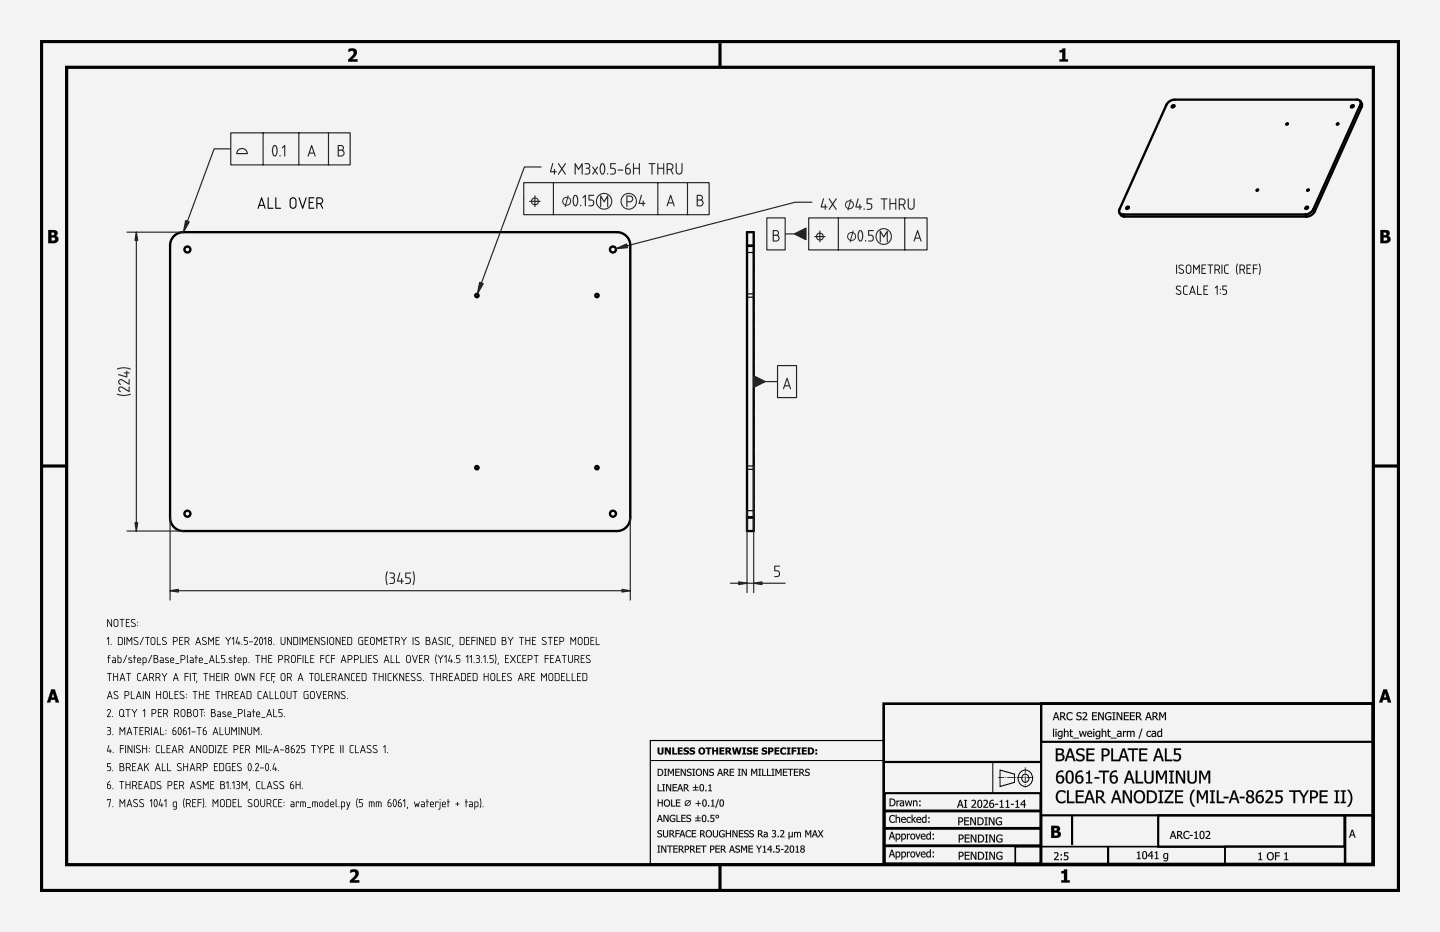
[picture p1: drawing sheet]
<svg xmlns="http://www.w3.org/2000/svg" width="432mm" height="279mm" viewBox="0 0 432 279" stroke-linecap="round" stroke-linejoin="round" font-family="sans-serif">
<path d="M0 0h431.8v279.4h-431.8z" fill-rule="evenodd" fill="#f1f3f5"/>
<g fill="#000">
<path d="M104.5 14.7a1.48 1.48 0 0 1 1.8-.1 1.48 1.48 0 0 1 .6 1.8l-1.3 1.4h1.6v.7h-2.8v-.6l1.1-1.1a.8 .8 0 0 0 .6-.9 .8 .8 0 0 0-.8-.6l-.8 .3zM317.7 15.1a.69 .69 0 0 0 .9-.6h.8v3.3h.8v.7h-2.5v-.7h.8v-2.1h-.8zM105 260.8a1.48 1.48 0 0 1 1.9-.1 1.48 1.48 0 0 1 .5 1.8l-1.3 1.4h1.6v.7h-2.8v-.6l1.2-1.1a.8 .8 0 0 0 .5-.8 .8 .8 0 0 0-.7-.7l-.9 .3zM318.2 261.2a.69 .69 0 0 0 .9-.6h.9v3.3h.8v.7h-2.6v-.7h.8v-2.1h-.8z"/>
<path d="M0 0h431.8v279.4h-431.8zM0 0v279.4h431.8v-279.4z"/>
<path d="M104.5 14.7l.5-.1a1.44 1.44 0 0 1 2 .5 1.44 1.44 0 0 1-.6 2l-.8 .7 1.6-.1v.8h-2.8v-.7l1.1-1 .6-1-.5-.5-1.1 .3zM104.5 14.7v.9l.7-.3a.74 .74 0 0 1 .9 .4 .74 .74 0 0 1-.4 .9l-1.3 1.3v.6h2.8v-.7h-1.7l1.4-1.4 .1-.7-.3-.9-1-.3z"/>
<path d="M317.7 15h.6l.3-.5h.9l-.1 3.3 .9-.1v.8h-2.6v-.8h.8v-2h-.8zM317.7 15.1v.6h.8v2.1h-.8v.7h2.5v-.7h-.8v-3.3h-.8l-.2 .5z"/>
<path d="M14.5 69h1.3a1 1 0 0 1 1.4 .4 1 1 0 0 1-.5 1.3 1.14 1.14 0 0 1 .7 1.5 1.14 1.14 0 0 1-1.4 .7h-1.5zM15.4 69.7l.1 .8a.51 .51 0 0 0 .8-.5 .51 .51 0 0 0-.9-.3zM15.4 71.2v1h.3a.58 .58 0 0 0 .8-.6 .58 .58 0 0 0-.9-.4z"/>
<path d="M14.5 68.9l2 .1 .7 .4a.97 .97 0 0 1-.4 1.3l.5 .3a1.16 1.16 0 0 1-.2 1.6l-.6 .3h-2zM14.5 69v3.9l2.1-.1a1.08 1.08 0 0 0 .9-1 1.08 1.08 0 0 0-.8-1.1l.5-.6-.2-.8-.5-.3zM15.4 69.7v.8l.9-.2-.2-.6zM15.4 69.7h.7l.2 .3a.61 .61 0 0 1-.9 .5zM15.4 71.2v1l1.1-.3v-.5zM15.4 71.2h.9a.48 .48 0 0 1 .3 .5 .48 .48 0 0 1-.3 .4l-.9 .1z"/>
<path d="M413.9 69h1.4a1 1 0 0 1 1.3 .4 1 1 0 0 1-.4 1.3 1.14 1.14 0 0 1 .7 1.5 1.14 1.14 0 0 1-1.4 .7h-1.6zM414.9 69.7l.1 .8a.51 .51 0 0 0 .7-.5 .51 .51 0 0 0-.8-.3zM414.9 71.2v1h.3a.58 .58 0 0 0 .8-.6 .58 .58 0 0 0-.9-.4z"/>
<path d="M413.9 68.9l2 .1 .7 .4a.97 .97 0 0 1-.4 1.3 1.03 1.03 0 0 1 .8 .8 1.03 1.03 0 0 1-.4 1.1l-.7 .3h-2zM413.9 69v3.9l2.2-.1 .6-.4a1.17 1.17 0 0 0 .1-1.3l-.6-.3 .4-.4 .1-.5-.4-.7zM414.9 69.7v.8l.8-.2-.1-.6zM414.9 69.7a.56 .56 0 0 1 .7 0 .56 .56 0 0 1 0 .8 .56 .56 0 0 1-.7 0zM414.9 71.2v1l1-.3v-.5zM414.9 71.2h.8a.48 .48 0 0 1 .3 .5 .48 .48 0 0 1-.3 .4l-.8 .1z"/>
<path d="M15.4 206.6h1l1.3 4h-1l-.2-.8h-1.2l-.2 .8h-1zM15.4 206.7l-1.3 3.9h1l.2-.8h1.2l.2 .8h1l-1.3-3.9zM15.9 207.8l-.4 1.3h.8zM15.9 207.7l.4 1.4h-.8z"/>
<path d="M15.4 206.7h1l1.3 3.9h-1l-.2-.8h-1.2l-.2 .8h-1zM15.9 207.8l-.4 1.3h.8z"/>
<path d="M316.5 213.5h.4l.8 2.4h-.4l-.2-.7h-.9l-.2 .7h-.3zM316.5 213.5l-.8 2.4h.3l.2-.7h.9l.2 .7h.4l-.8-2.4zM316.7 213.9l-.4 1.1h.7zM316.7 213.8l.4 1.2h-.8zM317.9 213.5l1.2 .1a.69 .69 0 0 1 .3 .7 .69 .69 0 0 1-.5 .6l.9 1h-.5l-.7-1h-.4v1h-.3zM317.9 213.5v2.4h.3v-1h.4l.7 1h.4l-.8-1 .3-.3 .1-.7-.5-.3zM318.2 213.8v.9l.7-.1 .1-.6zM318.2 213.8l.8 .1-.1 .7-.7 .1zM320.1 213.8l.6-.3 .9 .2v.4l-.9-.3-.5 .5a.88 .88 0 0 0 0 1 .88 .88 0 0 0 .9 .3l.5-.3v.4l-.8 .2-.6-.1-.3-.4-.1-.9zM320.1 213.8l-.3 .7a1.26 1.26 0 0 0 .6 1.4l1.2-.2v-.3l-.6 .3-.6-.2-.3-.6 .1-.8 .6-.4 .8 .4v-.4l-.8-.2zM323 213.7l1.1-.1 .1 .4a.52 .52 0 0 0-.7-.3 .52 .52 0 0 0-.2 .7l.3 .2a.76 .76 0 0 1 .7 1 .76 .76 0 0 1-1.2 .3l-.4-.1v-.5l.8 .3h.4l.1-.3-.1-.3-.9-.3a.65 .65 0 0 1 0-1zM323 213.7l-.2 .7 .9 .5a.38 .38 0 0 1 .4 .4 .38 .38 0 0 1-.4 .3l-1-.2v.3l.4 .2 1-.2 .1-.9-.9-.3-.2-.4 .5-.4 .7 .3v-.4l-.7-.1zM324.6 213.6l.3-.1a.72 .72 0 0 1 .9 .2 .72 .72 0 0 1 0 .9l-.9 1h1.2v.3h-1.5v-.4l.9-1 .1-.4-.2-.3-.8 .2zM324.7 213.6v.3a.62 .62 0 0 1 .9 .1v.5l-1 1.1v.3h1.5v-.3h-1.2l.9-1 .1-.8-.4-.3zM327.5 213.5h1.5v.3h-1.2v.7l1.1-.1v.3h-1.1v.9h1.2v.3h-1.5zM327.5 213.5v2.4h1.4v-.3h-1.1v-.9h1.1v-.2h-1.1v-.7h1.1v-.3zM329.3 213.5h.4l1 1.9v-1.9h.3v2.4h-.4l-1-2v2h-.3zM329.3 213.5v2.4h.3v-2.1l1 2.1h.4v-2.4h-.3v1.9l-1-1.9zM331.6 213.8l1.1-.3 .5 .2v.4l-.1-.1a.94 .94 0 0 0-1.4 .2 .94 .94 0 0 0 .4 1.4h.8v-.6h-.5v-.3h.8v1l-.8 .2-.6-.1-.5-.9zM331.6 213.8l-.3 .9 .3 .9 .8 .3 .8-.2v-1h-.8v.3h.5v.6l-.5 .1-.5-.3-.3-.7 .4-.8 .6-.2 .6 .4v-.4l-.9-.2zM333.5 213.5h1v.3h-.3v1.8h.3v.3h-1v-.3h.3v-1.8h-.3zM333.5 213.5v.3h.4v1.9l-.4-.1v.3h1v-.3l-.4 .1v-1.9h.4v-.3zM334.8 213.5h.5l.9 1.9v-1.9h.3v2.4h-.3l-1.1-2v2h-.3zM334.8 213.5v2.4h.3v-2.1l1.1 2.1h.3v-2.4h-.3v1.9l-.9-1.9zM337 213.5h1.5v.3h-1.2v.7l1.1-.1v.3h-1.1v.9h1.2v.3h-1.5zM337 213.5v2.4h1.5v-.3h-1.2v-.9h1.1v-.2h-1.1v-.7h1.2v-.3zM338.8 213.5h1.5v.3h-1.2v.7l1.1-.1v.3h-1.1v.9h1.2v.3h-1.5zM338.8 213.5v2.4h1.5v-.3h-1.2v-.9h1.1v-.2h-1.1v-.7h1.2v-.3zM340.6 213.5h1l.5 .3a.71 .71 0 0 1-.5 1.1l.9 1h-.4l-.8-1h-.3v1h-.4zM340.6 213.5v2.4h.4l-.1-1h.4l.8 1h.4l-.9-1 .4-.3a.67 .67 0 0 0 0-.8 .67 .67 0 0 0-.8-.3zM341 213.8v.9l.6-.1 .2-.6zM340.9 213.8l.8 .1v.7l-.8 .1zM344.2 213.5h.4l.8 2.4h-.4l-.2-.7h-.9l-.2 .7h-.3zM344.2 213.5l-.8 2.4h.3l.2-.7h.9l.2 .7h.4l-.8-2.4zM344.4 213.9l-.4 1.1h.7zM344.4 213.8l.4 1.2h-.8zM345.6 213.5h1l.4 .3a.71 .71 0 0 1-.4 1.1l.9 1h-.5l-.7-1h-.4v1h-.3zM345.6 213.5v2.4h.3v-1h.4l.7 1h.4l-.8-1 .3-.3a.67 .67 0 0 0 .1-.8 .67 .67 0 0 0-.8-.3zM345.9 213.8v.9l.7-.1 .1-.6zM345.9 213.8l.8 .1-.1 .7-.7 .1zM347.6 213.5h.5l.5 1.3 .6-1.3h.5v2.4h-.4v-2l-.6 1.4h-.2l-.6-1.4v2h-.3zM347.6 213.5v2.4h.3v-2l.6 1.3h.2l.6-1.4v2.1h.3v-2.4h-.4l-.6 1.4-.6-1.4z"/>
<path d="M316.5 213.5h.4l.8 2.4h-.4l-.2-.7h-.9l-.2 .7h-.3zM316.7 213.8l-.4 1.2h.7zM317.9 213.5h.6a.69 .69 0 0 1 .9 .5 .69 .69 0 0 1-.5 .9l.8 1h-.4l-.7-1h-.4v1h-.3zM318.2 213.8v.9h.3a.45 .45 0 0 0 .6-.4 .45 .45 0 0 0-.6-.5zM320.1 213.8l1-.3 .5 .2v.4a.87 .87 0 0 0-1.3 0 .87 .87 0 0 0 0 1.2 .87 .87 0 0 0 1.3 .1v.3a1.22 1.22 0 0 1-1.7-.2 1.22 1.22 0 0 1 .2-1.7zM323 213.7l.9-.2 .4 .1-.1 .4a.53 .53 0 0 0-.7-.3 .53 .53 0 0 0-.2 .7l.1 .1a.78 .78 0 0 1 .9 .9 .78 .78 0 0 1-1.2 .5l-.4-.2v-.3a.64 .64 0 0 0 .8 .3 .64 .64 0 0 0 .5-.7 .99 .99 0 0 1-1.1-1.2zM324.7 213.6a.85 .85 0 0 1 1.2 .3 .85 .85 0 0 1-.5 1.2l-.5 .5h1.2v.3h-1.5v-.3l.7-.8a.57 .57 0 0 0 .3-.9 .57 .57 0 0 0-.9 .1zM327.5 213.5h1.4v.3h-1.1v.7h1.1v.2h-1.1v.9h1.1v.3h-1.4zM329.3 213.5h.4l1 1.9v-1.9h.3v2.4h-.4l-1-2v2h-.3zM331.6 213.8l1.1-.3 .5 .2v.4a.95 .95 0 0 0-1.6 .4 .95 .95 0 0 0 1.3 1.1v-.6h-.5v-.3h.8v1a1.25 1.25 0 0 1-1.7-.2 1.25 1.25 0 0 1 .1-1.7zM333.5 213.5h1v.3h-.3v1.8h.3v.3h-1v-.3h.3v-1.8h-.3zM334.8 213.5h.5l.9 1.9v-1.9h.3v2.4h-.3l-1.1-2v2h-.3zM337 213.5h1.5v.3h-1.2v.7h1.1v.2h-1.1v.9h1.2v.3h-1.5zM338.8 213.5h1.5v.3h-1.2v.7h1.1v.2h-1.1v.9h1.2v.3h-1.5zM340.6 213.5h.6a.69 .69 0 0 1 .9 .5 .69 .69 0 0 1-.5 .9l.9 1h-.4l-.8-1h-.3v1h-.4zM341 213.8v.9h.2a.45 .45 0 0 0 .6-.4 .45 .45 0 0 0-.5-.5zM344.2 213.5h.4l.8 2.4h-.4l-.2-.7h-.9l-.2 .7h-.3zM344.4 213.8l-.4 1.2h.7zM345.6 213.5h.6a.69 .69 0 0 1 .9 .5 .69 .69 0 0 1-.5 .9l.8 1h-.4l-.7-1h-.4v1h-.3zM345.9 213.8v.9h.3a.45 .45 0 0 0 .6-.4 .45 .45 0 0 0-.6-.5zM347.6 213.5h.4l.6 1.3 .6-1.3h.4v2.4h-.3v-2l-.6 1.3h-.2l-.6-1.3v2h-.3z"/>
<path d="M414.8 206.6h1.1l1.3 4h-1l-.3-.8h-1.2l-.2 .8h-1zM414.8 206.7l-1.3 3.9h1l.2-.8h1.3l.2 .8h1l-1.3-3.9zM415.3 207.8l-.3 1.3h.7zM415.3 207.7l.5 1.4h-.9z"/>
<path d="M414.8 206.7h1.1l1.3 3.9h-1l-.3-.8h-1.2l-.2 .8h-1zM415.3 207.8l-.3 1.3h.7z"/>
<path d="M197.2 224.1h.5v1.3a.36 .36 0 0 0 .4 .4 .36 .36 0 0 0 .3-.4v-1.3h.6v1.3a.89 .89 0 0 1-.9 .8 .89 .89 0 0 1-.9-.8zM199.4 224.1h.6l.7 1.2v-1.2h.5v2.1h-.5l-.9-1.5v1.5h-.4zM201.6 224.1h.5v1.7h.9v.4h-1.4zM203.2 224.1h1.5v.4h-.9v.4h.8v.4h-.8v.5h.9v.4h-1.5zM205.1 224.4a1.33 1.33 0 0 1 1.4-.2v.5l-.8-.3-.2 .2 .1 .2a.77 .77 0 0 1 1 .8 .77 .77 0 0 1-1.1 .6l-.6-.1v-.5l1 .2 .2-.2-.3-.2a.7 .7 0 0 1-.7-1zM206.9 224.4a1.33 1.33 0 0 1 1.5-.2v.5l-.8-.3-.3 .2 .2 .2a.77 .77 0 0 1 .9 .8 .77 .77 0 0 1-1.1 .6l-.5-.1v-.5l1 .2 .1-.2-.3-.2a.7 .7 0 0 1-.7-1zM209.3 225.1a1.1 1.1 0 0 1 2.2 0 1.1 1.1 0 0 1-2.2 0zM210.2 224.5a.65 .65 0 0 0-.3 .9 .65 .65 0 0 0 .9 .3v-1l-.3-.2zM211.6 224.1h1.7v.4h-.6v1.7h-.5v-1.7h-.6zM213.5 224.1h.6v.8h.7v-.8h.5v2.1h-.5v-.9h-.7v.9h-.6zM215.7 224.1h1.5v.4h-.9v.4h.8v.4h-.8v.5h.9v.4h-1.5zM217.5 224.1h.9a.64 .64 0 0 1 .8 .4 .64 .64 0 0 1-.4 .8l.7 .9h-.6l-.6-.8h-.2v.8h-.6zM218.1 224.5v.5a.36 .36 0 0 0 .5 0 .36 .36 0 0 0 0-.5 .36 .36 0 0 0-.5 0zM219.5 224.1h.5l.3 1.4 .4-1.4h.5l.3 1.4 .3-1.4h.6l-.5 2.1h-.6l-.4-1.3-.3 1.3h-.6zM222.6 224.1h1.1v.4h-.3v1.3h.3v.4h-1.1v-.4h.3v-1.3h-.3zM224.1 224.4a1.33 1.33 0 0 1 1.4-.2v.5l-.8-.3-.2 .2 .1 .2a.77 .77 0 0 1 1 .8 .77 .77 0 0 1-1.1 .6l-.6-.1v-.5l1 .2 .2-.2-.4-.2a.7 .7 0 0 1-.6-1zM225.9 224.1h1.4v.4h-.9v.4h.8v.4h-.8v.5h.9v.4h-1.4zM228.5 224.4a1.33 1.33 0 0 1 1.5-.2v.5l-.8-.3-.2 .2 .1 .2a.77 .77 0 0 1 1 .8 .77 .77 0 0 1-1.2 .6l-.5-.1v-.5l1 .2 .1-.2-.3-.2a.7 .7 0 0 1-.7-1zM230.3 224.1h.9a.75 .75 0 0 1 .7 .9 .75 .75 0 0 1-1 .5v.7h-.6zM230.9 224.5v.6a.37 .37 0 0 0 .5-.3 .37 .37 0 0 0-.5-.3zM232.2 224.1h1.5v.4h-.9v.4h.8v.4h-.8v.5h.9v.4h-1.5zM234.2 224.3l.5-.2h.7l.3 .1v.5a.67 .67 0 0 0-1 0 .67 .67 0 0 0 0 .9 .67 .67 0 0 0 1 0v.5a1.14 1.14 0 0 1-1.5-.3 1.14 1.14 0 0 1 0-1.5zM235.9 224.1h1.1v.4h-.3v1.3h.3v.4h-1.1v-.4h.3v-1.3h-.3zM237.4 224.1h1.4v.4h-.9v.4h.8v.4h-.8v.9h-.5zM239 224.1h1.1v.4h-.3v1.3h.3v.4h-1.1v-.4h.3v-1.3h-.3zM240.5 224.1h1.4v.4h-.9v.4h.8v.4h-.8v.5h.9v.4h-1.4zM242.3 224.1h.6a1.07 1.07 0 0 1 1.2 1 1.07 1.07 0 0 1-1.2 1.1h-.6zM242.8 224.5v1.3a.67 .67 0 0 0 .8-.7 .67 .67 0 0 0-.8-.6zM244.5 224.6h.5v.6h-.5zM244.5 225.6h.5v.6h-.5z"/>
<path d="M197.2 224.1h.5l.1 1.5 .3 .2 .3-.2v-1.5h.6v1.3a.93 .93 0 0 1-.6 .8 .93 .93 0 0 1-1-.2l-.2-.3zM197.2 224.1v1.3a.93 .93 0 0 0 1.5 .6l.3-1.9h-.6v1.3a.38 .38 0 0 1-.3 .5 .38 .38 0 0 1-.4-.5v-1.3zM199.3 224.1h.7l.7 1.2v-1.2h.5v2.1h-.5l-.9-1.5 .1 1.5h-.6zM199.4 224.1v2.1h.4l.1-1.5 .8 1.5h.5v-2.1h-.5v1.3l-.7-1.3zM201.6 224.1h.5v1.7h.9v.4h-1.4zM201.6 224.1v2.1h1.4v-.4h-.9v-1.7zM203.2 224.1h1.5v.4h-.9v.4l.8-.1v.5h-.8v.5h.9v.4h-1.5zM203.2 224.1v2.1h1.5v-.4h-.9v-.5h.8v-.4h-.8v-.4h.9v-.4zM205 224.4l.6-.3 .9 .1v.5l-.5-.2-.5 .1v.2l.5 .1a.74 .74 0 0 1 .6 1 .74 .74 0 0 1-1.1 .3l-.6-.1v-.5l.9 .2 .2-.2-1-.5zM205.1 224.4v.7l1 .5-.4 .3-.8-.3v.5l.8 .1 .7-.2 .2-.3-.1-.5-1-.5 .3-.3 .7 .3v-.5l-.9-.1zM206.9 224.4l.5-.3 1 .1v.5l-.6-.2-.4 .1v.2l.4 .1a.74 .74 0 0 1 .6 1 .74 .74 0 0 1-1.1 .3l-.6-.1v-.5l.9 .2 .3-.2-1-.5zM206.9 224.4v.7l1 .5-.4 .3-.7-.3v.5l.7 .1 .7-.2 .2-.3-.1-.5-1-.5 .4-.3 .7 .3v-.5l-1-.1zM209.3 225.1a1.1 1.1 0 0 1 2.2 0 1.1 1.1 0 0 1-2.2 0zM209.3 225.1a1.07 1.07 0 0 0 2.1 0 1.07 1.07 0 0 0-2.1 0zM210.1 224.6v1l.5 .2 .3-.3v-.7l-.4-.3zM210.2 224.5h.4a.67 .67 0 0 1 .4 .8 .67 .67 0 0 1-.9 .4l-.1-.7zM211.5 224.1h1.8v.4h-.6v1.7h-.5v-1.7h-.7zM211.6 224.1v.4h.6v1.7h.5v-1.7h.6v-.4zM213.5 224.1h.6v.8h.7v-.8h.5v2.1h-.5v-.9h-.7v.9h-.6zM213.5 224.1v2.1h.6v-.9h.7v.9h.5v-2.1h-.5v.8h-.7v-.8zM215.7 224.1h1.5v.4h-.9v.4l.8-.1v.5h-.8v.5h.9v.4h-1.5zM215.7 224.1v2.1h1.5v-.4h-.9v-.5h.8v-.4h-.8v-.4h.9v-.4zM217.5 224.1h1.2a.61 .61 0 0 1 .5 .6 .61 .61 0 0 1-.4 .6l.7 .9h-.7l-.5-.8h-.2v.8h-.6zM217.5 224.1v2.1h.6v-.8l.8 .8h.6l-.7-.9 .3-.2v-.7l-.4-.3zM218.1 224.5v.5l.5-.1-.1-.4zM218.1 224.5h.5v.4l-.5 .2zM219.5 224.1h.5l.3 1.4 .4-1.4h.5l.3 1.4 .3-1.4h.6l-.5 2.1h-.6l-.4-1.3-.3 1.3h-.6zM219.5 224.1l.5 2.1h.6l.3-1.3 .4 1.3h.6l.5-2.1h-.6l-.3 1.4-.3-1.4h-.5l-.4 1.4-.3-1.4zM222.6 224.1h1.1v.4h-.3v1.3h.3v.4h-1.1v-.4h.3v-1.3h-.3zM222.6 224.1v.4l.3-.1v1.4h-.3v.4h1.1v-.4h-.3v-1.4l.3 .1v-.4zM224 224.4l.6-.3 .9 .1v.5l-.5-.2-.5 .1v.2l.5 .1a.74 .74 0 0 1 .6 1 .74 .74 0 0 1-1.1 .3l-.6-.1v-.5l.6 .2 .5-.1-.3-.3a.72 .72 0 0 1-.7-1zM224.1 224.4l-.1 .7 1.1 .5-.4 .3-.8-.3v.5l.8 .1 .7-.2 .2-.3-.1-.5-1-.5 .3-.3 .7 .3v-.5l-.9-.1zM225.9 224.1h1.4v.4h-.9v.4l.8-.1v.5h-.8v.5h.9v.4h-1.4zM225.9 224.1v2.1h1.4v-.4h-.9v-.5h.8v-.4h-.8v-.4h.9v-.4zM228.5 224.4l.5-.3 1 .1v.5l-.5-.2-.5 .1v.2l.4 .1a.74 .74 0 0 1 .6 1 .74 .74 0 0 1-1.1 .3l-.5-.1v-.5l.6 .2 .5-.1-.3-.3a.72 .72 0 0 1-.7-1zM228.5 224.4v.7l1 .5-.3 .3-.8-.3v.5l.8 .1 .6-.2 .3-.5-.1-.3-1.1-.5 .4-.3 .7 .3v-.5l-1-.1zM230.3 224.1h1.2l.5 .5-.3 .7-.8 .2v.7h-.6zM230.3 224.1v2.1h.6v-.7l.8-.1 .2-.4v-.6l-.4-.3zM230.9 224.5v.6h.3l.2-.5zM230.9 224.5l.5 .1-.1 .4-.4 .1zM232.2 224.1h1.5v.4h-.9v.4l.8-.1v.5h-.8v.5h.9v.4h-1.5zM232.2 224.1v2.1h1.5v-.4h-.9v-.5h.8v-.4h-.8v-.4h.9v-.4zM234.2 224.3l.5-.2h.7l.3 .1v.5a.69 .69 0 0 0-1.1-.1 .69 .69 0 0 0 .1 1.1l.5 .1 .5-.3v.6l-.7 .2-.8-.3-.3-.9zM234.2 224.4a1.09 1.09 0 0 0-.2 1.2 1.09 1.09 0 0 0 1.2 .6l.5-.1v-.5l-.5 .3-.5-.1-.2-.8 .4-.6 .8 .3v-.5l-.7-.1zM235.9 224.1h1.2v.4h-.4v1.3h.4v.4h-1.2v-.4h.3v-1.3h-.3zM235.9 224.1v.4l.3-.1v1.4h-.3v.4h1.1v-.4h-.3v-1.4l.3 .1v-.4zM237.4 224.1h1.4v.4h-.9v.4h.8v.4h-.8v.9h-.5zM237.4 224.1v2.1h.5v-.9h.8v-.4h-.8v-.4h.9v-.4zM239 224.1h1.1v.4h-.3v1.3h.3v.4h-1.1v-.4h.3v-1.3h-.3zM239 224.1v.4l.3-.1v1.4h-.3v.4h1.1v-.4h-.3v-1.4l.3 .1v-.4zM240.4 224.1h1.5v.4h-.9v.4l.8-.1v.5h-.8v.5h.9v.4h-1.5zM240.5 224.1v2.1h1.4v-.4h-.9v-.5h.8v-.4h-.8v-.4h.9v-.4zM242.2 224.1l1.5 .1a1.11 1.11 0 0 1 0 1.8l-1.5 .2zM242.3 224.1v2.1h1l.5-.3 .3-.6-.2-.8-.6-.4zM242.8 224.5v1.3l.5-.1 .3-.4-.1-.5zM242.8 224.5h.3a.68 .68 0 0 1 .5 .8 .68 .68 0 0 1-.8 .5zM244.5 224.6h.5v.6h-.5zM244.5 224.6v.6h.5v-.6zM244.5 225.6h.5v.6h-.5zM244.5 225.6v.6h.5v-.6z"/>
<path d="M197.2 235.1h.3v1.9h.9v.2h-1.2zM198.6 235.1h.8v.2h-.3v1.7h.3v.2h-.8v-.2h.3v-1.7h-.3zM199.7 235.1h.4l.9 1.7v-1.7h.2v2.1h-.3l-.9-1.8v1.8h-.3zM201.7 235.1h1.3v.2h-1v.6h.9v.3h-.9v.8h1v.2h-1.3zM203.8 235.1h.3l.7 2.1h-.3l-.1-.6h-.9l-.1 .6h-.3zM204 235.4l-.4 1h.7zM205 235.1h.6a.62 .62 0 0 1 .8 .4 .62 .62 0 0 1-.5 .8l.8 .9h-.4l-.7-.8h-.3v.8h-.3zM205.3 235.3v.8h.3a.41 .41 0 0 0 .5-.4 .41 .41 0 0 0-.5-.4zM208.5 235.2h.2v.7h.7v.3h-.7v.6h.7v.2h-1.6v-.2h.7v-.6h-.7v-.3h.7zM210.1 235.2a.75 .75 0 0 1 .8 .1 .75 .75 0 0 1 .2 .8 .76 .76 0 0 1-.7 1.1 .76 .76 0 0 1-.6-1.1zM210.2 235.3l-.2 .8a.52 .52 0 0 0 .1 .8 .52 .52 0 0 0 .7 0 .52 .52 0 0 0 0-.8v-.2a.45 .45 0 0 0-.1-.5 .45 .45 0 0 0-.5-.1zM211.5 236.8h.3v.4h-.3zM212.4 235.4l.7-.3v1.9h.4v.2h-1.1v-.2h.4v-1.4h-.4z"/>
<path d="M197.2 235.1h.3v1.9l1-.1v.3h-1.3zM197.2 235.1v2.1h1.2v-.2h-.9v-1.9zM198.6 235.1h.8v.2h-.3v1.7h.3v.2h-.8v-.2h.3v-1.7h-.3zM198.6 235.1v.2h.3v1.7h-.3v.2h.8v-.2h-.3v-1.7h.3v-.2zM199.7 235.1h.4l.9 1.7v-1.7h.3v2.1h-.4l-.9-1.8v1.8h-.3zM199.7 235.1v2.1h.3v-1.8l.9 1.8h.3v-2.1h-.2v1.7l-.9-1.7zM201.7 235.1h1.3v.3h-1v.5h.9v.3h-.9v.8l1-.1v.3h-1.3zM201.7 235.1v2.1h1.3v-.2h-1.1v-.8h1v-.3h-1v-.6h1.1v-.2zM203.8 235.1h.3l.8 2.1h-.4l-.1-.6h-.9l-.1 .6h-.3zM203.8 235.1l-.7 2.1h.3l.1-.6h.9l.1 .6h.3l-.7-2.1zM203.9 235.4l-.3 1h.7zM204 235.3l.3 1.1h-.7zM205 235.1l1.2 .2 .1 .6-.4 .4 .8 .9h-.4l-.7-.8h-.3v.8h-.3zM205 235.1v2.1h.3v-.9h.4l.6 .9h.4l-.8-.9 .3-.3a.6 .6 0 0 0 0-.7 .6 .6 0 0 0-.6-.2zM205.3 235.3v.8l.6-.1 .1-.5zM205.3 235.3l.7 .1v.6l-.7 .1zM208.4 235.2h.3v.7h.7v.3h-.7v.6l.7-.1v.3h-1.7v-.3l.8 .1v-.6h-.8v-.3h.8zM208.5 235.2v.7h-.7v.3l.7-.1v.7h-.7v.2h1.6v-.2h-.7v-.7l.7 .1v-.3h-.7v-.7zM210 235.2l.7-.1 .3 .2a1.13 1.13 0 0 1 .2 1.2 1.13 1.13 0 0 1-1 .7l-.4-.7zM210.1 235.2a1.31 1.31 0 0 0 .3 2l.5-.2a1.11 1.11 0 0 0 .3-1.2 1.11 1.11 0 0 0-1-.7zM210.3 235.3l-.2 .8 .1 .9 .5-.1 .1-1a.44 .44 0 0 0-.1-.4 .44 .44 0 0 0-.4-.2zM210.2 235.3l.6 .2v1.3a.33 .33 0 0 1-.4 .2 .33 .33 0 0 1-.3-.2zM211.5 236.8h.4v.4h-.4zM211.5 236.8v.4h.3v-.4zM212.4 235.4l.7-.3v1.9h.4v.2h-1.1v-.2h.4v-1.4h-.4zM212.4 235.4v.2h.4v1.4h-.4v.2h1.1v-.2h-.4v-1.9z"/>
<path d="M197.2 230.5h.5a1.06 1.06 0 0 1 1.2 1 1.06 1.06 0 0 1-1.2 1.1h-.5zM197.5 230.7v1.7a.85 .85 0 0 0 1.1-.9 .85 .85 0 0 0-1.1-.8zM199.1 230.5h.8v.2h-.2v1.7h.2v.2h-.8v-.2h.3v-1.7h-.3zM200.3 230.5h.3l.6 1.2 .5-1.2h.4v2.1h-.3v-1.8l-.6 1.2-.7-1.2v1.8h-.2zM202.5 230.5h1.3v.2h-1v.6h.9v.3h-.9v.8h1v.2h-1.3zM204.1 230.5h.4l.9 1.7v-1.7h.2v2.1h-.3l-.9-1.8v1.8h-.3zM206.2 230.6l.8-.1 .3 .1v.3a.48 .48 0 0 0-.7-.3 .48 .48 0 0 0-.2 .7l.1 .1a.7 .7 0 0 1 .9 .8 .7 .7 0 0 1-1.1 .4l-.3-.1v-.4a.53 .53 0 0 0 .6 .4 .53 .53 0 0 0 .4-.7 .74 .74 0 0 1-.8-.3 .74 .74 0 0 1 0-.9zM207.6 230.5h.8v.2h-.3v1.7h.3v.2h-.8v-.2h.3v-1.7h-.3zM208.9 230.7a1 1 0 0 1 1.4 .2 1 1 0 0 1-.1 1.4 1 1 0 0 1-1.4-.1l-.2-.8zM209.2 230.8a.77 .77 0 0 0-.2 1.2 .77 .77 0 0 0 1.1 0 .78 .78 0 0 0 .1-1 .78 .78 0 0 0-1-.2zM210.8 230.5h.4l.9 1.7v-1.7h.2v2.1h-.3l-.9-1.8v1.8h-.3zM212.9 230.6l.8-.1 .3 .1v.3a.48 .48 0 0 0-.7-.3 .48 .48 0 0 0-.2 .7l.1 .1a.7 .7 0 0 1 .9 .8 .7 .7 0 0 1-1.1 .4l-.3-.1v-.4a.53 .53 0 0 0 .6 .4 .53 .53 0 0 0 .4-.7 .74 .74 0 0 1-.8-.3 .74 .74 0 0 1 0-.9zM215.8 230.5h.3l.7 2.1h-.3l-.2-.6h-.8l-.2 .6h-.2zM215.9 230.8l-.3 1h.7zM217 230.5h.6a.62 .62 0 0 1 .7 .4 .62 .62 0 0 1-.4 .8l.8 .9h-.4l-.7-.8h-.3v.8h-.3zM217.3 230.7v.8h.2a.41 .41 0 0 0 .5-.4 .41 .41 0 0 0-.4-.4zM218.8 230.5h1.3v.2h-1v.6h1v.3h-1v.8h1v.2h-1.3zM221.3 230.5h.8v.2h-.3v1.7h.3v.2h-.8v-.2h.2v-1.7h-.2zM222.4 230.5h.4l.9 1.7v-1.7h.2v2.1h-.3l-.9-1.8v1.8h-.3zM225.3 230.5h.3l.6 1.2 .5-1.2h.4v2.1h-.3v-1.8l-.6 1.2-.7-1.2v1.8h-.2zM227.4 230.5h.8v.2h-.2v1.7h.2v.2h-.8v-.2h.3v-1.7h-.3zM228.6 230.5h.2v1.9h1v.2h-1.2zM230 230.5h.3v1.9h.9v.2h-1.2zM231.4 230.5h.8v.2h-.3v1.7h.3v.2h-.8v-.2h.2v-1.7h-.2zM232.5 230.5h.4l.5 1.2 .6-1.2h.3v2.1h-.2v-1.8l-.6 1.2-.7-1.2v1.8h-.3zM234.8 230.5h1.3v.2h-1.1v.6h1v.3h-1v.8h1.1v.2h-1.3zM236.2 230.5h1.7v.2h-.7v1.9h-.3v-1.9h-.7zM238.1 230.5h1.3v.2h-1v.6h.9v.3h-.9v.8h1v.2h-1.3zM239.7 230.5h.5a.62 .62 0 0 1 .8 .4 .62 .62 0 0 1-.4 .8l.7 .9h-.3l-.7-.8h-.3v.8h-.3zM240 230.7v.8h.2a.41 .41 0 0 0 .5-.4 .41 .41 0 0 0-.4-.4zM241.6 230.6l.9-.1 .2 .1v.3a.48 .48 0 0 0-.6-.3 .48 .48 0 0 0-.2 .7l.1 .1a.7 .7 0 0 1 .8 .8 .7 .7 0 0 1-1.1 .4l-.3-.1v-.4a.53 .53 0 0 0 .7 .4 .53 .53 0 0 0 .3-.7 .74 .74 0 0 1-.8-.3 .74 .74 0 0 1 0-.9z"/>
<path d="M197.2 230.5h.5a1.08 1.08 0 0 1 1.2 1 1.08 1.08 0 0 1-1.2 1.1h-.5zM197.2 230.5v2.1l1.2-.2 .4-.5v-.9l-.6-.5zM197.5 230.7v1.7l.7-.1 .3-.4a.82 .82 0 0 0-.5-1.1zM197.5 230.7l.7 .1 .3 .3 .1 .7-.4 .5-.7 .1zM199.1 230.5h.8v.2h-.2v1.7h.2v.2h-.8v-.2h.3v-1.7h-.3zM199.1 230.5v.2h.3v1.7h-.3v.2h.8v-.2h-.3v-1.7h.3v-.2zM200.2 230.5h.5l.5 1.2 .5-1.2h.4v2.1h-.3v-1.8l-.6 1.2h-.1l-.6-1.2v1.8h-.3zM200.3 230.5v2.1h.2v-1.8l.7 1.2 .6-1.2v1.8h.3v-2.1h-.4l-.5 1.2-.6-1.2zM202.5 230.5h1.3v.3h-1v.5h1v.3h-1v.8l1-.1v.3h-1.3zM202.5 230.5v2.1h1.3v-.2h-1v-.8h.9v-.3h-.9v-.6h1v-.2zM204.1 230.5h.4l.9 1.7-.1-1.7h.3v2.1h-.3l-.9-1.8v1.8h-.3zM204.1 230.5v2.1h.3v-1.8l.9 1.8h.3v-2.1h-.2l-.1 1.7-.8-1.7zM206.2 230.6l1-.1 .1 .4a.46 .46 0 0 0-.7-.3 .46 .46 0 0 0-.1 .8h.3a.68 .68 0 0 1 .5 1 .68 .68 0 0 1-1 .2l-.4-.1v-.4l.9 .3 .2-.6a.83 .83 0 0 1-.8-.3 .83 .83 0 0 1 0-.9zM206.2 230.6l-.2 .7 .8 .4a.34 .34 0 0 1 .3 .4 .34 .34 0 0 1-.3 .3l-.8-.3v.4l.3 .1 .9-.2 .1-.7-.9-.4-.2-.3 .5-.3 .6 .2v-.3zM207.6 230.5h.8v.2h-.3v1.7h.3v.2h-.8v-.2h.3v-1.7h-.3zM207.6 230.5v.2h.3v1.7h-.3v.2h.8v-.2h-.3v-1.7h.3v-.2zM208.9 230.7l.7-.3 .7 .3 .2 1-.4 .8-.7 .1-.5-.2-.3-.9zM208.9 230.7a1.1 1.1 0 0 0-.2 1.3 1.1 1.1 0 0 0 1.2 .6l.5-.6-.2-1.3a.96 .96 0 0 0-1.3 0zM209.1 230.9l-.1 .9 .4 .6 .6-.2 .1-1a.61 .61 0 0 0-.4-.5 .61 .61 0 0 0-.6 .2zM209.2 230.8l.5-.1 .3 .2a.81 .81 0 0 1 .2 1.1 .81 .81 0 0 1-1.1 .2l-.2-.9zM210.8 230.5h.4l.9 1.7-.1-1.7h.3v2.1h-.3l-.9-1.8v1.8h-.3zM210.8 230.5v2.1h.3v-1.8l.9 1.8h.3v-2.1h-.2l-.1 1.7-.8-1.7zM212.9 230.6l1-.1 .1 .4a.46 .46 0 0 0-.7-.3 .46 .46 0 0 0-.1 .8h.3a.68 .68 0 0 1 .5 1 .68 .68 0 0 1-1 .2l-.4-.1v-.4l.9 .3 .2-.6a.83 .83 0 0 1-.8-.3 .83 .83 0 0 1 0-.9zM212.9 230.6l-.2 .7 .8 .4a.34 .34 0 0 1 .3 .4 .34 .34 0 0 1-.3 .3l-.8-.3v.4l.3 .1 .9-.2 .1-.7-.9-.4-.2-.3 .5-.3 .6 .2v-.3zM215.8 230.5h.3l.7 2.1h-.3l-.2-.6h-.8l-.2 .6h-.3zM215.8 230.5l-.7 2.1h.2l.2-.6h.8l.2 .6h.3l-.7-2.1zM215.9 230.8l-.3 1h.7zM215.9 230.7l.4 1.1h-.7zM217 230.5l1.1 .1a.62 .62 0 0 1 .2 .6 .62 .62 0 0 1-.4 .5l.8 .9h-.4l-.7-.8h-.3v.8h-.3zM217 230.5v2.1h.3v-.9h.3l.7 .9h.3l-.7-.9 .3-.2 .1-.7-.4-.3zM217.3 230.7v.8l.6-.1 .1-.5zM217.3 230.7l.7 .1-.1 .6-.6 .1zM218.8 230.5h1.4v.3h-1.1v.5h1v.3h-1v.8l1.1-.1v.3h-1.4zM218.8 230.5v2.1h1.3v-.2h-1v-.8h1v-.3h-1v-.6h1v-.2zM221.2 230.5h.9v.2h-.3v1.7h.3v.2h-.9v-.2h.3v-1.7h-.3zM221.3 230.5v.2h.2v1.7h-.2v.2h.8v-.2h-.3v-1.7h.3v-.2zM222.4 230.5h.4l.9 1.7-.1-1.7h.3v2.1h-.3l-.9-1.8v1.8h-.3zM222.4 230.5v2.1h.3v-1.8l.9 1.8h.3v-2.1h-.2l-.1 1.7-.8-1.7zM225.2 230.5h.4l.6 1.2 .5-1.2h.4v2.1h-.3v-1.8l-.6 1.2h-.1l-.6-1.2v1.8h-.3zM225.3 230.5v2.1h.2v-1.8l.7 1.2 .6-1.2v1.8h.3v-2.1h-.4l-.5 1.2-.6-1.2zM227.4 230.5h.8v.2h-.2v1.7h.2v.2h-.8v-.2h.3v-1.7h-.3zM227.4 230.5v.2h.3v1.7h-.3v.2h.8v-.2h-.3v-1.7h.3v-.2zM228.5 230.5h.4l-.1 1.9 1-.1v.3h-1.3zM228.6 230.5v2.1h1.2v-.2h-1v-1.9zM230 230.5h.3v1.9l.9-.1v.3h-1.2zM230 230.5v2.1h1.2v-.2h-.9v-1.9zM231.4 230.5h.8v.2h-.3v1.7h.3v.2h-.8v-.2h.2v-1.7h-.2zM231.4 230.5v.2h.3v1.7h-.3v.2h.8v-.2h-.3v-1.7h.3v-.2zM232.5 230.5h.4l.5 1.2 .5-1.2h.5v2.1h-.4v-1.8l-.5 1.2h-.2l-.5-1.2v1.8h-.3zM232.5 230.5v2.1h.3v-1.8l.7 1.2 .5-1.2 .1 1.8h.2v-2.1h-.3l-.6 1.2-.5-1.2zM234.8 230.5h1.3v.3h-1.1v.5h1v.3h-1v.8l1.1-.1v.3h-1.3zM234.8 230.5v2.1h1.3v-.2h-1.1v-.8h1v-.3h-1v-.6h1.1v-.2zM236.2 230.5h1.7v.3l-.7-.1v1.9h-.3v-1.9l-.7 .1zM236.2 230.5v.2h.7v1.9h.3v-1.9h.7v-.2zM238.1 230.5h1.3v.3h-1v.5h.9v.3h-.9v.8l1-.1v.3h-1.3zM238.1 230.5v2.1h1.3v-.2h-1.1v-.8h1v-.3h-1v-.6h1.1v-.2zM239.7 230.5l1.2 .2 .1 .6-.4 .4 .8 .9h-.4l-.7-.8h-.3v.8h-.3zM239.7 230.5v2.1h.3v-.9h.3l.7 .9h.3l-.7-.9 .3-.3a.6 .6 0 0 0 0-.7 .6 .6 0 0 0-.7-.2zM240 230.7v.8l.6-.1 .1-.5zM240 230.7l.7 .1-.1 .6-.6 .1zM241.6 230.6l1-.1 .1 .4a.46 .46 0 0 0-.6-.3 .46 .46 0 0 0-.1 .8h.2a.68 .68 0 0 1 .6 1 .68 .68 0 0 1-1.1 .2l-.3-.1v-.4l.7 .3 .4-.4-1-.6zM241.6 230.6l-.2 .5 .1 .3 .8 .3a.34 .34 0 0 1 .3 .4 .34 .34 0 0 1-.3 .3l-.9-.3v.4l.3 .1 .9-.2 .1-.7-.9-.4-.1-.3 .4-.3 .6 .2v-.3z"/>
<path d="M315.8 218.4h.3v2.5h-.3zM316.5 219.1h.3v1.8h-.3zM316.5 218.5h.3v.3h-.3zM317.6 219.5a.59 .59 0 0 0-.1 .9 .59 .59 0 0 0 .8 0v-.9zM317.4 219.3l.3-.2h.9v1.6a.88 .88 0 0 1-1.3 .8v-.3a.63 .63 0 0 0 .7 .1 .63 .63 0 0 0 .3-.6 .83 .83 0 0 1-1.2-.2 .83 .83 0 0 1 .3-1.2zM319 218.4h.3v.9a.6 .6 0 0 1 .7-.2 .6 .6 0 0 1 .4 .7v1.1h-.3v-1.3l-.3-.2-.5 .2v1.3h-.3zM320.9 218.6h.3v.5h.5v.3h-.5v1.2h.5a.44 .44 0 0 1-.5 .3 .44 .44 0 0 1-.3-.5v-1h-.2zM321.7 221.2h1.8v.2h-1.8zM323.5 219.1h.3l.4 1.4 .4-1.4h.2l.5 1.4 .2-1.4h.3l-.4 1.8h-.3l-.4-1.4-.4 1.4h-.3zM326.2 219.3a.75 .75 0 0 1 1-.1 .75 .75 0 0 1 .3 .9h-1.2a.7 .7 0 0 0 .4 .5 .7 .7 0 0 0 .8-.1v.3a.98 .98 0 0 1-1.3-.2 .98 .98 0 0 1 0-1.3zM326.4 219.5l-.1 .3h.9l-.2-.4zM327.8 219.1h.3v1.8h-.3zM327.8 218.5h.3v.3h-.3zM328.9 219.5a.59 .59 0 0 0-.1 .9 .59 .59 0 0 0 .8 0v-.9zM328.7 219.3l.3-.2h.9v1.6a.88 .88 0 0 1-1.3 .8v-.3a.63 .63 0 0 0 .7 .1 .63 .63 0 0 0 .3-.6 .83 .83 0 0 1-1.1-.2 .83 .83 0 0 1 .2-1.2zM330.4 218.4h.3v.9a.6 .6 0 0 1 .7-.2 .6 .6 0 0 1 .3 .7v1.1h-.3v-1.3l-.3-.2-.4 .2v1.3h-.3zM332.2 218.6h.3v.5h.5v.3h-.5v1.2h.5a.44 .44 0 0 1-.5 .3 .44 .44 0 0 1-.3-.5v-1h-.2zM333 221.2h1.8v.2h-1.8zM335.3 220.2a.4 .4 0 0 0 .2 .5 .4 .4 0 0 0 .5-.2v-.5zM335 219.2l.6-.1a.58 .58 0 0 1 .7 .6v1.2h-.3v-.2a.64 .64 0 0 1-.9 .2 .64 .64 0 0 1-.2-.9 .64 .64 0 0 1 .9-.2l.2-.1-.1-.3-.9 .1zM336.7 219.1h.3v.3l.7-.3v.4l-.7 .2v1.2h-.3zM337.9 219.1h.3v.2a.55 .55 0 0 1 1 .1l.4-.3 .5 .1 .1 1.7h-.3v-1a.37 .37 0 0 0-.2-.5 .37 .37 0 0 0-.5 .3v1.2h-.3v-1.3l-.3-.2-.4 .2v1.3h-.3zM342.3 218.4h.3l-.9 3h-.3zM344 219.3l.1-.1a.6 .6 0 0 1 1 .4 .64 .64 0 0 0-.9 0 .64 .64 0 0 0 0 .9 .64 .64 0 0 0 .9 0v.3a.93 .93 0 0 1-1.2-.2 .93 .93 0 0 1 .1-1.3zM345.6 220.2a.4 .4 0 0 0 .2 .5 .4 .4 0 0 0 .6-.2v-.5zM345.4 219.2l.5-.1a.58 .58 0 0 1 .8 .6v1.2h-.3v-.2a.64 .64 0 0 1-.9 .2 .64 .64 0 0 1-.2-.9 .64 .64 0 0 1 .8-.2l.3-.1-.2-.3-.8 .1zM347.2 219.3l.4-.2 .6 .1v-.8h.3v2.5h-.3v-.2a.75 .75 0 0 1-1 .1 .75 .75 0 0 1-.2-1zM347.4 219.5a.6 .6 0 0 0-.1 .9 .6 .6 0 0 0 .9 .1v-1z"/>
<path d="M315.7 218.4h.4v2.5h-.4zM315.8 218.4v2.5h.3v-2.5zM316.5 219.1h.3v1.8h-.3zM316.5 219.1v1.8h.3v-1.8zM316.5 218.5h.3v.4h-.3zM316.5 218.5v.3h.3v-.3zM317.6 219.5l-.1 .9h.8v-.9zM317.5 219.5l.8-.1v1a.6 .6 0 0 1-.9 0 .6 .6 0 0 1 .1-.9zM317.3 219.3l.4-.2h.9v1.6a.93 .93 0 0 1-1.3 .8v-.3h.9l.1-.5a.68 .68 0 0 1-1 0l-.2-.7zM317.4 219.3a.85 .85 0 0 0-.3 1.1 .85 .85 0 0 0 1 .4l.2-.2a.6 .6 0 0 1-.3 .7 .6 .6 0 0 1-.7-.1v.3h1l.3-.8v-1.6h-.9zM319 218.4h.3v.9l.6-.2 .5 .3v1.5h-.3v-1.4l-.3-.1-.5 .2v1.3h-.3zM319 218.4v2.5h.3v-1.3l.5-.2 .3 .2v1.3h.3v-1.1a.59 .59 0 0 0-.4-.7 .59 .59 0 0 0-.7 .3v-1zM320.9 218.6h.3v.5h.5v.3h-.5v1l.1 .3 .4-.1v.3h-.5l-.3-.2v-1.3h-.3zM320.9 218.6v.6l-.2-.1v.3h.2v1.3l.8 .2v-.3h-.5l-.1-.4v-.8h.6v-.3l-.6 .1 .1-.6zM321.7 221.2h1.8v.2h-1.8zM321.7 221.2v.2h1.8v-.2zM323.5 219.1h.4l.3 1.4 .4-1.4h.2l.5 1.4 .2-1.4h.4l-.5 1.8h-.3l-.4-1.4-.4 1.4h-.3zM323.5 219.1l.5 1.8h.3l.4-1.4 .4 1.4h.3l.4-1.8h-.3l-.2 1.5-.5-1.5h-.2l-.4 1.5-.4-1.5zM326.2 219.3l.9-.2 .4 .6v.4h-1.2a.56 .56 0 0 0 .8 .6l.4-.2v.3a.99 .99 0 0 1-1.3-.2 .99 .99 0 0 1 0-1.3zM326.2 219.4l-.2 .9 .6 .6 .9-.1v-.3l-.8 .2-.4-.7 1.2 .1-.1-.6a.71 .71 0 0 0-1.2-.1zM326.4 219.5l-.1 .3h.9l-.2-.4zM326.4 219.5l.6-.1 .2 .4h-.9zM327.8 219.1h.3v1.8h-.3zM327.8 219.1v1.8h.3v-1.8zM327.8 218.5h.4v.4h-.4zM327.8 218.5v.3h.3v-.3zM328.9 219.5v.9h.7v-.9zM328.9 219.5l.7-.1v1a.6 .6 0 0 1-.8 0 .6 .6 0 0 1 .1-.9zM328.7 219.3l.3-.2h.9v1.6a.93 .93 0 0 1-1.3 .8v-.3h.9l.1-.5a.68 .68 0 0 1-1 0l-.2-.7zM328.7 219.3a.85 .85 0 0 0-.2 1.1 .85 .85 0 0 0 .9 .4l.2-.2a.6 .6 0 0 1-.2 .7 .6 .6 0 0 1-.8-.1v.3h1l.3-.8v-1.6h-.8zM330.3 218.4h.4v.9l.5-.2 .5 .3 .1 1.5h-.4v-1.2l-.3-.3-.4 .2v1.3h-.4zM330.4 218.4v2.5h.3l-.1-1.3a.44 .44 0 0 1 .6-.3 .44 .44 0 0 1 .3 .6l-.1 1h.3v-1.1a.59 .59 0 0 0-.4-.7 .59 .59 0 0 0-.7 .3l.1-1zM332.2 218.6h.3v.5h.6v.3h-.6v1l.1 .3 .5-.1v.3h-.6l-.3-.2v-1.3h-.2zM332.2 218.6v.6l-.2-.1v.3h.2l.1 1.3 .7 .2v-.3h-.4l-.1-.4v-.8h.5v-.3l-.5 .1v-.6zM333 221.2h1.8v.2h-1.8zM333 221.2v.2h1.8v-.2zM335.3 220.2v.4l.7-.1v-.5zM335.3 220.2l.7-.2v.5a.41 .41 0 0 1-.5 .2 .41 .41 0 0 1-.2-.5zM335 219.2l.9-.1 .4 .3v1.5h-.3v-.2l-.2 .2a.58 .58 0 0 1-.7-.1 .58 .58 0 0 1-.1-.7l1-.4-.2-.3-.8 .1zM335 219.2v.3l.8-.1 .2 .4a.72 .72 0 0 0-.9 .1 .72 .72 0 0 0 0 .9l.5 .1 .4-.2v.2h.3l-.1-1.6-.3-.2zM336.7 219.1h.4l-.1 .3 .7-.3v.4l-.7 .2 .1 1.2h-.4zM336.7 219.1v1.8h.3v-1.3l.7-.1v-.4l-.7 .3v-.3zM337.9 219.1h.3v.2l.6-.2 .4 .3 .3-.3 .5 .1 .2 .4v1.3h-.3v-1.3l-.3-.2-.4 .2v1.3h-.3v-1.3l-.3-.2-.4 .2v1.3h-.3zM337.9 219.1v1.8h.3v-1.3l.4-.2 .3 .2v1.3h.3v-1.3l.4-.2 .3 .2v1.3h.3v-1.5l-.2-.2-.4-.1-.4 .3-.4-.3-.6 .3v-.3zM342.3 218.4h.3l-.9 3h-.3zM342.3 218.4l-.9 3h.3l.9-2.9zM344 219.3l.7-.2 .4 .1v.4l-.2-.2a.63 .63 0 0 0-.8 .3 .63 .63 0 0 0 .1 .8l.4 .2 .5-.2v.3l-.5 .2-.6-.3-.3-.7zM344 219.3a1.04 1.04 0 0 0 .3 1.6l.8-.1v-.3a.65 .65 0 0 1-1 0 .65 .65 0 0 1 .1-1l.4-.2 .5 .3v-.4l-.7-.1zM345.6 220.2v.4l.8-.1v-.5zM345.6 220.2l.8-.2v.5a.41 .41 0 0 1-.6 .2 .41 .41 0 0 1-.2-.5zM345.4 219.2l.8-.1 .4 .3 .1 1.5h-.4l.1-.2-.3 .2a.58 .58 0 0 1-.7-.1 .58 .58 0 0 1-.1-.7l1.1-.4-.3-.3-.7 .1zM345.4 219.2v.3l.8-.1 .2 .4a.72 .72 0 0 0-.9 .1 .72 .72 0 0 0-.1 .9l.6 .1 .4-.2v.2h.3l-.2-1.6-.3-.2zM347.2 219.3l.4-.2 .6 .1-.1-.8h.4v2.5h-.4v-.2l-.6 .3-.4-.3-.1-.7zM347.2 219.3l-.2 .7 .2 .7 .4 .3 .6-.3v.2h.3v-2.5h-.3v.8l-.6-.1zM347.4 219.5v1l.5 .1 .3-.1v-1zM347.4 219.5l.8-.1v1.1a.59 .59 0 0 1-.9 0 .59 .59 0 0 1 0-.8z"/>
<path d="M317.2 231.4l1.3-.4h.3v.5a1.13 1.13 0 0 0-1.6 1.2 1.24 1.24 0 0 1 1.8 .6 1.24 1.24 0 0 1-1 1.6 1.24 1.24 0 0 1-1.3-1.4 2.68 2.68 0 0 1 .5-2.1zM317.2 233.1a.87 .87 0 0 0 .2 1.1 .87 .87 0 0 0 1.1-.1 .86 .86 0 0 0-.2-1.1 .86 .86 0 0 0-1.1 .1zM320 231.2a1.22 1.22 0 0 1 1.4 0 1.22 1.22 0 0 1 .5 1.3 1.8 1.8 0 0 1-1.2 2.4 1.5 1.5 0 0 1-1.2-1.9l.2-1.3zM320.4 231.5a2.87 2.87 0 0 0 .1 3 1.24 1.24 0 0 0 .9-1.8v-.2a.77 .77 0 0 0-.2-.9 .77 .77 0 0 0-.8-.1zM323 231.4l1.3-.4h.3l-.1 .5a1.13 1.13 0 0 0-1.6 1.2 1.24 1.24 0 0 1 1.9 .6 1.24 1.24 0 0 1-1 1.6 1.24 1.24 0 0 1-1.4-1.4 2.68 2.68 0 0 1 .6-2.1zM322.9 233.1a.87 .87 0 0 0 .2 1.1 .87 .87 0 0 0 1.2-.1 .86 .86 0 0 0-.2-1.1 .86 .86 0 0 0-1.2 .1zM325.7 231.6l.5-.1 .2-.5h.4v3.5h.7v.4h-1.8v-.4h.7v-2.6h-.7zM328.2 233h1.4v.4h-1.4zM329.5 231h3.1v.5h-1.3v3.4h-.5v-3.4h-1.3zM333.3 231.4l1.3-.4h.3v.5a1.13 1.13 0 0 0-1.6 1.2 1.24 1.24 0 0 1 1.8 .6 1.24 1.24 0 0 1-1 1.6 1.24 1.24 0 0 1-1.3-1.4 2.68 2.68 0 0 1 .5-2.1zM333.3 233.1a.87 .87 0 0 0 .2 1.1 .87 .87 0 0 0 1.1-.1 .86 .86 0 0 0-.2-1.1 .86 .86 0 0 0-1.1 .1zM338.3 231h.6l1.3 3.9h-.5l-.4-1.1h-1.4l-.4 1.1h-.5zM338.6 231.6l-.6 1.8h1.2zM340.6 231h.5v3.4h1.7v.5h-2.2zM343.1 231h.6v2.4a.89 .89 0 0 0 .8 1.1 .89 .89 0 0 0 .9-1.1v-2.4h.5v2.4a1.38 1.38 0 0 1-1.4 1.5 1.38 1.38 0 0 1-1.4-1.5zM346.7 231h.6l1 2.2 .9-2.2h.7v3.9h-.5v-3.3l-1 2.2h-.3l-1-2.2v3.3h-.4zM350.5 231h1.5v.4h-.5v3.1h.5v.4h-1.5v-.4h.5v-3.1h-.5zM352.6 231h.7l1.6 3.1v-3.1h.5v3.9h-.6l-1.7-3.3v3.3h-.5zM356.1 231h.5v2.4a.89 .89 0 0 0 .9 1.1 .89 .89 0 0 0 .8-1.1v-2.4h.6v2.4a1.38 1.38 0 0 1-1.4 1.5 1.38 1.38 0 0 1-1.4-1.5zM359.6 231h.7l.9 2.2 1-2.2h.7v3.9h-.5v-3.3l-1 2.2h-.3l-1-2.2v3.3h-.5z"/>
<path d="M317.2 231.4l.6-.4h.8h.2v.5a1.1 1.1 0 0 0-1.6 1.2l.5-.3h.7a1.31 1.31 0 0 1 .4 2.2l-.9 .4-.8-.4a2.67 2.67 0 0 1-.3-2.3zM317.1 231.6l-.4 1.9 .3 .9 .4 .4h1l.6-.6v-1.2l-.3-.3a1.3 1.3 0 0 0-1.6 0l.4-1 .5-.3 .8 .1v-.5l-1 .1zM317.2 233.1l.3 1.2 .4 .2 .5-.2a.85 .85 0 0 0 0-1.2 .85 .85 0 0 0-1.2 0zM317.2 233l.9-.2 .4 .4a.78 .78 0 0 1 0 1.1 .78 .78 0 0 1-1.1 0zM320 231.2a1.25 1.25 0 0 1 1.4-.1 1.25 1.25 0 0 1 .6 1.4 1.82 1.82 0 0 1-1.3 2.5l-.9-.5a4 4 0 0 1 0-3.1zM320 231.3a3.1 3.1 0 0 0 .2 3.5l.8 .1 .6-.5a4.1 4.1 0 0 0 .1-2.9 1.14 1.14 0 0 0-1.7-.2zM320.4 231.5l-.2 .3a3.8 3.8 0 0 0 .2 2.6l.5 .1 .3-.2 .2-1.8a.75 .75 0 0 0-.2-.8 .75 .75 0 0 0-.8-.2zM320.4 231.5l.6-.1 .3 .4 .2 1.1-.2 1.2a.59 .59 0 0 1-.6 .4 .59 .59 0 0 1-.5-.4l-.1-1.8zM323 231.4l.6-.4h.8h.2l-.1 .5a1.1 1.1 0 0 0-1.5 1.2l.5-.3h.6a1.31 1.31 0 0 1 .4 2.2l-1 .4-.6-.3-.3-.4-.2-1.7zM322.8 231.6a2.53 2.53 0 0 0 .4 3.2h.9l.7-.6v-1.2l-.3-.3a1.3 1.3 0 0 0-1.6 0l.4-1 .5-.3 .8 .1v-.5l-1 .1zM322.9 233.1l.3 1.2 .5 .2 .5-.2a.85 .85 0 0 0 0-1.2 .85 .85 0 0 0-1.2 0zM322.9 233l1-.2 .4 .4a.78 .78 0 0 1-.1 1.1 .78 .78 0 0 1-1 0zM325.6 231.5h.6l.2-.5h.5l-.1 3.5 .7-.1v.5h-1.9v-.5h.8v-2.5h-.8zM325.7 231.6v.3h.7v2.6h-.7v.4h1.8v-.4h-.7v-3.5h-.4a.56 .56 0 0 1-.7 .6zM328.2 232.9h1.5v.5h-1.5zM328.2 233v.4h1.4v-.4zM329.5 231h3.1v.5h-1.3v3.4h-.6l.1-3.4h-1.3zM329.5 231v.5h1.3v3.4h.5l-.1-3.4h1.4v-.5zM333.3 231.4l.6-.4h.8h.2v.5a1.1 1.1 0 0 0-1.6 1.2l.5-.3h.7a1.31 1.31 0 0 1 .4 2.2l-.9 .4-.9-.4a2.67 2.67 0 0 1-.3-2.3zM333.2 231.6l-.4 1.9 .3 .9 .4 .4h1l.6-.6v-1.2l-.3-.3a1.3 1.3 0 0 0-1.6 0l.4-1 .5-.3 .8 .1v-.5l-1 .1zM333.3 233.1l.3 1.2 .4 .2 .5-.2a.85 .85 0 0 0 0-1.2 .85 .85 0 0 0-1.2 0zM333.2 233l1-.2 .4 .4a.78 .78 0 0 1 0 1.1 .78 .78 0 0 1-1.1 0zM338.3 231h.6l1.3 3.9h-.5l-.4-1.1h-1.4l-.4 1.1h-.5zM338.3 231l-1.3 3.9h.5l.3-1.1h1.5l.4 1.1h.5l-1.3-3.9zM338.6 231.6l-.6 1.8h1.2zM338.6 231.5l.6 1.9h-1.2zM340.5 231h.6v3.4h1.7v.5h-2.3zM340.6 231v3.9h2.2v-.5h-1.8l.1-3.4zM343.1 231h.6v2.7l.3 .6 .7 .2 .5-.3 .2-3.2h.5v2.4a1.37 1.37 0 0 1-.5 1.3 1.37 1.37 0 0 1-1.5 .1l-.5-.3-.2-.6zM343.1 231l.1 2.7 .3 .9 1 .3 1-.3 .4-1.2v-2.4h-.5v2.4a.92 .92 0 0 1-.5 1.1 .92 .92 0 0 1-1.1-.3l-.1-3.2zM346.6 231h.8l.9 2.2 .9-2.2h.7v3.9h-.5v-3.3l-1 2.2h-.3l-1-2.2 .1 3.3h-.6zM346.7 231v3.9h.4v-3.3l1 2.2h.3l1-2.2v3.3h.5v-3.9h-.7l-.9 2.2-1-2.2zM350.5 231h1.5v.5h-.5v3l.5-.1v.5h-1.5v-.5h.5v-3l-.5 .1zM350.5 231v.4h.6v3.1h-.6v.4h1.5v-.4h-.5v-3.1h.5v-.4zM352.6 231h.8l1.5 3.1v-3.1h.5v3.9h-.6l-1.7-3.3v3.3h-.5zM352.6 231v3.9h.5v-3.3l1.7 3.3h.6v-3.9h-.5v3.1l-1.6-3.1zM356.1 231h.5v2.7l.3 .6 .8 .2 .5-.3 .1-3.2h.6v2.4a1.37 1.37 0 0 1-.6 1.3 1.37 1.37 0 0 1-1.4 .1l-.6-.3-.2-.6zM356.1 231v2.7l.4 .9 1 .3 1-.3 .3-.9 .1-2.7h-.6l.1 2.4a.92 .92 0 0 1-.5 1.1 .92 .92 0 0 1-1.2-.3l-.1-3.2zM359.6 231h.7l.9 2.2 .9-2.2h.8v3.9h-.6v-3.3l-.9 2.2h-.4l-1-2.2 .1 3.3h-.5zM359.6 231v3.9h.5l-.1-3.3 1.1 2.2h.3l.9-2.2 .1 3.3h.5v-3.9h-.7l-1 2.2-.9-2.2z"/>
<path d="M316.6 224.4h1a.95 .95 0 0 1 1.3 .4 .95 .95 0 0 1-.4 1.3 1.13 1.13 0 0 1 .6 1.4 1.13 1.13 0 0 1-1.4 .7h-1.1zM317.1 224.8v1.1h.6a.61 .61 0 0 0 .8-.6 .61 .61 0 0 0-.9-.5zM317.1 226.3v1.5h.4a.77 .77 0 0 0 1.2-.6 .77 .77 0 0 0-1-.9zM320.6 224.4h.6l1.3 3.8h-.5l-.4-1.1h-1.4l-.4 1.1h-.5zM320.9 224.9l-.6 1.8h1.2zM323.1 224.6l.6-.3 .9 .1 .5 .2v.6l-.3-.2a.78 .78 0 0 0-1.1-.3 .78 .78 0 0 0-.2 1.2l.4 .1a1.2 1.2 0 0 1 1.3 1.4 1.2 1.2 0 0 1-1.8 .8l-.7-.2v-.7a1.18 1.18 0 0 0 2-.1 1.33 1.33 0 0 0-1.3-.8 1.01 1.01 0 0 1-.3-1.8zM325.8 224.4h2.4v.4h-1.9v1.1h1.7v.4h-1.7v1.4h1.9v.5h-2.4zM330.4 224.4h.9a1.22 1.22 0 0 1 1.5 1.2 1.22 1.22 0 0 1-1.5 1.2h-.4v1.4h-.5zM330.9 224.8v1.5a.87 .87 0 0 0 1.2-.2 .87 .87 0 0 0-.3-1.2zM333.2 224.4h.5v3.3h1.7v.5h-2.2zM336.6 224.4h.6l1.3 3.8h-.5l-.3-1.1h-1.5l-.4 1.1h-.5zM336.9 224.9l-.6 1.8h1.2zM338.2 224.4h3.1v.4h-1.3v3.4h-.5v-3.4h-1.3zM341.6 224.4h2.4v.4h-1.9v1.1h1.8v.4h-1.8v1.4h1.9v.5h-2.4zM347.1 224.4h.6l1.3 3.8h-.6l-.3-1.1h-1.5l-.3 1.1h-.5zM347.4 224.9l-.6 1.8h1.1zM349.3 224.4h.5v3.3h1.7v.5h-2.2zM352 224.4h2.1v.4h-1.6v1a1.3 1.3 0 0 1 1.6 1.6 1.3 1.3 0 0 1-2.1 .7l-.1-.6a.94 .94 0 0 0 1.3 .2 .94 .94 0 0 0 .2-1.3l-1.4-.1z"/>
<path d="M316.6 224.3h1a.95 .95 0 0 1 1.3 .5 .95 .95 0 0 1-.4 1.2v.1a1 1 0 0 1 .5 1.6l-.6 .4-1.8 .1zM316.6 224.4v3.8l1.7-.1 .6-.3 .3-.6-.2-.8-.5-.3 .4-.4v-.9l-.7-.4zM317.1 224.8v1.1h.9l.4-.3-.1-.7zM317.1 224.8h.9l.5 .3a.64 .64 0 0 1-.1 .7 .64 .64 0 0 1-.7 .1h-.6zM317.1 226.3v1.5l1-.1 .5-.3v-.6l-.2-.3zM317.1 226.3l1.4 .2 .2 .5-.2 .5-.4 .2-1 .1zM320.6 224.3h.6l1.3 3.9h-.6l-.3-1.1h-1.4l-.4 1.1h-.5zM320.6 224.4l-1.3 3.8h.5l.3-1.1h1.5l.4 1.1h.5l-1.3-3.8zM320.9 224.9l-.6 1.8h1.2zM320.9 224.8l.6 1.9h-1.2zM323 224.6l.7-.3 1.1 .1 .3 .1v.7a1.23 1.23 0 0 0-1.9 .1l.2 .4 .7 .3a1.19 1.19 0 0 1 1.1 1.6 1.19 1.19 0 0 1-1.8 .6l-.8-.2v-.7l.7 .4h1l.4-.5-.2-.5a1.64 1.64 0 0 1-1.8-1.6zM323.1 224.6l-.3 .5v.7l.4 .5 1.1 .3a.65 .65 0 0 1 .4 .8 .65 .65 0 0 1-.8 .4l-1.2-.5v.7l1.8 .2 .7-.7v-.6l-.5-.6-1.3-.5-.2-.6 .8-.5 1.1 .5v-.6l-.2-.1a2.02 2.02 0 0 0-1.8 .1zM325.8 224.3h2.4v.6h-1.9v1l1.8-.1v.5h-1.8v1.4h1.9v.5h-2.4zM325.8 224.4v3.8h2.4v-.5l-1.9 .1v-1.5h1.7v-.4h-1.7v-1.1h1.9v-.4zM330.3 224.3l2 .3a1.32 1.32 0 0 1 .2 1.7 1.32 1.32 0 0 1-1.6 .5v1.4h-.6zM330.4 224.4v3.8h.5l-.1-1.5h1.2l.4-.3 .3-1.1-.1-.3-.6-.5zM330.9 224.8v1.5l1.1-.2 .2-.6-.2-.5zM330.8 224.8h.9a.75 .75 0 0 1 .6 .8 .75 .75 0 0 1-.6 .7l-.9 .1zM333.2 224.3h.6l-.1 3.4h1.8v.5h-2.3zM333.2 224.4v3.8h2.2v-.5l-1.7 .1v-3.4zM336.6 224.3h.7l1.3 3.9h-.6l-.3-1.1h-1.5l-.3 1.1h-.6zM336.6 224.4l-1.3 3.8h.5l.4-1.1h1.5l.3 1.1h.5l-1.3-3.8zM336.9 224.9l-.6 1.8h1.2zM336.9 224.8l.6 1.9h-1.2zM338.2 224.3h3.1v.6l-1.3-.1v3.4h-.6l.1-3.4-1.3 .1zM338.2 224.4v.4h1.3v3.4h.5v-3.4h1.3v-.4zM341.6 224.3h2.4v.6h-1.9v1l1.8-.1v.5h-1.8v1.4h1.9v.5h-2.4zM341.6 224.4v3.8h2.4v-.5l-1.9 .1v-1.5h1.8v-.4h-1.8v-1.1h1.9v-.4zM347 224.3h.7l1.3 3.9h-.6l-.3-1.1h-1.5l-.3 1.1h-.6zM347.1 224.4l-1.3 3.8h.5l.3-1.1h1.5l.3 1.1h.6l-1.3-3.8zM347.3 224.9l-.5 1.8h1.1zM347.4 224.8l.6 1.9h-1.3zM349.3 224.3h.6l-.1 3.4h1.8v.5h-2.3zM349.3 224.4v3.8h2.2v-.5l-1.7 .1v-3.4zM352 224.3h2.2v.5h-1.7v1h.9a1.36 1.36 0 0 1 .5 2 1.36 1.36 0 0 1-2 .2v-.5l1.3 .3 .4-.8-.3-.6h-1.3zM352 224.4v1.9l.8-.1 .6 .2a.94 .94 0 0 1-.1 1.4 .94 .94 0 0 1-1.4-.3v.5l1.5 .2 .7-.7v-.5l-.3-.9-1.3-.2v-1.1h1.6v-.4z"/>
<path d="M197.7 244.3h.4l.7 2.1h-.4l-.1-.6h-.8l-.2 .6h-.3zM197.7 244.3l-.7 2.1h.3l.1-.6h.9l.2 .6h.3l-.8-2.1zM197.8 244.6l-.3 1h.7zM197.9 244.5l.3 1.1h-.7zM198.9 244.3h.5l.8 1.7v-1.7h.3v2.1h-.4l-.9-1.8v1.8h-.3zM199 244.3v2.1h.2v-1.8l.9 1.8h.4v-2.1h-.3v1.7l-.8-1.7zM201 244.5l1-.2 .5 .1v.4l-.2-.1a.84 .84 0 0 0-1.2 .2 .84 .84 0 0 0 .4 1.2h.7v-.5h-.5v-.3h.8v1l-.7 .2-.6-.2-.4-.8zM201.1 244.6l-.3 .7 .3 .9 .7 .2 .7-.1v-1h-.8v.3h.5v.5l-.4 .1-.6-.2-.1-.7 .3-.7 .5-.1 .6 .3v-.4l-.7-.1zM202.8 244.3h.3v1.9l1-.1v.3h-1.3zM202.8 244.3v2.1h1.3v-.2h-1v-1.9zM204.3 244.3h1.3v.3h-1v.5h1v.3h-1v.8l1-.1v.3h-1.3zM204.3 244.3v2.1h1.3v-.2h-1v-.8h.9v-.3h-.9v-.6h1v-.2zM206 244.4l.5-.2 .7 .2v.3l-.3-.1a.4 .4 0 0 0-.6-.1 .4 .4 0 0 0 0 .6l.1 .1a.7 .7 0 0 1 .8 .8 .7 .7 0 0 1-1.1 .4l-.3-.1v-.4a.51 .51 0 0 0 .7 .4 .51 .51 0 0 0 .3-.7l-.9-.4zM206 244.4l-.2 .5 .2 .3 .9 .4a.46 .46 0 0 1-.2 .6 .46 .46 0 0 1-.6-.1l-.3-.2v.4l.5 .1h.5l.4-.4-.1-.5-.8-.4-.2-.3 .5-.3 .6 .2v-.3zM209.1 244.4h.3v.7h.7v.3h-.7v.6l.7-.1v.3h-1.7v-.3l.8 .1v-.6h-.8v-.3h.8zM209.2 244.4v.7h-.7v.3l.7-.1v.7h-.7v.2h1.6v-.2h-.7v-.7l.7 .1v-.3h-.7v-.7zM210.7 244.4l.6-.1 .4 .2a1.13 1.13 0 0 1 .2 1.2 1.13 1.13 0 0 1-1 .7l-.4-.7zM210.8 244.4a1.31 1.31 0 0 0 .3 2l.5-.2a1.11 1.11 0 0 0 .3-1.2 1.11 1.11 0 0 0-1-.7zM210.9 244.6l-.1 .7 .1 .9 .5-.1 .1-1a.44 .44 0 0 0-.1-.4 .44 .44 0 0 0-.5-.1zM210.9 244.5l.6 .2v1.3a.33 .33 0 0 1-.4 .2 .33 .33 0 0 1-.3-.2zM212.2 246h.4v.4h-.4zM212.2 246v.4h.3v-.4zM213.1 244.3h1.1v.3l-.9-.1v.6h.5a.75 .75 0 0 1 .3 1.1 .75 .75 0 0 1-1.1 .1v-.3l.7 .2 .2-.5-.1-.3h-.7zM213.1 244.3v1.1h.7l.2 .3-.2 .4-.8-.1v.3l.8 .1 .4-.4v-.6l-.9-.3v-.6h.9v-.2zM214.5 244.8a.56 .56 0 0 1 1.1 0 .56 .56 0 0 1-1.1 0zM214.6 244.8a.53 .53 0 0 0 1 0 .53 .53 0 0 0-1 0zM214.8 244.8a.31 .31 0 0 0 .6 0 .31 .31 0 0 0-.6 0zM214.7 244.8a.35 .35 0 0 1 .7 0 .35 .35 0 0 1-.7 0z"/>
<path d="M197.7 244.3h.3l.8 2.1h-.3l-.2-.6h-.8l-.2 .6h-.3zM197.9 244.6l-.4 1h.7zM199 244.3h.4l.8 1.7v-1.7h.3v2.1h-.4l-.9-1.8v1.8h-.2zM201.1 244.5l.9-.2 .5 .1v.4a.85 .85 0 0 0-1.5 .4 .85 .85 0 0 0 1.2 .9v-.5h-.5v-.3h.8v1a1.12 1.12 0 0 1-1.5-.2 1.12 1.12 0 0 1 .1-1.6zM202.8 244.3h.3v1.9h1v.2h-1.3zM204.3 244.3h1.3v.2h-1v.6h.9v.3h-.9v.8h1v.2h-1.3zM206 244.4l.9-.1 .3 .1-.1 .3a.48 .48 0 0 0-.6-.3 .48 .48 0 0 0-.2 .7l.1 .1a.7 .7 0 0 1 .8 .8 .7 .7 0 0 1-1.1 .4l-.3-.1v-.4a.53 .53 0 0 0 .7 .4 .53 .53 0 0 0 .3-.7 .74 .74 0 0 1-.8-.3 .74 .74 0 0 1 0-.9zM209.2 244.4h.2v.7h.7v.3h-.7v.6h.7v.2h-1.6v-.2h.7v-.6h-.7v-.3h.7zM210.8 244.4a.75 .75 0 0 1 .8 .1 .75 .75 0 0 1 .2 .8 .76 .76 0 0 1-.7 1.1 .76 .76 0 0 1-.6-1.1zM210.9 244.5l-.2 .8a.52 .52 0 0 0 .1 .8 .52 .52 0 0 0 .7 0 .52 .52 0 0 0 0-.8v-.2a.45 .45 0 0 0-.1-.5 .45 .45 0 0 0-.5-.1zM212.2 246h.3v.4h-.3zM213.1 244.3h1.1v.2h-.9v.6a.73 .73 0 0 1 .9 .9 .73 .73 0 0 1-1.2 .3v-.3a.52 .52 0 0 0 .7 .2 .52 .52 0 0 0 .1-.8 .52 .52 0 0 0-.7 0zM214.5 244.8a.55 .55 0 0 1 1.1 0 .55 .55 0 0 1-1.1 0zM214.8 244.8a.32 .32 0 0 0 .6 0 .32 .32 0 0 0-.6 0z"/>
<path d="M197.3 249l.9-.1 .3 .1-.1 .3a.48 .48 0 0 0-.6-.3 .48 .48 0 0 0-.2 .7l.1 .1a.7 .7 0 0 1 .8 .8 .7 .7 0 0 1-1.1 .4l-.3-.1v-.4a.53 .53 0 0 0 .7 .4 .53 .53 0 0 0 .3-.7 .74 .74 0 0 1-.8-.3 .74 .74 0 0 1 0-.9zM198.8 248.9h.3v1.3a.49 .49 0 0 0 .5 .6 .49 .49 0 0 0 .5-.6v-1.3h.2v1.3a.77 .77 0 0 1-.7 .8 .77 .77 0 0 1-.8-.8zM200.8 248.9h.5a.62 .62 0 0 1 .8 .4 .62 .62 0 0 1-.5 .8l.8 .9h-.4l-.6-.8h-.4v.8h-.2zM201 249.1v.8h.3a.41 .41 0 0 0 .5-.4 .41 .41 0 0 0-.5-.4zM202.5 248.9h1.3v.2h-1v.6h1v.3h-1v1h-.3zM204.4 248.9h.4l.7 2.1h-.3l-.2-.6h-.8l-.2 .6h-.3zM204.6 249.2l-.3 1h.6zM205.8 249.1l.9-.2 .5 .1v.4a.78 .78 0 0 0-1.1 0 .78 .78 0 0 0 0 1.1 .78 .78 0 0 0 1.1 0v.4a1.09 1.09 0 0 1-1.5-.3 1.09 1.09 0 0 1 .1-1.5zM207.4 248.9h1.3v.2h-1v.6h1v.3h-1v.8h1v.2h-1.3zM209.9 248.9h.6a.62 .62 0 0 1 .8 .4 .62 .62 0 0 1-.5 .8l.8 .9h-.4l-.7-.8h-.3v.8h-.3zM210.2 249.1v.8h.3a.41 .41 0 0 0 .5-.4 .41 .41 0 0 0-.5-.4zM211.9 249.1a1 1 0 0 1 1.4 .2 1 1 0 0 1-.1 1.4 1 1 0 0 1-1.4-.1l-.2-.8zM212.2 249.2a.77 .77 0 0 0-.3 1.2 .77 .77 0 0 0 1.2 0 .78 .78 0 0 0 0-1 .78 .78 0 0 0-.9-.2zM213.8 248.9h.3v1.3a.49 .49 0 0 0 .4 .6 .49 .49 0 0 0 .5-.6v-1.3h.3v1.3a.77 .77 0 0 1-.8 .8 .77 .77 0 0 1-.7-.8zM215.9 249.1l.9-.2 .5 .1v.4a.85 .85 0 0 0-1.5 .4 .85 .85 0 0 0 1.2 .9v-.5h-.5v-.3h.8v1a1.12 1.12 0 0 1-1.5-.2 1.12 1.12 0 0 1 .1-1.6zM217.7 248.9h.2v.8h1v-.8h.3v2.1h-.3v-1h-1v1h-.2zM219.6 248.9h.4l.9 1.7v-1.7h.2v2.1h-.3l-.9-1.8v1.8h-.3zM221.6 248.9h1.3v.2h-1v.6h.9v.3h-.9v.8h1v.2h-1.3zM223.3 249l.9-.1 .2 .1v.3a.48 .48 0 0 0-.6-.3 .48 .48 0 0 0-.2 .7l.1 .1a.7 .7 0 0 1 .8 .8 .7 .7 0 0 1-1.1 .4l-.3-.1v-.4a.53 .53 0 0 0 .7 .4 .53 .53 0 0 0 .3-.7 .74 .74 0 0 1-.8-.3 .74 .74 0 0 1 0-.9zM224.9 249l.8-.1 .3 .1v.3a.48 .48 0 0 0-.7-.3 .48 .48 0 0 0-.2 .7l.1 .1a.7 .7 0 0 1 .9 .8 .7 .7 0 0 1-1.1 .4l-.3-.1v-.4a.53 .53 0 0 0 .6 .4 .53 .53 0 0 0 .4-.7 .74 .74 0 0 1-.8-.3 .74 .74 0 0 1 0-.9zM227.3 248.9h.5a.62 .62 0 0 1 .8 .4 .62 .62 0 0 1-.4 .8l.7 .9h-.3l-.7-.8h-.3v.8h-.3zM227.6 249.1v.8h.2a.41 .41 0 0 0 .5-.4 .41 .41 0 0 0-.5-.4zM229.3 250.3a.35 .35 0 0 0 .2 .5 .35 .35 0 0 0 .4-.2v-.4zM229.1 249.5l1 .1 .1 1.4-.3-.2a.57 .57 0 0 1-.7 .2 .57 .57 0 0 1-.2-.8 .57 .57 0 0 1 .7-.2h.2l-.1-.3h-.7zM231.5 249a.61 .61 0 0 1 1-.1 .61 .61 0 0 1-.2 .9 .64 .64 0 0 1 .2 1.1 .64 .64 0 0 1-1.1-.3 .5 .5 0 0 0 .9 .2 .5 .5 0 0 0-.2-.8h-.2v-.3a.38 .38 0 0 0 .4-.3 .38 .38 0 0 0-.4-.4 .38 .38 0 0 0-.4 .3zM233.2 250.6h.3v.4h-.3zM234 249a.78 .78 0 0 1 1.1 .3 .78 .78 0 0 1-.5 1.1l-.4 .4h1v.2h-1.3v-.3l.7-.7a.51 .51 0 0 0 .2-.8 .51 .51 0 0 0-.8 .1zM236.5 249.4h.2v1.2l.4 .2 .4-.2v-1.2h.2v1.6l-1-.2v.8h-.2zM238.1 249.4l.3 .2a.49 .49 0 0 1 .8 0l.4-.2 .4 .1 .2 1.5h-.3v-.9a.33 .33 0 0 0-.2-.5 .33 .33 0 0 0-.4 .4v1h-.3v-1.2l-.3-.2-.3 .2v1.2h-.3zM241.5 248.9h.3l.6 1.2 .5-1.2h.4v2.1h-.3v-1.8l-.6 1.2-.7-1.2v1.8h-.2zM244.2 248.9h.3l.7 2.1h-.3l-.1-.6h-.9l-.1 .6h-.3zM244.3 249.2l-.3 1h.7zM245.3 248.9h.3l.5 .8 .5-.8h.3l-.7 1 .7 1.1h-.3l-.5-.8-.6 .8h-.3l.7-1.1z"/>
<path d="M197.3 249l.5-.2 .7 .2v.3l-.3-.1a.4 .4 0 0 0-.6-.1 .4 .4 0 0 0 0 .6l.1 .1a.7 .7 0 0 1 .8 .8 .7 .7 0 0 1-1.1 .4l-.3-.1v-.4a.51 .51 0 0 0 .7 .4 .51 .51 0 0 0 .3-.7l-.9-.4zM197.3 249l-.2 .5 .2 .3 .9 .4a.46 .46 0 0 1-.2 .6 .46 .46 0 0 1-.6-.1l-.3-.2v.4l.5 .1h.5l.4-.4-.1-.5-.8-.4-.2-.3 .5-.3 .6 .2v-.3zM198.8 248.9h.3l.2 1.8 .7-.1v-1.7h.4v1.3a.76 .76 0 0 1-.4 .7 .76 .76 0 0 1-.8 .1l-.4-.4zM198.8 248.9l.1 1.8 .4 .3h.6l.4-.4v-1.7h-.2l-.1 1.7-.4 .2-.5-.2v-1.7zM200.7 248.9l1.1 .1a.62 .62 0 0 1 .3 .6 .62 .62 0 0 1-.5 .5l.8 .9h-.4l-.6-.8h-.4v.8h-.3zM200.8 248.9v2.1h.2v-.9h.4l.6 .9h.4l-.8-.9 .4-.2v-.7l-.4-.3zM201 249.1v.8l.6-.1 .1-.5zM201 249.1l.7 .1v.6l-.7 .1zM202.5 248.9h1.3v.3l-1-.1v.6h1v.3h-1v1h-.3zM202.5 248.9v2.1h.3v-1h1v-.3h-1v-.6h1v-.2zM204.4 248.9h.4l.7 2.1h-.3l-.2-.6h-.8l-.2 .6h-.3zM204.4 248.9l-.7 2.1h.3l.2-.6h.8l.2 .6h.3l-.7-2.1zM204.6 249.2l-.3 1h.6zM204.6 249.1l.3 1.1h-.7zM205.8 249.1l.7-.3 .7 .2v.4l-.9-.2-.4 .6a.74 .74 0 0 0 .1 .7 .74 .74 0 0 0 .7 .3l.5-.3v.4l-.5 .1a.9 .9 0 0 1-1.1-.6v-.6zM205.8 249.1l-.2 .8 .2 .9 .7 .2 .7-.1v-.4l-.6 .3-.5-.1-.3-.8 .3-.7 .5-.1 .6 .3v-.4l-.7-.1zM207.4 248.9h1.4v.3h-1.1v.5h1v.3h-1v.8l1.1-.1v.3h-1.4zM207.4 248.9v2.1h1.3v-.2h-1v-.8h1v-.3h-1v-.6h1v-.2zM209.9 248.9l1.2 .2 .1 .6-.4 .4 .8 .9h-.4l-.7-.8h-.3v.8h-.3zM209.9 248.9v2.1h.3v-.9h.4l.6 .9h.4l-.8-.9 .3-.3a.6 .6 0 0 0 0-.7 .6 .6 0 0 0-.6-.2zM210.2 249.1v.8l.6-.1 .1-.5zM210.2 249.1l.7 .1v.6l-.7 .1zM211.9 249.1l.7-.3 .6 .3 .3 1-.4 .8-.8 .1-.4-.2-.3-.9zM211.6 249.9a1 1 0 0 0 2 0 1 1 0 0 0-2 0zM212.1 249.3l-.2 .6 .2 .7 .8 .1 .3-.5-.1-.8-.4-.3zM212.2 249.2l.5-.1 .3 .2a.81 .81 0 0 1 .2 1.1 .81 .81 0 0 1-1.1 .2l-.2-.9zM213.8 248.9h.3l.1 1.8 .7-.1 .1-1.7h.3v1.3a.76 .76 0 0 1-.3 .7 .76 .76 0 0 1-.8 .1l-.4-.4zM213.8 248.9l.1 1.8 .3 .3h.7l.3-.4 .1-1.7h-.3v1.7l-.5 .2-.4-.2v-1.7zM215.9 249.1l.9-.2 .5 .1v.4l-.2-.1a.84 .84 0 0 0-1.2 .2 .84 .84 0 0 0 .4 1.2h.7v-.5h-.5v-.3h.8v1l-.7 .2-.6-.2-.4-.8zM215.9 249.2l-.3 .7 .3 .9 .7 .2 .7-.1v-1h-.8v.3h.5v.5l-.4 .1-.5-.2-.2-.7 .3-.7 .5-.1 .6 .3v-.4l-.7-.1zM217.6 248.9h.4v.8h.9v-.8h.3v2.1h-.3v-1h-1l.1 1h-.4zM217.7 248.9v2.1h.2v-1h1v1h.3v-2.1h-.3v.8h-1v-.8zM219.6 248.9h.4l.9 1.7v-1.7h.3v2.1h-.4l-.9-1.8v1.8h-.3zM219.6 248.9v2.1h.3v-1.8l.9 1.8h.3v-2.1h-.2v1.7l-.9-1.7zM221.6 248.9h1.3v.3h-1v.5h.9v.3h-.9v.8l1-.1v.3h-1.3zM221.6 248.9v2.1h1.3v-.2h-1.1v-.8h1v-.3h-1v-.6h1.1v-.2zM223.3 249l1-.1 .1 .4a.5 .5 0 0 0-.6-.2 .5 .5 0 0 0-.3 .5l.9 .5a.72 .72 0 0 1-.1 .8 .72 .72 0 0 1-.9 .1l-.3-.1v-.4a.51 .51 0 0 0 .7 .4 .51 .51 0 0 0 .3-.7 .75 .75 0 0 1-.8-.3 .75 .75 0 0 1 0-.9zM223.3 249l-.2 .5 .1 .3 1 .4a.46 .46 0 0 1-.2 .6 .46 .46 0 0 1-.6-.1l-.3-.2v.4l.5 .1h.5l.4-.4-.1-.5-.8-.4-.2-.3 .4-.3 .6 .2v-.3zM224.9 249l1-.1 .1 .4a.5 .5 0 0 0-.6-.2 .5 .5 0 0 0-.4 .5l1 .5a.72 .72 0 0 1-.2 .8 .72 .72 0 0 1-.8 .1l-.4-.1 .1-.4a.51 .51 0 0 0 .6 .4 .51 .51 0 0 0 .4-.7 .75 .75 0 0 1-.9-.3 .75 .75 0 0 1 .1-.9zM224.9 249l-.2 .5 .1 .3 1 .4a.46 .46 0 0 1-.2 .6 .46 .46 0 0 1-.6-.1l-.3-.2v.4l.4 .1h.6l.3-.4v-.5l-.9-.4-.1-.3 .4-.3 .6 .2v-.3zM227.3 248.9l1.1 .1a.62 .62 0 0 1 .2 .6 .62 .62 0 0 1-.4 .5l.7 .9h-.4l-.6-.8h-.3v.8h-.3zM227.3 248.9v2.1h.3v-.9h.3l.7 .9h.3l-.8-.9 .4-.2v-.7l-.4-.3zM227.6 249.1v.8l.6-.1 .1-.5zM227.6 249.1l.7 .1-.1 .6-.6 .1zM229.3 250.3v.4l.6-.1v-.4zM229.3 250.3l.7-.1v.4a.37 .37 0 0 1-.5 .2 .37 .37 0 0 1-.2-.5zM229.1 249.4h.7l.4 .3v1.3h-.3v-.2l-.1 .2a.52 .52 0 0 1-.7-.1 .52 .52 0 0 1-.1-.6l.9-.3-.2-.4-.6 .1zM229.1 249.5v.2l.7-.1 .1 .4a.65 .65 0 0 0-.8 .1 .65 .65 0 0 0 0 .8l.5 .1 .4-.2-.1 .2h.3v-1.1l-.4-.5zM231.5 249l.3-.1a.56 .56 0 0 1 .8 .2 .56 .56 0 0 1-.3 .7l.4 .4-.2 .7-.5 .2-.6-.2v-.3l.8 .2 .2-.4-.1-.4h-.4v-.3l.4-.1 .1-.4-.4-.1-.5 .2zM231.5 249v.3l.8-.2a.37 .37 0 0 1 0 .5 .37 .37 0 0 1-.4 .1v.3h.3a.45 .45 0 0 1 .2 .6 .45 .45 0 0 1-.7 .1l-.3-.1v.3l.8 .1 .5-.4v-.5l-.4-.2 .4-.7-.4-.3zM233.2 250.6h.3v.4h-.3zM233.2 250.6v.4h.3v-.4zM234 249l.2-.1a.65 .65 0 0 1 .8 .1 .65 .65 0 0 1 0 .9l-.8 .9 1-.1v.3h-1.3v-.3l1-1.3-.3-.3-.6 .2zM234 249v.3l.3-.2a.49 .49 0 0 1 .6 .3 .49 .49 0 0 1-.3 .6l-.7 .7v.3h1.3v-.2h-1l.8-1 .1-.7-.4-.2zM236.4 249.4h.3v1.2l.4 .2 .4-.2-.1-1.2h.3v1.6l-1-.2v.8h-.3zM236.5 249.4v2.2h.2v-.8l1 .2v-1.6h-.2v1.2l-.4 .2-.4-.2v-1.2zM238.1 249.4h.3v.2a.5 .5 0 0 1 .8 0l.5-.2 .4 .2 .1 1.4h-.3v-1.2l-.3-.2-.3 .2v1.2h-.3v-1.2l-.3-.2-.3 .2v1.2h-.3zM238.1 249.4v1.6h.3v-1.2l.3-.2 .3 .2v1.2h.3v-1.2l.3-.2 .3 .2v1.2h.3l-.2-1.5-.4-.1-.4 .3a.48 .48 0 0 0-.8-.1v-.2zM241.5 248.9h.4l.5 1.2 .5-1.2h.4v2.1h-.3v-1.8l-.5 1.2h-.2l-.6-1.2v1.8h-.2zM241.5 248.9v2.1h.2v-1.8l.7 1.2 .6-1.2v1.8h.3v-2.1h-.4l-.5 1.2-.6-1.2zM244.2 248.9h.3l.8 2.1h-.4l-.1-.6h-.9l-.1 .6h-.3zM244.2 248.9l-.7 2.1h.3l.1-.6h.9l.1 .6h.3l-.7-2.1zM244.3 249.2l-.3 1h.7zM244.3 249.1l.4 1.1h-.7zM245.2 248.9h.4l.5 .8 .5-.8h.3l-.7 1 .7 1.1h-.3l-.5-.8-.6 .8h-.3l.7-1.1zM245.3 248.9l.6 1-.7 1.1h.3l.6-.9 .5 .9h.3l-.7-1.1 .7-1h-.3l-.5 .8-.5-.8z"/>
<path d="M197.1 253.5h.8v.2h-.2v1.7h.2v.2h-.8v-.2h.3v-1.7h-.3zM198.3 253.5h.4l.8 1.7v-1.7h.3v2.1h-.3l-1-1.8v1.8h-.2zM200 253.5h1.7v.2h-.7v1.9h-.3v-1.9h-.7zM201.9 253.5h1.3v.2h-1v.6h1v.3h-1v.8h1v.2h-1.3zM203.5 253.5h.6a.62 .62 0 0 1 .7 .4 .62 .62 0 0 1-.4 .8l.8 .9h-.4l-.7-.8h-.3v.8h-.3zM203.8 253.7v.8h.3a.41 .41 0 0 0 .5-.4 .41 .41 0 0 0-.5-.4zM205.3 253.5h.6a.71 .71 0 0 1 .8 .8 .71 .71 0 0 1-1.1 .5v.8h-.3zM205.6 253.7v.9a.5 .5 0 0 0 .8-.4 .5 .5 0 0 0-.8-.5zM206.9 253.5h.6a.62 .62 0 0 1 .7 .4 .62 .62 0 0 1-.4 .8l.8 .9h-.4l-.7-.8h-.3v.8h-.3zM207.2 253.7v.8h.3a.41 .41 0 0 0 .5-.4 .41 .41 0 0 0-.5-.4zM208.7 253.5h1.3v.2h-1v.6h1v.3h-1v.8h1v.2h-1.3zM210.1 253.5h1.7v.2h-.7v1.9h-.3v-1.9h-.7zM212.9 253.5h.6a.71 .71 0 0 1 .8 .8 .71 .71 0 0 1-1.1 .5v.8h-.3zM213.2 253.7v.9a.5 .5 0 0 0 .8-.4 .5 .5 0 0 0-.8-.5zM214.5 253.5h1.3v.2h-1v.6h1v.3h-1v.8h1v.2h-1.3zM216.2 253.5h.5a.62 .62 0 0 1 .8 .4 .62 .62 0 0 1-.5 .8l.8 .9h-.4l-.6-.8h-.4v.8h-.2zM216.4 253.7v.8h.3a.41 .41 0 0 0 .5-.4 .41 .41 0 0 0-.5-.4zM219.3 253.5h.4l.7 2.1h-.3l-.2-.6h-.8l-.2 .6h-.3zM219.5 253.8l-.3 1h.6zM220.7 253.6l.8-.1 .3 .1v.3a.48 .48 0 0 0-.6-.3 .48 .48 0 0 0-.3 .7l.2 .1a.7 .7 0 0 1 .8 .8 .7 .7 0 0 1-1.1 .4l-.3-.1v-.4a.53 .53 0 0 0 .7 .4 .53 .53 0 0 0 .3-.7 .74 .74 0 0 1-.8-.3 .74 .74 0 0 1 0-.9zM222.2 253.5h.4l.5 1.2 .5-1.2h.4v2.1h-.3v-1.8l-.5 1.2-.7-1.2v1.8h-.3zM224.4 253.5h1.4v.2h-1.1v.6h1v.3h-1v.8h1.1v.2h-1.4zM226.7 253.5h.3l.6 .9 .5-.9h.3l-.7 1.2v.9h-.2v-.9zM228.8 253.8l.6-.3v1.9h.4v.2h-1v-.2h.3v-1.4h-.3zM231 253.5h.3v1.1h.2v.3h-.2v.7h-.3v-.7h-.9v-.3zM231 253.8l-.7 .8h.7zM231.9 255.2h.3v.4h-.3zM232.7 253.5h1.2v.2h-.9v.6a.73 .73 0 0 1 .8 .9 .73 .73 0 0 1-1.2 .3v-.3a.52 .52 0 0 0 .8 .2 .52 .52 0 0 0 .1-.8 .52 .52 0 0 0-.8 0zM234.2 254.5h.8v.3h-.8zM235.3 253.6a.78 .78 0 0 1 1.1 .3 .78 .78 0 0 1-.5 1.1l-.4 .4h1v.2h-1.3v-.3l.7-.7a.51 .51 0 0 0 .2-.8 .51 .51 0 0 0-.8 .1zM237.1 253.6a.75 .75 0 0 1 .9 .1 .75 .75 0 0 1 .1 .8 .76 .76 0 0 1-.6 1.1 .76 .76 0 0 1-.7-1.1zM237.3 253.7l-.2 .8a.52 .52 0 0 0 0 .8 .52 .52 0 0 0 .7 0 .52 .52 0 0 0 0-.8v-.2a.45 .45 0 0 0 0-.5 .45 .45 0 0 0-.5-.1zM238.6 253.8l.6-.3v1.9h.4v.2h-1v-.2h.4v-1.4h-.4zM240.3 254a.35 .35 0 0 0 .7 0 .35 .35 0 0 0-.7 0zM240.2 255a.45 .45 0 0 0 .9 0 .45 .45 0 0 0-.9 0zM240.2 253.6a.6 .6 0 0 1 .9 0 .6 .6 0 0 1-.1 .9 .63 .63 0 0 1 .1 .9 .63 .63 0 0 1-1 0 .63 .63 0 0 1 .2-.9l-.3-.4z"/>
<path d="M197.1 253.5h.9v.2h-.3v1.7h.3v.2h-.9v-.2h.3v-1.7h-.3zM197.1 253.5v.2h.3v1.7h-.3v.2h.8v-.2h-.2v-1.7h.2v-.2zM198.3 253.5h.4l.8 1.7v-1.7h.3v2.1h-.3l-1-1.8 .1 1.8h-.3zM198.3 253.5v2.1h.2l.1-1.8 .9 1.8h.3v-2.1h-.3v1.7l-.8-1.7zM200 253.5h1.7v.3l-.7-.1v1.9h-.3v-1.9l-.7 .1zM200 253.5v.2h.7v1.9h.3v-1.9h.7v-.2zM201.9 253.5h1.3v.3h-1v.5h1v.3h-1v.8l1-.1v.3h-1.3zM201.9 253.5v2.1h1.3v-.2h-1v-.8h1v-.3h-1v-.6h1v-.2zM203.5 253.5l1.1 .1a.62 .62 0 0 1 .3 .6 .62 .62 0 0 1-.5 .5l.8 .9h-.4l-.7-.8h-.3v.8h-.3zM203.5 253.5v2.1h.3v-.9h.3l.7 .9h.4l-.8-.9 .3-.2 .1-.7-.4-.3zM203.8 253.7v.8l.6-.1 .1-.5zM203.8 253.7l.7 .1v.6l-.7 .1zM205.3 253.5h.9l.4 .3a.76 .76 0 0 1-.2 .9 .76 .76 0 0 1-.8 .1v.8h-.3zM205.3 253.5v2.1h.3v-.8l.8-.1 .3-.6-.4-.5zM205.6 253.7v.9l.7-.2-.1-.6zM205.6 253.7h.5a.48 .48 0 0 1 .2 .7 .48 .48 0 0 1-.7 .2zM206.9 253.5l1.1 .1a.62 .62 0 0 1 .3 .6 .62 .62 0 0 1-.5 .5l.8 .9h-.4l-.7-.8h-.3v.8h-.3zM206.9 253.5v2.1h.3v-.9h.3l.7 .9h.3l-.7-.9 .3-.2 .1-.7-.4-.3zM207.2 253.7v.8l.6-.1 .1-.5zM207.2 253.7l.7 .1-.1 .6-.6 .1zM208.7 253.5h1.4v.3h-1.1v.5h1v.3h-1v.8l1.1-.1v.3h-1.4zM208.7 253.5v2.1h1.3v-.2h-1v-.8h1v-.3h-1v-.6h1v-.2zM210.1 253.5h1.7v.3l-.7-.1v1.9h-.3v-1.9l-.7 .1zM210.1 253.5v.2h.8l-.1 1.9h.3v-1.9h.7v-.2zM212.9 253.5h.9l.4 .3a.76 .76 0 0 1-.2 .9 .76 .76 0 0 1-.8 .1v.8h-.3zM212.9 253.5v2.1h.3v-.8l.9-.2 .1-.6-.3-.4zM213.2 253.7v.9l.7-.2-.1-.6zM213.2 253.7h.5a.48 .48 0 0 1 .2 .7 .48 .48 0 0 1-.7 .2zM214.5 253.5h1.4v.3h-1.1v.5h1v.3h-1v.8l1.1-.1v.3h-1.4zM214.5 253.5v2.1h1.3v-.2h-1v-.8h1v-.3h-1v-.6h1v-.2zM216.1 253.5l1.1 .1a.62 .62 0 0 1 .3 .6 .62 .62 0 0 1-.5 .5l.8 .9h-.4l-.6-.8h-.4v.8h-.3zM216.2 253.5v2.1h.2v-.9h.4l.6 .9h.4l-.8-.9 .4-.2v-.7l-.4-.3zM216.4 253.7v.8l.6-.1 .1-.5zM216.4 253.7l.7 .1v.6l-.7 .1zM219.3 253.5h.4l.7 2.1h-.3l-.2-.6h-.8l-.2 .6h-.3zM219.3 253.5l-.7 2.1h.3l.2-.6h.8l.2 .6h.3l-.7-2.1zM219.5 253.8l-.3 1h.6zM219.5 253.7l.3 1.1h-.6zM220.7 253.6l1-.1 .1 .4a.5 .5 0 0 0-.6-.2 .5 .5 0 0 0-.3 .5l.9 .5a.72 .72 0 0 1-.1 .8 .72 .72 0 0 1-.9 .1l-.3-.1v-.4l.5 .3 .5-.1a.66 .66 0 0 0-.8-.8l-.2-.4zM220.7 253.6l-.2 .5 .1 .3 1 .4a.56 .56 0 0 1-.4 .7 .56 .56 0 0 1-.7-.4v.4l.7 .1 .5-.2 .2-.3-.1-.4-.9-.4-.1-.3 .4-.3 .6 .2v-.3zM222.2 253.5h.4l.5 1.2 .5-1.2h.4v2.1h-.3v-1.8l-.5 1.2h-.2l-.5-1.2v1.8h-.3zM222.2 253.5v2.1h.3v-1.8l.7 1.2 .5-1.2v1.8h.3v-2.1h-.4l-.5 1.2-.5-1.2zM224.4 253.5h1.4v.3h-1.1v.5h1v.3h-1v.8l1.1-.1v.3h-1.4zM224.4 253.5v2.1h1.4v-.2h-1.1v-.8h1v-.3h-1v-.6h1.1v-.2zM226.7 253.5h.4l.5 .9 .5-.9h.4l-.8 1.2v.9h-.3l.1-.9zM226.7 253.5l.8 1.2v.9h.2v-.9l.7-1.2h-.3l-.5 1-.6-1zM228.7 253.8l.7-.3v1.9h.4v.2h-1.1v-.2h.4v-1.4h-.4zM228.8 253.8v.2h.4v1.4h-.4v.2h1v-.2h-.4v-1.9zM231 253.5h.3v1.1h.3v.3h-.3v.7h-.3v-.7h-.9v-.3zM231 253.5l-.9 1.1v.3h.9v.7h.3v-.7h.2v-.3l-.2 .1v-1.2zM231 253.8l-.7 .9 .7-.1zM231 253.8v.9h-.7zM231.9 255.2h.3v.4h-.3zM231.9 255.2v.4h.3v-.4zM232.7 253.5h1.2v.3l-.9-.1v.6h.4a.71 .71 0 0 1 .4 .9 .71 .71 0 0 1-.9 .4l-.3-.1v-.3l.7 .2 .3-.6-.3-.3-.6 .1zM232.7 253.5v1.1h.7l.2 .3-.2 .4-.8-.1v.3l.9 .1 .3-.4v-.6l-.8-.3v-.6h.9v-.2zM234.1 254.5h.9v.3h-.9zM234.2 254.5v.3h.8v-.3zM235.3 253.6l.7-.1 .4 .2-.1 .8-.8 .9 1-.1v.3h-1.3v-.3l1-1.3-.3-.3-.6 .2zM235.3 253.6v.3l.3-.2a.49 .49 0 0 1 .7 .3 .49 .49 0 0 1-.4 .6l-.7 .7v.3h1.3v-.2h-1l.7-.8 .2-.6a.7 .7 0 0 0-1.1-.4zM237.1 253.6a.77 .77 0 0 1 .9 .1 .77 .77 0 0 1 .2 .8 .77 .77 0 0 1-.7 1.2 .77 .77 0 0 1-.7-1.2zM237.1 253.6l-.3 .6 .2 1.2a.64 .64 0 0 0 1 0v-1.7l-.3-.2zM237.3 253.7l-.2 1a.44 .44 0 0 0 .1 .6 .44 .44 0 0 0 .5 .1l.1-1.4-.1-.3zM237.3 253.7h.4l.1 .3v1.1l-.2 .3-.5-.3zM238.6 253.8l.7-.3-.1 1.9h.4v.2h-1v-.2h.4v-1.4h-.4zM238.6 253.8v.2h.4v1.4h-.4v.2h1v-.2h-.4v-1.9zM240.3 254a.35 .35 0 0 0 .7 0 .35 .35 0 0 0-.7 0zM240.4 253.7a.41 .41 0 0 1 .6 0 .41 .41 0 0 1 0 .6 .41 .41 0 0 1-.6-.1zM240.2 255a.42 .42 0 0 0 .8 0 .42 .42 0 0 0-.8 0zM240.4 254.6l.4 .1a.4 .4 0 0 1 .2 .6 .4 .4 0 0 1-.6 0zM240.2 253.6l.5-.2 .4 .2a.52 .52 0 0 1-.1 .9 .63 .63 0 0 1 .3 .9 .63 .63 0 0 1-.9 .2l-.3-.1a.61 .61 0 0 1 .2-1l-.3-.3zM240.2 253.6a.54 .54 0 0 0 .1 .9 .64 .64 0 0 0-.2 1 .64 .64 0 0 0 1 0l.2-.7-.3-.3 .2-.2a.6 .6 0 0 0-.2-.8 .6 .6 0 0 0-.8 .1z"/>
<path d="M197.2 239.7h.3v.8h1v-.8h.2v2.1h-.2v-1h-1v1h-.3zM199.3 239.9a1 1 0 0 1 1.4 .2 1 1 0 0 1-.1 1.4 1 1 0 0 1-1.4-.1l-.1-.8zM199.6 240a.77 .77 0 0 0-.2 1.2 .77 .77 0 0 0 1.2 0 .78 .78 0 0 0 0-1 .78 .78 0 0 0-1-.2zM201.2 239.7h.3v1.9h1v.2h-1.3zM202.7 239.7h1.3v.2h-1v.6h.9v.3h-.9v.8h1v.2h-1.3zM205.6 240.1l.4-.2 .8 .2 .4-.2-.3 .3a.89 .89 0 0 1 0 1.2 .89 .89 0 0 1-1.2 .1l-.5 .1 .3-.3a.88 .88 0 0 1 .1-1.2zM205.8 241.3a.69 .69 0 0 0 .9 0 .69 .69 0 0 0 .1-1zM205.7 240.3l-.2 .5 .2 .4 .9-1-.4-.1zM208.6 240.8h.7v-.8h.2v.8h.7v.2h-.7v.7h-.2v-.7h-.7zM210.9 239.8a.75 .75 0 0 1 .9 .1 .75 .75 0 0 1 .1 .8 .76 .76 0 0 1-.7 1.1 .76 .76 0 0 1-.6-1.1zM211.1 239.9l-.2 .8a.52 .52 0 0 0 0 .8 .52 .52 0 0 0 .7 0 .52 .52 0 0 0 0-.8v-.2a.45 .45 0 0 0-.1-.5 .45 .45 0 0 0-.4-.1zM212.3 241.4h.4v.4h-.4zM213.2 240l.7-.3v1.9h.4v.2h-1.1v-.2h.4v-1.4h-.4zM215.3 239.6h.2l-.8 2.7h-.2zM216 239.8a.75 .75 0 0 1 .9 .1 .75 .75 0 0 1 .2 .8 .76 .76 0 0 1-.7 1.1 .76 .76 0 0 1-.7-1.1zM216.2 239.9l-.2 .8a.52 .52 0 0 0 .1 .8 .52 .52 0 0 0 .7 0 .52 .52 0 0 0 0-.8v-.2a.45 .45 0 0 0-.1-.5 .45 .45 0 0 0-.5-.1z"/>
<path d="M197.2 239.7h.3v.8h1l-.1-.8h.4v2.1h-.4v-1h-.9v1h-.3zM197.2 239.7v2.1h.3v-1h1v1h.2v-2.1h-.2v.8h-1v-.8zM199.3 239.9l.7-.3 .7 .3 .2 1-.4 .8-.7 .1-.5-.2-.2-.9zM199.3 239.9a1.1 1.1 0 0 0-.1 1.3 1.1 1.1 0 0 0 1.2 .6l.5-.6-.2-1.3a.96 .96 0 0 0-1.4 0zM199.5 240.1l-.1 .6 .1 .7 .8 .1 .3-.5-.1-.8-.4-.3zM199.6 240l.5-.1 .4 .2a.81 .81 0 0 1 .1 1.1 .81 .81 0 0 1-1.1 .2l-.1-.9zM201.2 239.7h.3v1.9l1-.1v.3h-1.3zM201.2 239.7v2.1h1.3v-.2h-1v-1.9zM202.7 239.7h1.3v.3h-1v.5h1v.3h-1v.8l1-.1v.3h-1.3zM202.7 239.7v2.1h1.3v-.2h-1v-.8h.9v-.3h-.9v-.6h1v-.2zM205.6 240.1l.4-.2 .8 .2 .4-.2-.3 .3a.88 .88 0 0 1 .1 1.1 .88 .88 0 0 1-1.1 .3l-.2-.1-.5 .1 .3-.3-.2-.5zM205.6 240.1a.9 .9 0 0 0-.1 1.2l-.3 .3 .5-.2 .7 .2 .5-.2 .2-.6-.2-.6 .3-.3-.4 .2-.8-.2zM206.8 240.4l-1 .9h.9l.2-.5zM205.8 241.3l1-1 .1 .2a.7 .7 0 0 1-.3 .8 .7 .7 0 0 1-.8 0zM205.7 240.3l-.1 .5 .1 .4 .9-1-.4-.1zM205.7 240.3l.5-.2 .5 .1-1 1-.2-.4zM208.5 240.7l.8 .1v-.8h.2v.8l.7-.1v.3h-.7v.7h-.2v-.7h-.8zM209.3 240v.8h-.7v.2h.7v.7h.2v-.7h.7v-.2h-.7v-.8zM210.9 239.8l.6-.1 .3 .2a1.13 1.13 0 0 1 .2 1.2 1.13 1.13 0 0 1-1 .7 1.55 1.55 0 0 1-.3-1.9zM210.9 239.8l-.3 .6 .1 1.2a.64 .64 0 0 0 1.1 0l.1-.9a.74 .74 0 0 0-.1-.8 .74 .74 0 0 0-.9-.1zM211.1 240l-.2 .7 .1 .9 .5-.1 .1-1a.44 .44 0 0 0-.1-.4 .44 .44 0 0 0-.4-.1zM211 239.9l.6 .2v1.3a.33 .33 0 0 1-.4 .2 .33 .33 0 0 1-.3-.2zM212.3 241.4h.4v.4h-.4zM212.3 241.4v.4h.4v-.4zM213.2 240l.7-.3v1.9h.4v.2h-1.1v-.2h.4v-1.4h-.4zM213.2 240v.2h.4v1.4h-.4v.2h1.1v-.2h-.4v-1.9zM215.3 239.6h.3l-.9 2.7h-.2zM215.3 239.6l-.8 2.7h.2l.8-2.7zM216 239.8a.77 .77 0 0 1 .9 .1 .77 .77 0 0 1 .2 .8 .77 .77 0 0 1-.7 1.2 .77 .77 0 0 1-.7-1.2zM216 239.8l-.2 .6 .1 1.2a.64 .64 0 0 0 1 0v-1.7l-.3-.2zM216.2 240l-.1 1.3 .1 .3h.3l.3-.5v-.7l-.2-.5zM216.2 239.9l.5 .2v1.3a.33 .33 0 0 1-.3 .2 .33 .33 0 0 1-.3-.2z"/>
<path d="M267.3 249.4h.3l.8 2.3h-.3l-.2-.7h-.9l-.2 .7h-.3zM267.3 249.4l-.8 2.3h.3l.2-.7h.9l.2 .7h.3l-.8-2.3zM267.4 249.7l-.3 1.1h.7zM267.4 249.6l.4 1.2h-.7zM268.6 249.9h.3v.2l.7-.2 .2 .2a.9 .9 0 0 1 .2 1.2 .9 .9 0 0 1-1.1 .3v.7h-.3zM268.6 249.9v2.4h.3l-.1-.8 .5 .2 .5-.3a.98 .98 0 0 0-.4-1.5l-.6 .3 .1-.3zM268.9 250.4v.9l.5 .1 .3-.4-.1-.7-.3-.1zM268.8 250.4l.3-.2a.5 .5 0 0 1 .6 .1 .5 .5 0 0 1 0 .7 .53 .53 0 0 1-.9 .3zM270.3 249.9h.3v.2l.6-.2 .3 .2a.9 .9 0 0 1 .2 1.2 .9 .9 0 0 1-1.2 .3l.1 .7h-.3zM270.3 249.9v2.4h.3l-.1-.8 .5 .2 .5-.3a.98 .98 0 0 0-.4-1.5l-.6 .3 .1-.3zM270.6 250.4v.9l.5 .1 .3-.4-.1-.7-.3-.1zM270.5 250.4l.3-.2a.5 .5 0 0 1 .6 .1 .5 .5 0 0 1 0 .7 .53 .53 0 0 1-.9 .3zM271.9 249.9h.4l-.1 .3 .7-.3v.4l-.7 .1 .1 1.3h-.4zM272 249.9v1.8h.2v-1.3l.7-.1v-.3l-.7 .2v-.3zM273.1 250.1l.6-.2a.87 .87 0 0 1 .8 1.1 .87 .87 0 0 1-1.4 .5l-.2-.7zM273.2 250.1a.94 .94 0 0 0 .5 1.6l.6-.4v-1l-.4-.4zM273.4 250.3v1l.5 .1 .2-.4-.1-.7-.3-.1zM273.3 250.3l.4-.2a.62 .62 0 0 1 .5 .8 .62 .62 0 0 1-.9 .4zM274.5 249.9h.3l.5 1.4 .4-1.4h.3l-.6 1.8h-.3zM274.5 249.9l.6 1.8h.3l.6-1.8h-.3l-.4 1.4-.5-1.4zM276.3 250.1l.9-.2 .3 .6 .1 .3h-1.2a.54 .54 0 0 0 .7 .6l.4-.2v.4l-.5 .1-.5-.1-.3-.3-.1-.8zM276.3 250.2a.9 .9 0 0 0-.1 1 .9 .9 0 0 0 .9 .5l.4-.1v-.4l-.7 .2-.4-.6h1.1v-.5a.67 .67 0 0 0-1.2-.1zM276.5 250.3l-.1 .3h.9l-.3-.4zM276.5 250.3l.5-.1 .3 .4h-.9zM277.9 250.1l.4-.2 .5 .1v-.7h.3v2.4h-.3v-.2l-.6 .2-.3-.2-.2-.7zM277.9 250.1l-.2 .7 .2 .7 .4 .2 .6-.2-.1 .2h.3v-2.4h-.3l.1 .7-.6-.1zM278.1 250.3v1l.5 .1 .2-.2v-.9zM278.1 250.3l.8-.1v1.1a.57 .57 0 0 1-.9 0 .57 .57 0 0 1 .1-.9zM279.7 249.9h.4v.5h-.4zM279.7 249.9v.5h.4v-.5zM279.7 251.2h.4v.5h-.4zM279.7 251.2v.5h.4v-.5z"/>
<path d="M267.3 254.7h.3l.8 2.3h-.3l-.2-.6h-.9l-.2 .6h-.3zM267.3 254.7l-.8 2.3h.3l.2-.6h.9l.2 .6h.3l-.8-2.3zM267.4 255l-.3 1.1h.7zM267.4 255l.4 1.1h-.7zM268.6 255.3h.3v.2l.7-.2 .2 .2a.9 .9 0 0 1 .2 1.1 .9 .9 0 0 1-1.1 .4v.7h-.3zM268.6 255.3v2.4h.3l-.1-.8 .5 .1 .5-.2a.98 .98 0 0 0-.4-1.5l-.6 .2 .1-.2zM268.9 255.7v1h.5l.3-.4-.1-.6-.3-.2zM268.8 255.7l.3-.1a.5 .5 0 0 1 .6 .1 .5 .5 0 0 1 0 .6 .53 .53 0 0 1-.9 .4zM270.3 255.3h.3v.2l.6-.2 .3 .2a.9 .9 0 0 1 .2 1.1 .9 .9 0 0 1-1.2 .4l.1 .7h-.3zM270.3 255.3v2.4h.3l-.1-.8 .5 .1 .5-.2a.98 .98 0 0 0-.4-1.5l-.6 .2 .1-.2zM270.6 255.7v1h.5l.3-.4-.1-.6-.3-.2zM270.5 255.7l.3-.1a.5 .5 0 0 1 .6 .1 .5 .5 0 0 1 0 .6 .53 .53 0 0 1-.9 .4zM271.9 255.3h.4l-.1 .3 .7-.3v.3l-.7 .2 .1 1.2h-.4zM272 255.3v1.7h.2v-1.2l.7-.2v-.3l-.7 .3v-.3zM272.8 256.2a.85 .85 0 0 1 1.7 0 .85 .85 0 0 1-1.7 0zM273.2 255.5a.86 .86 0 0 0-.1 1.2 .86 .86 0 0 0 1.1 .1l.2-.6-.2-.7-.5-.2zM273.4 255.7v1l.5 .1 .2-.4-.1-.7-.3-.2zM273.3 255.7a.57 .57 0 0 1 .9 .5 .57 .57 0 0 1-.9 .5zM274.5 255.3h.3l.5 1.3 .4-1.3h.3l-.6 1.7h-.3zM274.5 255.3l.6 1.7h.3l.6-1.7h-.3l-.4 1.4-.5-1.4zM276.3 255.5a.73 .73 0 0 1 1.1-.1l.2 .8h-1.2a.54 .54 0 0 0 .7 .6l.4-.2v.3l-.5 .2-.5-.1-.3-.3-.1-.8zM276.3 255.5a.91 .91 0 0 0-.2 1 .91 .91 0 0 0 .8 .6l.6-.2v-.3l-.7 .2-.4-.6h1.1v-.5l-.4-.4zM276.5 255.6l-.1 .4h.9l-.3-.5zM276.5 255.6l.5-.1 .3 .5h-.9zM277.9 255.5l.4-.2 .5 .1v-.8h.3v2.4h-.3v-.2l-.6 .3-.3-.2-.2-.7zM277.9 255.5l-.2 .7 .2 .6 .6 .3 .4-.3-.1 .2h.3v-2.4h-.3l.1 .8-.6-.1zM278.1 255.7v.9l.5 .1 .2-.1v-1zM278.1 255.7l.8-.1v1a.57 .57 0 0 1-.9 0 .57 .57 0 0 1 .1-.8zM279.7 255.3h.4v.5h-.4zM279.7 255.3v.4h.4v-.4zM279.7 256.6h.4v.4h-.4zM279.7 256.6v.4h.4v-.4z"/>
<path d="M267.3 249.4h.3l.8 2.3h-.3l-.2-.7h-.9l-.2 .7h-.3zM267.4 249.7l-.3 1.1h.7zM268.6 249.9h.3v.2a.71 .71 0 0 1 .9 0 .71 .71 0 0 1 .2 .9 .7 .7 0 0 1-1.1 .6v.7h-.3zM268.9 250.4v.9a.57 .57 0 0 0 .8-.4 .57 .57 0 0 0-.7-.6zM270.3 249.9h.3v.2a.71 .71 0 0 1 .9 0 .71 .71 0 0 1 .2 .9 .7 .7 0 0 1-1.1 .6v.7h-.3zM270.6 250.4v.9a.57 .57 0 0 0 .8-.4 .57 .57 0 0 0-.7-.6zM272 249.9h.2v.3l.7-.2v.3l-.7 .1v1.3h-.2zM273.2 250.1a.82 .82 0 0 1 1.3 .7 .82 .82 0 0 1-1.3 .7l-.2-.7zM273.4 250.3a.57 .57 0 0 0-.1 .8 .57 .57 0 0 0 .8 .1 .58 .58 0 0 0 0-.8 .58 .58 0 0 0-.7-.1zM274.5 249.9h.3l.5 1.4 .4-1.4h.3l-.6 1.8h-.3zM276.3 250.1a.72 .72 0 0 1 .9-.1 .72 .72 0 0 1 .3 .8h-1.1a.66 .66 0 0 0 .4 .6 .66 .66 0 0 0 .7-.2v.4a.94 .94 0 0 1-1.2-.2 .94 .94 0 0 1 0-1.3zM276.5 250.3l-.1 .3h.9l-.3-.4zM277.9 250.1l.4-.2 .5 .1v-.7h.3v2.4l-.3-.2a.71 .71 0 0 1-.9 .1 .71 .71 0 0 1-.2-1zM278.1 250.3a.58 .58 0 0 0-.1 .9 .58 .58 0 0 0 .8 0v-.9zM279.7 249.9h.4v.5h-.4zM279.7 251.2h.4v.5h-.4z"/>
<path d="M267.3 254.7h.3l.8 2.3h-.3l-.2-.6h-.9l-.2 .6h-.3zM267.4 255l-.3 1.1h.7zM268.6 255.3h.3v.2a.71 .71 0 0 1 .9-.1 .71 .71 0 0 1 .2 1 .7 .7 0 0 1-1.1 .5v.8h-.3zM268.9 255.7v1a.57 .57 0 0 0 .8-.4 .57 .57 0 0 0-.7-.6zM270.3 255.3h.3v.2a.71 .71 0 0 1 .9-.1 .71 .71 0 0 1 .2 1 .7 .7 0 0 1-1.1 .5v.8h-.3zM270.6 255.7v1a.57 .57 0 0 0 .8-.4 .57 .57 0 0 0-.7-.6zM272 255.3h.2v.3l.7-.3v.3l-.7 .2v1.2h-.2zM273.2 255.5a.82 .82 0 0 1 1.3 .7 .82 .82 0 0 1-1.3 .6l-.2-.6zM273.4 255.7a.57 .57 0 0 0-.1 .8 .57 .57 0 0 0 .8 0 .58 .58 0 0 0 0-.7 .58 .58 0 0 0-.7-.1zM274.5 255.3h.3l.5 1.3 .4-1.3h.3l-.6 1.7h-.3zM276.3 255.5a.72 .72 0 0 1 .9-.2 .72 .72 0 0 1 .3 .9h-1.1a.66 .66 0 0 0 .4 .6 .66 .66 0 0 0 .7-.2v.3a.94 .94 0 0 1-1.2-.2 .94 .94 0 0 1 0-1.2zM276.5 255.6l-.1 .4h.9l-.3-.5zM277.9 255.5l.4-.2 .5 .1v-.8h.3v2.4l-.3-.2a.71 .71 0 0 1-.9 .1 .71 .71 0 0 1-.2-.9zM278.1 255.7a.58 .58 0 0 0-.1 .8 .58 .58 0 0 0 .8 .1v-1zM279.7 255.3h.4v.4h-.4zM279.7 256.6h.4v.4h-.4z"/>
<path d="M266.9 244.6l.9-.3 .5 .2v.4a.84 .84 0 0 0-1.1 0 .84 .84 0 0 0 0 1.2 .84 .84 0 0 0 1.1 0v.4a1.17 1.17 0 0 1-1.6-.3 1.17 1.17 0 0 1 .2-1.6zM268.6 244.3h.3v.8a.57 .57 0 0 1 .6-.2 .57 .57 0 0 1 .4 .6v1.2h-.3v-1.3l-.3-.2-.4 .2v1.3h-.3zM270.4 245.1a.72 .72 0 0 1 .9-.1 .72 .72 0 0 1 .3 .8h-1.1a.66 .66 0 0 0 .4 .6 .66 .66 0 0 0 .7-.2v.3a.94 .94 0 0 1-1.2-.1 .94 .94 0 0 1 0-1.3zM270.6 245.3l-.1 .3h.9l-.3-.4zM272 245.1l.1-.1a.56 .56 0 0 1 .6-.1 .56 .56 0 0 1 .4 .4 .61 .61 0 0 0-.9 .1 .61 .61 0 0 0 0 .8 .61 .61 0 0 0 .9 0 .68 .68 0 0 1-.9 .5 .68 .68 0 0 1-.4-.9zM273.3 244.3h.3v1.4l.7-.8h.3l-.6 .8 .7 1h-.3l-.7-.9-.1 .9h-.3zM275 245.1a.72 .72 0 0 1 .9-.1 .72 .72 0 0 1 .3 .8h-1.1a.66 .66 0 0 0 .4 .6 .66 .66 0 0 0 .7-.2v.3a.94 .94 0 0 1-1.2-.1 .94 .94 0 0 1 0-1.3zM275.2 245.3l-.1 .3h.8l-.2-.4zM276.6 245.1l.4-.2 .5 .1v-.7h.3v2.4l-.3-.2a.71 .71 0 0 1-.9 0 .71 .71 0 0 1-.2-.9zM276.8 245.3a.58 .58 0 0 0-.1 .9 .58 .58 0 0 0 .8 0v-1zM278.4 244.9h.3v.5h-.3zM278.4 246.2h.3v.5h-.3z"/>
<path d="M266.9 244.6l.7-.3 .7 .2v.4l-.8-.3-.5 .5a1.04 1.04 0 0 0 .4 1.3h.5l.4-.3v.4l-.5 .2-.9-.3-.3-.9zM266.9 244.6l-.2 .7a1.2 1.2 0 0 0 .5 1.3h1l.1-.5-.5 .3-.6-.1-.3-.6 .1-.8 .6-.3 .7 .3v-.4l-.7-.2zM268.6 244.2h.3v.9l.5-.2 .4 .3 .1 1.5h-.3v-1.2l-.3-.3-.4 .2v1.3h-.3zM268.6 244.3v2.4h.3l-.1-1.3 .5-.3 .3 .3v1.3h.3v-1.2a.57 .57 0 0 0-.4-.6 .57 .57 0 0 0-.7 .3l.1-.9zM270.4 245.1a.73 .73 0 0 1 1.1 0l.2 .7h-1.2l.4 .6 .7-.2v.4l-.5 .1-.5-.1-.3-.3-.1-.8zM270.4 245.1a.9 .9 0 0 0-.2 1.1 .9 .9 0 0 0 1 .5l.4-.2v-.3l-.7 .2-.4-.6h1.1v-.5l-.4-.4zM270.6 245.3l-.1 .3h.9l-.3-.4zM270.6 245.2l.5-.1 .3 .5h-.9zM272 245.1l.9-.2 .2 .1v.4l-.4-.2a.65 .65 0 0 0-.6 .5 .65 .65 0 0 0 .5 .7l.5-.2v.4l-.5 .1-.5-.1-.2-.4zM272 245.1v.2a.99 .99 0 0 0 .3 1.3h.8v-.4l-.7 .2-.3-.6 .3-.6 .7 .1v-.3l-.7-.1zM273.3 244.2h.3v1.5l.7-.8h.4l-.7 .8 .8 1h-.4l-.7-.9-.1 .9h-.3zM273.3 244.3v2.4h.3l.1-.9 .7 .9h.3l-.8-1.1 .7-.7h-.3l-.7 .8v-1.4zM275 245.1a.73 .73 0 0 1 1 0l.2 .7h-1.1l.4 .6 .7-.2a.75 .75 0 0 1-.9 .6 .75 .75 0 0 1-.5-1zM275 245.1l-.2 .7 .2 .7 .6 .2 .6-.2v-.3l-.8 .2-.3-.4-.1-.2h1.2l-.2-.7-.5-.2zM275.2 245.3l-.1 .3h.8l-.2-.4zM275.2 245.2l.5-.1 .3 .5h-1zM276.6 245.1l.4-.2 .5 .1v-.8h.3v2.5h-.3v-.2l-.6 .2-.3-.2-.2-.7zM276.6 245.1l-.2 .7 .2 .7 .6 .2 .3-.3v.3h.3v-2.4h-.3v.7l-.5-.1zM276.8 245.3v1l.5 .1 .2-.2v-1zM276.8 245.3l.7-.1v1a.57 .57 0 0 1-.8 .1 .57 .57 0 0 1 0-.9zM278.4 244.9h.3v.5h-.3zM278.4 244.9v.5h.3v-.5zM278.4 246.2h.3v.5h-.3zM278.4 246.2v.5h.3v-.5z"/>
<path d="M266.8 239.4h.5a1.15 1.15 0 0 1 1.2 1.1 1.15 1.15 0 0 1-1.2 1.2h-.5zM267.1 239.7v1.7a.92 .92 0 0 0 1.1-.9 .92 .92 0 0 0-1.1-.8zM268.8 240h.3v.2l.6-.2v.3l-.6 .2v1.2h-.3zM270.1 241a.38 .38 0 0 0 .2 .5 .38 .38 0 0 0 .5-.2v-.5zM269.9 240l.5-.1a.56 .56 0 0 1 .7 .6v1.2h-.3v-.2a.62 .62 0 0 1-.8 .1 .62 .62 0 0 1-.2-.8 .62 .62 0 0 1 .8-.2h.2l-.1-.4-.8 .1zM271.3 240h.3l.3 1.3 .4-1.3h.3l.4 1.3 .3-1.3h.2l-.4 1.7h-.3l-.4-1.3-.4 1.3h-.2zM273.8 240h.3v.2a.57 .57 0 0 1 .6-.3 .57 .57 0 0 1 .4 .7v1.1h-.3v-1.3l-.3-.2-.4 .2v1.3h-.3zM275.7 240h.3v.4h-.3zM275.7 241.3h.3v.4h-.3z"/>
<path d="M266.7 239.4h.1a1.48 1.48 0 0 1 1.6 .6 1.16 1.16 0 0 1 0 1.2 1.16 1.16 0 0 1-1.1 .5h-.6zM266.8 239.4v2.3l1.3-.2 .3-.6v-.9l-.6-.6zM267.1 239.7v1.7l.8-.1 .3-.6a.87 .87 0 0 0-1.1-1zM267 239.6l.8 .1 .3 .4 .1 .8-.4 .5h-.8zM268.8 240h.3v.2l.6-.2v.3l-.6 .2v1.2h-.3zM268.8 240v1.7h.3v-1.2l.6-.2v-.3l-.6 .3v-.3zM270.1 241v.4l.7-.1v-.5zM270.1 241l.7-.2v.5a.39 .39 0 0 1-.5 .2 .39 .39 0 0 1-.2-.5zM269.9 240l.8-.1 .4 .3v1.5h-.3v-.2l-.2 .2a.55 .55 0 0 1-.7-.1 .55 .55 0 0 1-.1-.7l1-.3-.2-.4-.7 .1zM269.9 240v.3l.7-.1 .2 .4a.7 .7 0 0 0-.8 .1 .7 .7 0 0 0-.1 .9l.6 .1 .3-.2v.2h.3l-.1-1.6-.3-.1zM271.3 240h.3l.3 1.3 .4-1.3h.3l.4 1.3 .2-1.3h.4l-.5 1.7h-.3l-.4-1.3-.4 1.3h-.2zM271.3 240l.5 1.7h.2l.4-1.4 .4 1.4h.3l.4-1.7h-.2l-.3 1.4-.4-1.4h-.3l-.4 1.4-.3-1.4zM273.8 240h.3v.2l.5-.3 .4 .2 .1 1.6h-.3v-1.4l-.3-.1-.4 .2v1.3h-.3zM273.8 240v1.7h.3l-.1-1.3 .5-.2 .3 .2v1.3h.3v-1.1a.57 .57 0 0 0-.4-.6 .57 .57 0 0 0-.7 .2l.1-.2zM275.6 240h.4v.4h-.4zM275.7 240v.4h.3v-.4zM275.6 241.2h.4v.5h-.4zM275.7 241.3v.4h.3v-.4z"/>
<path d="M287.8 239.8h.4l.8 2.4h-.4l-.2-.7h-.9l-.2 .7h-.3zM287.8 239.8l-.8 2.4h.3l.2-.7h.9l.2 .7h.3l-.8-2.4zM287.9 240.1l-.3 1.1h.7zM287.9 240.1l.4 1.2-.7-.1zM289.1 239.8h.9v.3l-.3-.1v1.9h.3v.3h-.9v-.3h.3v-1.9l-.3 .1zM289.1 239.8v.2h.3v1.9h-.3v.3h.9v-.3h-.3v-1.9h.3v-.2zM291.3 239.9l.9-.1 .4 .3v.8l-1 1h1.2v.3h-1.5v-.4l.9-1 .1-.4-.2-.3-.8 .1zM291.4 239.9v.3l.6-.2 .4 .4-.2 .5-.9 .9v.4h1.5v-.3h-1.2l1-1.2a.76 .76 0 0 0-.3-.9 .76 .76 0 0 0-.9 .1zM293.4 239.9a.85 .85 0 0 1 1 .1 .85 .85 0 0 1 .2 1 .83 .83 0 0 1-.3 1 .83 .83 0 0 1-1.1-.1l-.2-1.3zM293.4 239.9a1.49 1.49 0 0 0 .4 2.3l.6-.3 .1-1.3-.3-.7zM293.6 240.1l-.2 1.3 .2 .5 .5-.1 .1-.8a.57 .57 0 0 0 0-.7 .57 .57 0 0 0-.6-.2zM293.6 240.1h.4l.2 .3v1.2l-.3 .4-.3-.1-.2-.3zM294.9 239.9l.8-.1 .5 .3-.1 .8-.9 1h1.1v.3h-1.4v-.4l.9-1 .1-.4-.2-.3-.8 .1zM294.9 239.9v.3l.7-.2 .3 .4-.2 .5-.8 .9v.4h1.4v-.3h-1.2l1.1-1.2a.76 .76 0 0 0-.4-.9 .76 .76 0 0 0-.9 .1zM297 240l.7-.3 .2 .1v.3a.68 .68 0 0 0-.9 .7l.7-.1a.8 .8 0 0 1 .2 1.3l-.7 .2-.5-.3-.1-1zM296.9 240.1l-.2 1.6 .4 .5h.6l.4-.5v-.7l-.4-.3-.8 .1 .2-.6 .8-.1v-.3h-.6zM296.9 241.4a.47 .47 0 0 0 .9 0 .47 .47 0 0 0-.9 0zM296.9 241l.5-.1 .4 .3a.49 .49 0 0 1-.1 .6 .49 .49 0 0 1-.6 0zM298.4 241h.9v.3h-.9zM298.4 241v.3h.9v-.3zM299.8 240.1l.7-.3v2.1h.4v.3h-1.1v-.3h.4v-1.6l-.4 .1zM299.8 240.1v.2h.4v1.6h-.4v.3h1.1v-.3h-.4v-2.1zM301.6 240.1l.7-.3v2.1h.4v.3h-1.1v-.3h.4v-1.6l-.4 .1zM301.6 240.1v.2h.4v1.6h-.4v.3h1.1v-.3h-.4v-2.1zM303.1 241h.9v.3h-.9zM303.1 241v.3h.9v-.3zM304.5 240.1l.8-.3-.1 2.1h.5v.3h-1.2v-.3h.4v-1.6l-.4 .1zM304.5 240.1v.2h.5v1.6h-.5v.3h1.2v-.3h-.5v-2.1zM307 239.8h.4l-.1 1.3h.3v.3h-.3v.8h-.3v-.8h-1v-.4zM307.1 239.8l-1.1 1.2v.4l1.1-.1-.1 .9h.3v-.8h.3v-.3h-.3v-1.3zM307 240.2l-.7 .9h.7zM307 240.2l.1 .9h-.9z"/>
<path d="M287.8 239.8h.3l.8 2.4h-.3l-.2-.7h-.9l-.2 .7h-.3zM287.9 240.1l-.3 1.1h.7zM289.1 239.8h.9v.2h-.3v1.9h.3v.3h-.9v-.3h.3v-1.9h-.3zM291.4 239.9a.85 .85 0 0 1 1.2 .3 .85 .85 0 0 1-.5 1.2l-.5 .5h1.2v.3h-1.5v-.4l.7-.7a.57 .57 0 0 0 .3-.9 .57 .57 0 0 0-.9 0zM293.4 239.9a.84 .84 0 0 1 1 .1 .84 .84 0 0 1 .1 1 .84 .84 0 0 1-.7 1.2 .84 .84 0 0 1-.8-1.2zM293.6 240.1l-.2 .9a.56 .56 0 0 0 0 .7 .56 .56 0 0 0 .7 .1l.1-.8a.58 .58 0 0 0 0-.7 .58 .58 0 0 0-.6-.2zM294.9 239.9a.85 .85 0 0 1 1.3 .3 .85 .85 0 0 1-.5 1.2l-.5 .5h1.1v.3h-1.4v-.4l.7-.7a.57 .57 0 0 0 .2-.9 .57 .57 0 0 0-.9 0zM297 240l.8-.2 .1 .3a.7 .7 0 0 0-1 .7 .76 .76 0 0 1 1.2 .4 .76 .76 0 0 1-.7 1 .76 .76 0 0 1-.8-.9l.1-.7zM296.9 241.4a.45 .45 0 0 0 .9 0 .45 .45 0 0 0-.9 0zM298.4 241h.9v.3h-.9zM299.8 240.1l.7-.3v2.1h.4v.3h-1.1v-.3h.4v-1.6h-.4zM301.6 240.1l.7-.3v2.1h.4v.3h-1.1v-.3h.4v-1.6h-.4zM303.1 241h.9v.3h-.9zM304.5 240.1l.7-.3v2.1h.5v.3h-1.2v-.3h.4v-1.6h-.4zM307.1 239.8h.2v1.3h.3v.3h-.3v.8h-.3v-.8h-1v-.4zM307 240.2l-.8 .9h.8z"/>
<path d="M287.3 245h.6a.79 .79 0 0 1 .9 1 .79 .79 0 0 1-1.1 .5v.9h-.4zM287.7 245.3v.9a.55 .55 0 0 0 .8-.4 .55 .55 0 0 0-.8-.5zM289.1 245h1.5v.3h-1.2v.6h1.1v.3h-1.1v.9h1.2v.3h-1.5zM290.9 245h.5l.9 1.9v-1.9h.3v2.4h-.3l-1.1-2.1v2.1h-.3zM293.1 245a1.66 1.66 0 0 1 1.7 .5v.1a1.19 1.19 0 0 1 0 1.3 1.19 1.19 0 0 1-1.1 .5h-.6zM293.4 245.3v1.8a.95 .95 0 0 0 1.2-.9 .95 .95 0 0 0-1.2-.9zM295.2 245h.9v.3h-.3v1.8h.3v.3h-.9v-.3h.3v-1.8h-.3zM296.5 245h.5l.9 1.9v-1.9h.3v2.4h-.4l-1-2.1v2.1h-.3zM298.9 245.3l1-.3 .5 .2v.4a.95 .95 0 0 0-1.6 .4 .95 .95 0 0 0 1.3 1.1v-.6h-.5v-.3h.9v1a1.25 1.25 0 0 1-1.7-.2 1.25 1.25 0 0 1 .1-1.7z"/>
<path d="M287.3 245l1.3 .2a.82 .82 0 0 1 .1 1 .82 .82 0 0 1-1 .3v.9h-.4zM287.3 245v2.4h.4l-.1-.9 1-.2 .2-.7-.4-.5zM287.7 245.3v.9l.7-.1-.1-.7zM287.6 245.3h.6a.54 .54 0 0 1 .2 .8 .54 .54 0 0 1-.8 .1zM289.1 245h1.5v.3h-1.2v.6h1.1v.3h-1.1v.9h1.2v.3h-1.5zM289.1 245v2.4h1.5v-.3h-1.2v-.9h1.1v-.3l-1.1 .1v-.7h1.2v-.3zM290.9 245h.5l.9 1.9v-1.9h.3v2.4h-.3l-1.1-2.1 .1 2.1h-.4zM290.9 245v2.4h.3v-2.1l1.1 2.1h.3v-2.4h-.3v1.9l-.9-1.9zM293.1 245a1.58 1.58 0 0 1 1.8 .6 1.2 1.2 0 0 1-.1 1.3 1.2 1.2 0 0 1-1.1 .5h-.6zM293.1 245v2.4l1.4-.2 .4-.6-.1-1-.5-.5zM293.4 245.3v1.8l.8-.1 .4-.5a.92 .92 0 0 0-.2-1 .92 .92 0 0 0-1-.2zM293.4 245.3l.8 .1 .4 .3v.8l-.4 .5-.8 .1zM295.2 245h1v.3h-.4v1.8h.4v.3h-1v-.3h.3v-1.8h-.3zM295.2 245v.3l.3-.1v2l-.3-.1v.3h.9v-.3l-.3 .1v-2l.3 .1v-.3zM296.5 245h.5l.9 1.9v-1.9h.3v2.4h-.4l-1-2.1v2.1h-.3zM296.5 245v2.4h.3v-2.1l1 2.1h.4v-2.4h-.3v1.9l-.9-1.9zM298.8 245.3l1.1-.3 .6 .2-.1 .4a.95 .95 0 0 0-1.6 .3 .95 .95 0 0 0 1.1 1.2h.2v-.6h-.5v-.3h.9v1l-.2 .1-.9 .1-.7-.5-.2-.9zM298.9 245.3l-.3 .9 .3 .9 .6 .3 1-.2v-1h-.9v.3h.6l-.2 .6h-.7l-.4-.5a.88 .88 0 0 1 .1-1 .88 .88 0 0 1 .9-.3l.5 .3v-.4l-.5-.2z"/>
<path d="M287.5 250.2h.6a.79 .79 0 0 1 .9 .9 .79 .79 0 0 1-1.2 .6v.8h-.3zM287.8 250.5v.9a.55 .55 0 0 0 .8-.5 .55 .55 0 0 0-.8-.4zM289.3 250.2h1.4v.3h-1.1v.6h1.1v.3h-1.1v.9h1.1v.2h-1.4zM291.1 250.2h.4l1 1.9v-1.9h.3v2.3h-.4l-1-2v2h-.3zM293.3 250.2a1.66 1.66 0 0 1 1.6 .4l.1 .2a1.19 1.19 0 0 1-.1 1.2 1.19 1.19 0 0 1-1.1 .5h-.5zM293.6 250.5v1.8a.95 .95 0 0 0 1.2-.9 .95 .95 0 0 0-1.2-.9zM295.4 250.2h.9v.2h-.3v1.9h.3v.2h-.9v-.2h.3v-1.9h-.3zM296.7 250.2h.4l.9 1.9v-1.9h.3v2.3h-.3l-1-2v2h-.3zM299 250.5l1-.3 .6 .2v.3a.95 .95 0 0 0-1.6 .5 .95 .95 0 0 0 1.3 1v-.6h-.6v-.2h.9v1a1.25 1.25 0 0 1-1.7-.2 1.25 1.25 0 0 1 .1-1.7z"/>
<path d="M287.5 255.4h.6a.79 .79 0 0 1 .9 .9 .79 .79 0 0 1-1.2 .5v.9h-.3zM287.8 255.6v1a.55 .55 0 0 0 .8-.5 .55 .55 0 0 0-.8-.5zM289.3 255.4h1.4v.2h-1.1v.7h1.1v.3h-1.1v.8h1.1v.3h-1.4zM291.1 255.4h.4l1 1.8v-1.8h.3v2.3h-.4l-1-2v2h-.3zM293.3 255.4a1.66 1.66 0 0 1 1.6 .4l.1 .1a1.19 1.19 0 0 1-.1 1.3 1.19 1.19 0 0 1-1.1 .5h-.5zM293.6 255.6v1.8a.95 .95 0 0 0 1.2-.9 .95 .95 0 0 0-1.2-.9zM295.4 255.4h.9v.2h-.3v1.9h.3v.2h-.9v-.2h.3v-1.9h-.3zM296.7 255.4h.4l.9 1.8v-1.8h.3v2.3h-.3l-1-2v2h-.3zM299 255.6l1-.3 .6 .2v.4a.95 .95 0 0 0-1.6 .5 .95 .95 0 0 0 1.3 1v-.6h-.6v-.3h.9v1.1a1.25 1.25 0 0 1-1.7-.2 1.25 1.25 0 0 1 .1-1.8z"/>
<path d="M287.5 250.2l1.2 .1a.82 .82 0 0 1 .1 1.1 .82 .82 0 0 1-1 .3v.9h-.3zM287.5 250.2v2.3h.3v-.8l1-.3 .1-.7-.3-.4zM287.8 250.5v.9l.7-.1v-.7zM287.8 250.4l.5 .1a.54 .54 0 0 1 .3 .7 .54 .54 0 0 1-.8 .2zM289.3 250.2h1.5v.3h-1.2v.6h1.1v.3h-1.1v.9h1.2v.3h-1.5zM289.3 250.2v2.3h1.4v-.2h-1.1v-.9h1.1v-.3h-1.1v-.6h1.1v-.3zM291.1 250.2h.4l1 1.9v-1.9h.3v2.4h-.4l-1-2.1v2.1h-.3zM291.1 250.2v2.3h.3v-2l1 2h.4v-2.3h-.3v1.9l-1-1.9zM293.2 250.2h.1a1.58 1.58 0 0 1 1.7 .6 1.2 1.2 0 0 1 0 1.2 1.2 1.2 0 0 1-1.2 .6h-.6zM293.3 250.2v2.3l1.3-.1 .4-.6v-1l-.5-.5zM293.6 250.5v1.8l.7-.1 .4-.5a.92 .92 0 0 0-.2-1 .92 .92 0 0 0-.9-.2zM293.6 250.4l.7 .1 .4 .4 .1 .8-.5 .5-.7 .1zM295.4 250.2h.9v.2h-.3v1.9h.3v.3h-.9v-.3h.3v-1.9h-.3zM295.4 250.2v.2h.3v1.9h-.3v.2h.9v-.2h-.3v-1.9h.3v-.2zM296.6 250.2h.5l.9 1.9v-1.9h.4v2.4h-.4l-1-2.1v2.1h-.4zM296.7 250.2v2.3h.3v-2l1 2h.3v-2.3h-.3v1.9l-.9-1.9zM299 250.5l1-.3 .6 .1v.4a.95 .95 0 0 0-1.6 .4 .95 .95 0 0 0 1.1 1.2l.2-.1v-.6l-.6 .1v-.4h.9v1.1l-.2 .1-.9 .1-.7-.5-.1-.9zM299 250.5l-.3 .9 .3 .9 .7 .3 .9-.2v-1h-.9v.2h.6v.7h-.5l-.6-.2-.2-.7 .4-.9 .5-.1 .7 .3v-.3l-.9-.2z"/>
<path d="M287.5 255.3l1.2 .2a.82 .82 0 0 1 .1 1.1 .82 .82 0 0 1-1 .2v.9h-.3zM287.5 255.4v2.3h.3v-.9l1-.2 .1-.7-.3-.4zM287.8 255.6v1l.7-.2v-.7zM287.8 255.6h.5a.54 .54 0 0 1 .3 .8 .54 .54 0 0 1-.8 .2zM289.3 255.3h1.5v.4h-1.2v.6h1.1v.3h-1.1v.8h1.2v.3h-1.5zM289.3 255.4v2.3h1.4v-.3l-1.1 .1v-1h1.1v-.2h-1.1v-.7h1.1v-.2zM291.1 255.3h.4l1 1.9v-1.9h.3v2.4h-.4l-1-2v2h-.3zM291.1 255.4v2.3h.3v-2l1 2h.4v-2.3h-.3v1.8l-1-1.8zM293.2 255.3h.1a1.58 1.58 0 0 1 1.7 .6 1.2 1.2 0 0 1 0 1.3 1.2 1.2 0 0 1-1.2 .5h-.6zM293.3 255.4v2.3l1.3-.2 .4-.6v-1l-.5-.4zM293.6 255.6v1.8h.7l.4-.5a.92 .92 0 0 0-.2-1 .92 .92 0 0 0-.9-.3zM293.6 255.6l.7 .1 .4 .4 .1 .8-.5 .5-.7 .1zM295.4 255.3h.9v.3h-.3v1.9h.3v.2h-.9v-.2h.3v-1.9h-.3zM295.4 255.4v.2h.3v1.9h-.3v.2h.9v-.2h-.3v-1.9h.3v-.2zM296.6 255.3h.5l.9 1.9v-1.9h.4v2.4h-.4l-1-2v2h-.4zM296.7 255.4v2.3h.3v-2l1 2h.3v-2.3h-.3v1.8l-.9-1.8zM299 255.6l1-.3 .6 .2v.4l-.2-.1a.92 .92 0 0 0-1.4 .6 .92 .92 0 0 0 1.1 1.1l.2-.1v-.6h-.6v-.3h.9v1.1h-.2l-.9 .1-.7-.5-.1-.8zM299 255.7l-.3 .8 .3 1 .7 .2 .9-.1v-1.1h-.9v.3h.6v.6l-.5 .1-.6-.2-.2-.8 .4-.8 .5-.1 .7 .3v-.4l-.9-.2z"/>
<path d="M316.1 255.6a.85 .85 0 0 1 1.3 .3 .85 .85 0 0 1-.5 1.2l-.5 .5h1.1v.3h-1.4v-.4l.7-.7a.57 .57 0 0 0 .2-.9 .57 .57 0 0 0-.9 0zM318 256.1h.4v.4h-.4zM318 257.4h.4v.5h-.4zM319.1 255.5h1.3v.3h-1v.6a.82 .82 0 0 1 1 1 .82 .82 0 0 1-1.4 .4v-.4a.58 .58 0 0 0 .8 .2 .58 .58 0 0 0 .1-.8 .58 .58 0 0 0-.8-.1z"/>
<path d="M316.1 255.6l.8-.1 .4 .3v.8l-.9 1h1.1v.3h-1.5v-.4l1-1 .1-.4-.3-.3-.7 .1zM316.1 255.6l.1 .3a.52 .52 0 0 1 .8-.1 .52 .52 0 0 1-.1 .8l-.8 .9v.4h1.4v-.3h-1.2l1.1-1.2a.76 .76 0 0 0-.4-.9 .76 .76 0 0 0-.9 .1zM318 256.1h.4v.5h-.4zM318 256.1v.4h.4v-.4zM318 257.4h.4v.5h-.4zM318 257.4v.5h.4v-.5zM319.1 255.5h1.3v.3h-1v.6h.5a.84 .84 0 0 1 .3 1.2 .84 .84 0 0 1-1.2 .2v-.4l.7 .2 .3-.3a.58 .58 0 0 0-.2-.6 .58 .58 0 0 0-.7 0zM319.1 255.5v1.2h.7l.2 .2a.56 .56 0 0 1-.2 .7 .56 .56 0 0 1-.7-.1l-.1 .3 .3 .1 .9-.2 .1-.9-.4-.4h-.5v-.6h1v-.3z"/>
<path d="M315.2 247.6h1.3a.93 .93 0 0 1 1.3 .3 .93 .93 0 0 1-.4 1.3 1.06 1.06 0 0 1 .6 1.4 1.06 1.06 0 0 1-1.3 .6h-1.5zM316.1 248.2l.1 .8a.49 .49 0 0 0 .7-.2 .49 .49 0 0 0-.1-.6 .49 .49 0 0 0-.7 0zM316.1 249.6v.9h.3a.55 .55 0 0 0 .8-.5 .55 .55 0 0 0-.9-.4z"/>
<path d="M315.2 247.5l2.3 .2a.81 .81 0 0 1 .2 1.3l-.3 .2a.94 .94 0 0 1 .7 .7 .94 .94 0 0 1-.4 1l-.6 .3h-1.9zM315.2 247.6v3.6l2.1-.1 .4-.2 .3-.3 .1-.7-.2-.4-.5-.3 .3-.3 .1-.9-.7-.4zM316.1 248.2v.8l.8-.2-.1-.5zM316.1 248.2h.1a.51 .51 0 0 1 .7 .1 .51 .51 0 0 1-.1 .7 .51 .51 0 0 1-.7 0zM316.1 249.6v.9l1-.2v-.5zM316.1 249.6l.8 .1a.44 .44 0 0 1 .3 .4 .44 .44 0 0 1-.3 .4l-.8 .1z"/>
<path d="M317.1 237.4l.7-.5h.9l.8 .3v.6a1.39 1.39 0 0 0-1.9-.3 1.39 1.39 0 0 0-.4 1.8 1.3 1.3 0 0 0 .9 1.1 1.3 1.3 0 0 0 1.4-.5v.6a1.9 1.9 0 0 1-2.4-.1 1.9 1.9 0 0 1-.4-2.4zM320 236.9h.5v3.4h1.7v.5h-2.2zM322.6 236.9h2.4v.5h-1.9v1h1.7v.5h-1.7v1.4h1.9v.5h-2.4zM326.4 236.9h.6l1.3 3.9h-.5l-.4-1.1h-1.4l-.4 1.1h-.5zM326.7 237.5l-.6 1.8h1.2zM328.7 236.9h1a1.12 1.12 0 0 1 1.3 .8 1.12 1.12 0 0 1-.7 1.4l1.3 1.7h-.6l-1.2-1.6h-.6v1.6h-.5zM329.2 237.4v1.4a.86 .86 0 0 0 1.1-.1 .86 .86 0 0 0 0-1.2zM334.4 236.9h.6l1.3 3.9h-.5l-.4-1.1h-1.4l-.4 1.1h-.5zM334.7 237.5l-.6 1.8h1.2zM336.7 236.9h.7l1.5 3.1v-3.1h.5v3.9h-.6l-1.6-3.3v3.3h-.5zM340.4 237.4a1.79 1.79 0 0 1 2.3-.2 1.79 1.79 0 0 1 .6 2.2 1.72 1.72 0 0 1-2.1 1.4 1.72 1.72 0 0 1-1.2-2.3zM340.9 237.6l-.3 .6a1.43 1.43 0 0 0 .1 1.6 1.43 1.43 0 0 0 1.4 .5 1.57 1.57 0 0 0 .8-1.8 1.57 1.57 0 0 0-1.6-1.2zM343.9 236.9h.9a1.92 1.92 0 0 1 2.1 1.9 1.92 1.92 0 0 1-2.1 2h-.9zM344.4 237.4v2.9a1.53 1.53 0 0 0 2-1.4 1.53 1.53 0 0 0-2-1.5zM347.3 236.9h1.5v.4h-.5v3.1h.5v.4h-1.5v-.4h.5v-3.1h-.5zM349.3 236.9h2.5v.5l-2.1 2.9h2.2v.5h-2.7v-.5l2-2.9h-1.9zM352.4 236.9h2.3v.5h-1.8v1h1.7v.5h-1.7v1.4h1.8v.5h-2.3zM357.8 236.8h.6a3.5 3.5 0 0 0 0 5 1.29 1.29 0 0 1-1.3-1.1 3.8 3.8 0 0 1 .7-3.9zM358.9 236.9h.7l1 2.2 .9-2.2h.7v3.9h-.5v-3.3l-1 2.2h-.3l-1-2.2v3.3h-.5zM362.8 236.9h1.5v.4h-.5v3.1h.5v.4h-1.5v-.4h.5v-3.1h-.5zM364.9 236.9h.5v3.4h1.7v.5h-2.2zM366.9 238.9h1.5v.4h-1.5zM369.8 236.9h.6l1.3 3.9h-.6l-.3-1.1h-1.5l-.3 1.1h-.5zM370.1 237.5l-.6 1.8h1.1zM371.8 238.9h1.4v.4h-1.4zM374.4 237.4a.67 .67 0 0 0 0 1 .67 .67 0 0 0 1-.2 .67 .67 0 0 0-.4-.9zM374.4 239a.77 .77 0 0 0-.3 1 .77 .77 0 0 0 1 .4 .77 .77 0 0 0 .4-1zM374 237.1a1.08 1.08 0 0 1 1.7 0 1.08 1.08 0 0 1-.3 1.6 1.15 1.15 0 0 1 .3 1.8 1.15 1.15 0 0 1-1.8-.1 1.15 1.15 0 0 1 .4-1.7 .92 .92 0 0 1-.3-1.6zM377.1 237.3l1.3-.4h.3l-.1 .5a1.13 1.13 0 0 0-1.6 1.2 1.24 1.24 0 0 1 1.9 .6 1.24 1.24 0 0 1-1 1.6 1.24 1.24 0 0 1-1.4-1.4 2.68 2.68 0 0 1 .6-2.1zM377 239a.87 .87 0 0 0 .2 1.1 .87 .87 0 0 0 1.2-.1 .86 .86 0 0 0-.2-1.1 .86 .86 0 0 0-1.2 .1zM379.5 237.1a1.34 1.34 0 0 1 2 .3 1.34 1.34 0 0 1-.5 1.9l-1.1 1h1.9v.5h-2.3v-.6l.7-.7a1.53 1.53 0 0 0 .8-2l-.7-.2-.8 .3zM382.5 236.9h2.1v.5h-1.6v1a1.3 1.3 0 0 1 1.6 1.6 1.3 1.3 0 0 1-2.1 .7l-.1-.6a.94 .94 0 0 0 1.3 .2 .94 .94 0 0 0 .2-1.3l-1.4-.1zM386.6 236.9h3v.5h-1.2v3.4h-.5v-3.4h-1.3zM389.4 236.9h.5l1 1.7 1-1.7h.6l-1.3 2.2v1.7h-.5v-1.7zM392.8 236.9h1a1.22 1.22 0 0 1 1.4 1.3 1.22 1.22 0 0 1-1.4 1.1h-.5v1.5h-.5zM393.3 237.4v1.5a.87 .87 0 0 0 1.2-.2 .87 .87 0 0 0-.2-1.2zM395.7 236.9h2.4v.5h-1.9v1h1.8v.5h-1.8v1.4h1.9v.5h-2.4zM400.1 236.9h1.5v.4h-.5v3.1h.5v.4h-1.5v-.4h.5v-3.1h-.5zM402.1 236.9h1.5v.4h-.5v3.1h.5v.4h-1.5v-.4h.5v-3.1h-.5zM404 236.8a1.29 1.29 0 0 1 1.2 1.1 3.8 3.8 0 0 1-.7 3.9h-.5a3.5 3.5 0 0 0 0-5z"/>
<path d="M317.1 237.4l1-.5 1.4 .3v.6l-1-.5-1 .4a1.67 1.67 0 0 0 .8 2.7l1.2-.5v.6l-.8 .3h-.9l-.7-.5-.5-1.4zM317.1 237.4a2.31 2.31 0 0 0 .5 3.3l1.1 .1 .8-.3v-.6l-1 .5-.9-.3-.5-1 .2-1.3 1-.5 1.2 .5v-.6l-1.4-.3zM319.9 236.9h.6v3.4h1.7v.5h-2.3zM320 236.9v3.9h2.2v-.5h-1.8l.1-3.4zM322.6 236.9h2.4v.5h-1.9v1h1.8v.5h-1.8v1.4h1.9v.5h-2.4zM322.6 236.9v3.9h2.4v-.5h-1.9v-1.4h1.7v-.5l-1.7 .1v-1.1h1.9v-.5zM326.4 236.9h.6l1.3 3.9h-.5l-.4-1.1h-1.4l-.4 1.1h-.5zM326.4 236.9l-1.3 3.9h.5l.3-1.1h1.5l.4 1.1h.5l-1.3-3.9zM326.7 237.5l-.6 1.8h1.2zM326.7 237.4l.6 1.9h-1.2zM328.6 236.9l2 .2a1.12 1.12 0 0 1 .5 1.1 1.12 1.12 0 0 1-.8 .9l1.4 1.7h-.8l-1.1-1.6h-.6v1.6h-.6zM328.7 236.9v3.9h.5l-.1-1.6h.7l1.2 1.6h.6l-1.4-1.7 .6-.4 .3-.7-.2-.5-.7-.5zM329.2 237.4v1.4l1.1-.2 .2-.9-.5-.3zM329.1 237.4l1.2 .1a.77 .77 0 0 1 0 1.1l-1.2 .2zM334.4 236.9h.7l1.3 3.9h-.6l-.4-1.1h-1.4l-.3 1.1h-.6zM334.4 236.9l-1.3 3.9h.5l.4-1.1h1.5l.3 1.1h.5l-1.3-3.9zM334.7 237.5l-.6 1.8h1.2zM334.7 237.4l.6 1.9h-1.2zM336.7 236.9h.7l1.5 3.1v-3.1h.5v3.9h-.6l-1.6-3.3v3.3h-.5zM336.7 236.9v3.9h.5v-3.3l1.6 3.3h.6v-3.9h-.5v3.1l-1.5-3.1zM340.4 237.4l.8-.5 1.2 .1a2.3 2.3 0 0 1 .5 3.3 1.69 1.69 0 0 1-1.9 .4l-.6-.4-.4-.9v-1.1zM340.4 237.4a2.16 2.16 0 0 0 1 3.4 1.55 1.55 0 0 0 1.8-1.1l.1-1.4-.4-.9a1.73 1.73 0 0 0-2.5 0zM340.8 237.7l-.3 1.2 .3 1.1a1.14 1.14 0 0 0 1.7 0l.3-1.1-.1-.7a1.1 1.1 0 0 0-.8-.8 1.1 1.1 0 0 0-1.1 .3zM340.9 237.6l1.1-.3 .7 .7a1.49 1.49 0 0 1 .1 1.7 1.49 1.49 0 0 1-1.6 .6 1.88 1.88 0 0 1-.6-2.1zM343.9 236.9h.9a1.94 1.94 0 0 1 2.2 1.9 1.94 1.94 0 0 1-2.2 2h-.9zM343.9 236.9v3.9l1.7-.1 .6-.2 .6-1-.1-1.6-.5-.7-.6-.2zM344.4 237.4v2.9l1.3-.2 .6-.5v-1.5l-.8-.6zM344.4 237.4l1.4 .2a1.67 1.67 0 0 1 .1 2.5l-1.5 .3zM347.3 236.9h1.5v.5h-.5v3l.5-.1v.5h-1.5v-.5h.5v-3l-.5 .1zM347.3 236.9v.4h.6v3.1h-.6v.4h1.5v-.4h-.5v-3.1h.5v-.4zM349.3 236.9h2.5v.5l-2.1 2.9h2.2v.5h-2.7v-.5l2-2.9h-1.9zM349.3 236.9v.5h2l-2.1 2.9v.5h2.7v-.5h-2.2l2.1-2.9v-.5zM352.3 236.9h2.5v.5h-1.9v1h1.7v.5h-1.7v1.4h1.9v.5h-2.5zM352.4 236.9v3.9h2.3v-.5h-1.9v-1.4h1.8v-.5l-1.8 .1v-1.1h1.9v-.5zM357.8 236.8h.6l-.8 1-.3 2 .3 1 .8 1a1.27 1.27 0 0 1-1.3-1.1h-.1a4 4 0 0 1 0-2.8zM357.8 236.8a3.8 3.8 0 0 0 0 5h.6l-.9-1.2-.2-1.6 .3-1.2 .8-1zM358.9 236.9h.7l1 2.2 .9-2.2h.7v3.9h-.5v-3.3l-1 2.2h-.3l-1-2.2v3.3h-.5zM358.9 236.9v3.9h.5v-3.3l1 2.2h.3l1-2.2v3.3h.5v-3.9h-.7l-.9 2.2-1-2.2zM362.8 236.9h1.5v.5h-.5v3l.5-.1v.5h-1.5v-.5h.5v-3l-.5 .1zM362.8 236.9v.4h.5v3.1h-.5v.4h1.5v-.4h-.5v-3.1h.5v-.4zM364.9 236.9h.5v3.4h1.7v.5h-2.2zM364.9 236.9v3.9h2.2v-.5h-1.7v-3.4zM366.9 238.8h1.5v.5h-1.5zM366.9 238.9v.4h1.5v-.4zM369.7 236.9h.7l1.3 3.9h-.6l-.3-1.1h-1.5l-.3 1.1h-.6zM369.8 236.9l-1.3 3.9h.5l.3-1.1h1.5l.3 1.1h.6l-1.3-3.9zM370 237.5l-.5 1.8h1.1zM370.1 237.4l.6 1.9h-1.3zM371.7 238.8h1.5v.5h-1.5zM371.8 238.9v.4h1.4v-.4zM374.4 237.4l-.1 .6 .3 .4 .5 .2 .3-.4a.65 .65 0 0 0-.1-.8 .65 .65 0 0 0-.9 0zM374.4 237.4a.73 .73 0 0 1 1.1 .2 .73 .73 0 0 1-.4 1l-.8-.5zM374.6 238.9a.81 .81 0 0 0-.4 1.1 .81 .81 0 0 0 1.2 .3 .92 .92 0 0 0-.8-1.4zM374.4 238.9l.7 .2a.72 .72 0 0 1 .4 1.1 .72 .72 0 0 1-1.2 0l-.2-.5zM374 237.1a1.09 1.09 0 0 1 1.7 0 1.09 1.09 0 0 1-.3 1.7v-.1a1.16 1.16 0 0 1 .6 1.6 1.16 1.16 0 0 1-1.7 .5l-.5-.4-.2-.5 .2-.8 .5-.4-.6-.6zM374 237.2a.97 .97 0 0 0 .3 1.5 1.16 1.16 0 0 0-.4 1.8 1.16 1.16 0 0 0 1.8 0l.4-.8-.2-.6-.5-.4 .5-.5-.1-.9-.6-.4zM377.1 237.3l.6-.4h.8h.2l-.1 .5a1.1 1.1 0 0 0-1.5 1.2l.5-.3h.6a1.31 1.31 0 0 1 .4 2.2l-1 .4-.6-.3-.3-.4-.2-1.7zM376.9 237.5a2.53 2.53 0 0 0 .4 3.3l1-.1 .6-.6v-1.1l-.3-.4a1.3 1.3 0 0 0-1.6 0l.4-1 .5-.3 .8 .1v-.5l-1 .1zM377 239l.3 1.2 .5 .2 .5-.2a.85 .85 0 0 0 0-1.2 .85 .85 0 0 0-1.2 0zM377 238.9l1-.2 .4 .4a.78 .78 0 0 1-.1 1.1 .78 .78 0 0 1-1 0zM379.5 237.1l1-.3 .9 .3a1.27 1.27 0 0 1 .1 1.6l-1.6 1.6h1.9v.5h-2.4v-.6l1.6-1.7 .1-.6-.4-.6-1.2 .4zM379.5 237.1v.5l1-.3 .6 .4a1.58 1.58 0 0 1-.7 1.6l-.9 .9v.6h2.3v-.5h-1.9l1.3-1.3 .4-.7a1.25 1.25 0 0 0-.6-1.3 1.25 1.25 0 0 0-1.4 .1zM382.5 236.9h2.2v.5h-1.7v1h.9a1.36 1.36 0 0 1 .5 2 1.36 1.36 0 0 1-2 .2v-.5l1.3 .2 .4-.8-.3-.6h-1.3zM382.5 236.9v2l.8-.1 .6 .2a.94 .94 0 0 1-.1 1.3 .94 .94 0 0 1-1.4-.2v.5l1.5 .1 .4-.2 .4-1-.4-.9-1.3-.2v-1h1.6v-.5zM386.5 236.9h3.2v.5h-1.3v3.4h-.6l.1-3.4h-1.4zM386.6 236.9v.5h1.3v3.4h.5l-.1-3.4h1.3v-.5zM389.3 236.9h.7l.9 1.7 1-1.7h.6l-1.3 2.2v1.7h-.6l.1-1.7zM389.4 236.9l1.3 2.2v1.7h.5l-.1-1.7 1.4-2.2h-.6l-1 1.8-1-1.8zM392.8 236.9l2 .3a1.32 1.32 0 0 1 .2 1.7 1.32 1.32 0 0 1-1.7 .4l.1 1.5h-.6zM392.8 236.9v3.9h.5v-1.5l1.1-.1 .5-.3 .3-1-.1-.3-.6-.5zM393.3 237.4v1.5l1.2-.2 .2-.6-.3-.6zM393.3 237.4h.9a.75 .75 0 0 1 .6 .7 .75 .75 0 0 1-.6 .8h-.9zM395.7 236.9h2.4v.5h-1.9v1h1.8v.5h-1.8v1.4h1.9v.5h-2.4zM395.7 236.9v3.9h2.4v-.5h-1.9v-1.4h1.8v-.5l-1.8 .1v-1.1h1.9v-.5zM400.1 236.9h1.5v.5h-.5v3l.5-.1v.5h-1.5v-.5h.5v-3l-.5 .1zM400.1 236.9v.4h.5v3.1h-.5v.4h1.5v-.4h-.5v-3.1h.5v-.4zM402 236.9h1.6v.5h-.5v3l.5-.1v.5h-1.6v-.5h.6v-3l-.6 .1zM402.1 236.9v.4h.5v3.1h-.5v.4h1.5v-.4h-.6v-3.1h.6v-.4zM403.9 236.8h.1a1.61 1.61 0 0 1 1.5 1.7 3.7 3.7 0 0 1-1 3.3h-.6l1.1-1.7v-1.6zM404 236.8a3.3 3.3 0 0 1 .7 4l-.7 1h.5a3.8 3.8 0 0 0 .7-3.9l-.7-1.1z"/>
<path d="M340.9 255.5l.8-.3v2.1h.4v.2h-1.2v-.2h.4v-1.6h-.4zM342.8 255.3a.84 .84 0 0 1 1 .1 .84 .84 0 0 1 .2 1 .84 .84 0 0 1-.8 1.2 .84 .84 0 0 1-.7-1.2zM343 255.5l-.2 .9a.56 .56 0 0 0 0 .7 .56 .56 0 0 0 .7 .1l.2-.8a.58 .58 0 0 0 0-.7 .58 .58 0 0 0-.7-.2zM345.2 255.2h.3v1.3h.3v.2h-.3v.8h-.3v-.8h-1v-.3zM345.2 255.6l-.8 .9h.8zM346.3 255.5l.7-.3v2.1h.4v.2h-1.1v-.2h.4v-1.6h-.4zM349.2 256.2a.59 .59 0 0 0-.1 .8 .59 .59 0 0 0 .9 .1v-1zM349 256l.4-.3 .9 .1v1.5a.88 .88 0 0 1-1.3 .8v-.3a.62 .62 0 0 0 .6 .1 .62 .62 0 0 0 .4-.6 .83 .83 0 0 1-1.2-.2 .83 .83 0 0 1 .2-1.1z"/>
<path d="M340.9 255.5l.8-.3v2.1h.4v.3h-1.2v-.3h.4v-1.6h-.4zM340.9 255.5v.2h.5v1.6h-.5v.2h1.2v-.2h-.5l.1-2.1zM342.8 255.3l.4-.2a1.39 1.39 0 0 1 .8 1.3 1.39 1.39 0 0 1-.8 1.2l-.4-.1-.3-.8v-1zM342.8 255.3a1.47 1.47 0 0 0 .4 2.3l.6-.3 .1-1.3-.3-.7zM343 255.5l-.1 1.4 .1 .4h.3l.3-.5v-1l-.2-.3zM343 255.5l.4-.1 .2 .2v1.5a.37 .37 0 0 1-.4 .2 .37 .37 0 0 1-.3-.2l-.1-1.1zM345.2 255.2h.4l-.1 1.3h.3v.3l-.3-.1 .1 .9h-.4v-.9l-1 .1v-.4zM345.2 255.2l-1 1.2v.3h1v.8h.3v-.8h.3v-.2h-.3v-1.3zM345.2 255.6l-.8 .9h.8zM345.2 255.5v1h-.8zM346.3 255.5l.7-.3v2.1h.4v.3h-1.1v-.3h.4v-1.6h-.4zM346.3 255.5v.2h.4v1.6h-.4v.2h1.1v-.2h-.4v-2.1zM349.2 256.2a.69 .69 0 0 0 .3 1l.5-.1v-1zM349.2 256.2l.8-.1v1l-.5 .2-.3-.2zM349 256l.4-.3 .9 .1v1.5a.93 .93 0 0 1-1.4 .8v-.3h1l.1-.5a.68 .68 0 0 1-1 0l-.2-.7zM349 256a.94 .94 0 0 0 .4 1.5l.6-.2a.56 .56 0 0 1-.2 .6 .56 .56 0 0 1-.7 0l-.1 .2 .2 .1 .9-.2 .2-2.2h-.9z"/>
<path d="M351.5 249.1h.5l.8 2.4h-.4l-.2-.7h-.9l-.2 .7h-.4zM351.6 249.1l-.8 2.4h.3l.2-.7h.9l.2 .7h.3l-.8-2.4zM351.7 249.5l-.3 1.1h.7zM351.7 249.4l.4 1.2h-.7zM352.9 249.1l1.3 .1a.69 .69 0 0 1 .2 .7 .69 .69 0 0 1-.5 .6l.9 1h-.4l-.8-.9h-.3v.9h-.4zM353 249.1v2.4h.3v-1h.3l.8 1h.4l-.9-1 .4-.3 .1-.7-.5-.3zM353.3 249.4v.9l.7-.1 .1-.6zM353.3 249.4l.7 .1v.7l-.7 .1zM355.1 249.4l.6-.3 .9 .2v.4l-.9-.3-.5 .5a.88 .88 0 0 0 .1 1 .88 .88 0 0 0 .8 .3l.5-.3v.4l-.7 .2-.6-.1-.3-.4-.2-.9zM355.1 249.4l-.2 .7a1.26 1.26 0 0 0 .6 1.4l1.1-.2v-.3l-.6 .3-.5-.2-.3-.6 .1-.8 .6-.4 .7 .4v-.4l-.7-.2zM356.7 250.3h1v.3h-1zM356.8 250.3v.3h.8v-.3zM358.1 249.4l.8-.3v2.1h.4v.3h-1.2v-.3h.5v-1.5h-.5zM358.1 249.5v.2h.5v1.6l-.5-.1v.3h1.2v-.3l-.5 .1 .1-2.2zM360 249.2l.4-.1a1.39 1.39 0 0 1 .8 1.2 1.39 1.39 0 0 1-.8 1.3l-.4-.2-.3-.7 .1-1.1zM360 249.2a1.47 1.47 0 0 0 .4 2.3l.6-.3 .2-1.3-.3-.7zM360.2 249.4l-.1 1.5 .1 .3h.4l.3-.5-.1-1-.1-.3zM360.2 249.4l.4-.1 .2 .3v1.4a.37 .37 0 0 1-.4 .3 .37 .37 0 0 1-.3-.3l-.1-1.1zM361.5 249.2l.3-.1a.72 .72 0 0 1 .9 .2 .72 .72 0 0 1 0 .9l-.9 1h1.2v.3h-1.5v-.3l.9-1.1 .1-.4-.2-.3-.8 .2zM361.6 249.2v.3a.58 .58 0 0 1 .9 0 .58 .58 0 0 1-.2 .9l-.8 .8v.3h1.5v-.3h-1.2l.9-1 .1-.8-.4-.3z"/>
<path d="M351.6 249.1h.3l.8 2.4h-.3l-.2-.7h-.9l-.2 .7h-.3zM351.7 249.5l-.3 1.1h.7zM353 249.1h.6a.69 .69 0 0 1 .8 .5 .69 .69 0 0 1-.5 .9l.9 1h-.4l-.8-.9h-.3v.9h-.3zM353.3 249.4v.9h.3a.45 .45 0 0 0 .5-.4 .45 .45 0 0 0-.5-.5zM355.1 249.4l1-.3 .5 .2v.4a.87 .87 0 0 0-1.2 0 .87 .87 0 0 0 0 1.2 .87 .87 0 0 0 1.2 .1v.3a1.22 1.22 0 0 1-1.6-.2 1.22 1.22 0 0 1 .1-1.7zM356.8 250.3h.8v.3h-.8zM358.1 249.5l.8-.4v2.1h.4v.3h-1.2v-.3h.5v-1.5h-.5zM360 249.2a.84 .84 0 0 1 1 .1 .84 .84 0 0 1 .2 1 .84 .84 0 0 1-.8 1.2 .84 .84 0 0 1-.7-1.2zM360.2 249.4l-.2 .9a.56 .56 0 0 0 0 .7 .56 .56 0 0 0 .7 .1l.2-.8a.58 .58 0 0 0 0-.7 .58 .58 0 0 0-.7-.2zM361.6 249.2a.85 .85 0 0 1 1.2 .3 .85 .85 0 0 1-.5 1.2l-.5 .5h1.2v.3h-1.5v-.3l.7-.8a.57 .57 0 0 0 .3-.9 .57 .57 0 0 0-.9 .1z"/>
<path d="M377.4 255.8l.7-.3v2.1h.4v.3h-1.1v-.3h.4v-1.6h-.4zM380.2 255.8a1.13 1.13 0 0 1 1.5 .1 1.13 1.13 0 0 1 0 1.5 1.13 1.13 0 0 1-1.5 .2l-.3-.9zM380.5 255.9a.9 .9 0 0 0-.3 1.2 .9 .9 0 0 0 1.3 .3 .94 .94 0 0 0 .2-1.1 .94 .94 0 0 0-1.1-.5zM382.3 255.5h1.4v.3h-1.1v.6h1.1v.3h-1.1v1.2h-.3zM385.1 255.8l.8-.3v2.1h.4v.3h-1.2v-.3h.5v-1.6h-.5z"/>
<path d="M377.3 255.8l.8-.3v2.1h.4v.3h-1.2v-.3h.5v-1.6l-.5 .1zM377.4 255.8v.2h.4v1.6h-.4v.3h1.1v-.3h-.4v-2.1zM380.2 255.8l.7-.4 .8 .4 .3 .9-.3 .9a1.07 1.07 0 0 1-1.5 0l-.3-.9zM380.2 255.8l-.3 .7a1.29 1.29 0 0 0 .6 1.3h.9l.4-.4 .1-.9-.2-.7a1.1 1.1 0 0 0-1.5 0zM380.4 256l-.1 1 .4 .6 .8-.2 .1-1.1a.68 .68 0 0 0-.5-.5 .68 .68 0 0 0-.7 .2zM380.5 255.8l.6-.1 .4 .3a.9 .9 0 0 1 .1 1.2 .9 .9 0 0 1-1.2 .2l-.2-.9zM382.3 255.5h1.4v.3h-1.1v.6h1.1v.3h-1.1l.1 1.2h-.4zM382.3 255.5v2.4h.3v-1.2h1.1v-.3l-1.1 .1v-.7h1.1v-.3zM385.1 255.8l.8-.3v2.1h.4v.3h-1.2v-.3h.5v-1.6l-.5 .1zM385.1 255.8v.2h.5v1.6h-.5v.3h1.2v-.3h-.5l.1-2.1z"/>
<path d="M405.3 248.7h.4l.8 2.4h-.4l-.2-.6h-.9l-.2 .6h-.3zM405.3 248.8l-.8 2.3h.3l.2-.7h1l.2 .7h.3l-.8-2.3zM405.5 249.1l-.4 1.1h.8zM405.5 249l.4 1.2h-.8z"/>
<path d="M405.3 248.8h.4l.8 2.3h-.3l-.3-.6h-.9l-.2 .6h-.3zM405.5 249.1l-.4 1.1h.8z"/>
<path d="M105 260.8l1.2-.2 1 .3a2.19 2.19 0 0 1-1.1 3l1.7-.1v.8h-2.9v-.6l1.2-1.1 .5-1-.2-.4-.2-.1-1.2 .3zM105 260.8v.9l.7-.3a.74 .74 0 0 1 1 .4 .74 .74 0 0 1-.4 1l-1.4 1.2v.6h2.8v-.7h-1.7l1.4-1.4a1.3 1.3 0 0 0-.6-1.8z"/>
<path d="M318.2 261.1h.7l.2-.5h.9v3.3h.8v.7h-2.6v-.7h.8v-2.1h-.8zM318.2 261.2v.6h.9v2.1h-.9v.7h2.6v-.7h-.8v-3.3h-.9l-.2 .5z"/>
</g>
<path d="M12.5 12.5h406.8v254.4h-406.8z" fill="none" stroke="#000" stroke-width=".93"/>
<path d="M20 20.2h391.8v239h-391.8z" fill="none" stroke="#000" stroke-width=".96"/>
<path d="M265 210.9h146.6v48.1h-146.6z" fill="none" stroke="#000" stroke-width=".8"/>
<path d="M312.2 210.9h99.5v48.2h-99.5z" fill="none" stroke="#000" stroke-width=".66"/>
<path d="M312.2 210.9h99.5v11.5h-99.5zM403.4 244.4h8.3v14.7h-8.3z" fill="none" stroke="#000" stroke-width=".64"/>
<path d="M312.2 244.4h99.5v14.7h-99.5zM347.3 244.4h55.8v9.4h-55.8z" fill="none" stroke="#000" stroke-width=".65"/>
<path d="M304.4 253.8h62.9v5.6h-62.9z" fill="none" stroke="#000" stroke-width=".51"/>
<path d="M367.3 253.7h35.9v5.7h-35.9z" fill="none" stroke="#000" stroke-width=".39"/>
<path d="M265 228.4h47" fill="none" stroke="#000" stroke-width=".67" stroke-linecap="butt"/>
<path d="M195 228h70M297.7 228.6v9M299.9 230.8l4.3 1.3v2.4l-4.3 1.3zM306.1 231.4a2.35 2.35 0 0 1 3.2 .6 2.35 2.35 0 0 1-.5 3.2 2.35 2.35 0 0 1-3.2-.6 2.35 2.35 0 0 1 .5-3.2zM306.8 232.3a1.13 1.13 0 0 1 1.5 .3 1.13 1.13 0 0 1-.2 1.6 1.13 1.13 0 0 1-1.5-.2l-.2-.7z" fill="none" stroke="#000" stroke-width=".3"/>
<path d="M265.3 237.8h46.7v5.4h-46.7zM265.3 243h46.7v5.5h-46.7zM265.3 248.2h46.7v5.5h-46.7zM265.3 253.4h46.7v5.5h-46.7z" fill="none" stroke="#000" stroke-width=".63"/>
<path d="M299.3 233.1h10.8M307.4 230v6.2" fill="none" stroke="#404040" stroke-width=".3" stroke-dasharray="2 .3 .3 .3" stroke-dashoffset="17.5" stroke-linecap="butt"/>
<path d="M215.9 12.9v7.3M12.3 139.7h7.3M411.8 139.7h7.3M215.9 259.6v7.3" fill="none" stroke="#000" stroke-width=".96" stroke-linecap="butt"/>
<path d="M321.5 244.4v8.9M332.3 253.6v5.9" fill="none" stroke="#000" stroke-width=".65" stroke-linecap="butt"/>
<path d="M195 222h70v37h-70z" fill="none" stroke="#000" stroke-width=".35"/>
<g fill="#f1f3f5">
<path d="M52.2 70.8a4 4 0 0 1 2.8-1.2h130a4 4 0 0 1 4 4v81.6a4 4 0 0 1-4 4h-130a4 4 0 0 1-4-4v-81.6a4 4 0 0 1 1.2-2.8z" fill-rule="evenodd"/>
<circle cx="183.8" cy="74.8" r=".9"/>
<circle cx="183.8" cy="154" r=".9"/>
<circle cx="56.2" cy="74.8" r=".9"/>
<circle cx="56.2" cy="154" r=".9"/>
<circle cx="143" cy="88.6" r=".5"/>
<circle cx="143" cy="140.2" r=".5"/>
<circle cx="179" cy="140.2" r=".5"/>
<circle cx="179" cy="88.6" r=".5"/>
</g>
<g fill="none" stroke="#000" stroke-width=".7">
<path d="M52.2 70.8a4 4 0 0 1 2.8-1.2h130a4 4 0 0 1 4 4v81.6a4 4 0 0 1-4 4h-130a4 4 0 0 1-4-4v-81.6a4 4 0 0 1 1.2-2.8z"/>
<circle cx="56.2" cy="74.8" r=".9"/>
<circle cx="183.8" cy="74.8" r=".9"/>
<circle cx="143" cy="88.6" r=".5"/>
<circle cx="179" cy="88.6" r=".5"/>
<circle cx="56.2" cy="154" r=".9"/>
<circle cx="143" cy="140.2" r=".5"/>
<circle cx="179" cy="140.2" r=".5"/>
<circle cx="183.8" cy="154" r=".9"/>
</g>
<g fill="none" stroke="#000" stroke-width=".35" stroke-dasharray="4.2 1.1">
<path d="M51 73.6a4 4 0 0 1 4-4M55 69.6h130M189 73.6a4 4 0 0 0-4-4M51 155.2v-81.6M51 155.2a4 4 0 0 0 4 4M55 159.2h130M189 155.2a4 4 0 0 1-4 4M189 155.2v-81.6"/>
<circle cx="56.2" cy="74.8" r=".9"/>
<circle cx="183.8" cy="74.8" r=".9"/>
<circle cx="143" cy="88.6" r=".5"/>
<circle cx="179" cy="88.6" r=".5"/>
<circle cx="56.2" cy="154" r=".9"/>
<circle cx="143" cy="140.2" r=".5"/>
<circle cx="179" cy="140.2" r=".5"/>
<circle cx="183.8" cy="154" r=".9"/>
</g>
<path d="M116 171.3h.2v.3a6.5 6.5 0 0 0 0 3.8l-.3-.1-.2-.8a5.3 5.3 0 0 1 .3-3.2zM116.8 171.7a1.01 1.01 0 0 1 1.3 .1 1.01 1.01 0 0 1 0 1.4 1.11 1.11 0 0 1 .2 1.5 1.11 1.11 0 0 1-1.6 .2l.2-.1a.81 .81 0 0 0 1.3-.6 .81 .81 0 0 0-1.1-.9v-.3a.63 .63 0 0 0 .9-.2 .63 .63 0 0 0-.2-.8l-1-.1zM119.8 171.6l.2 .2-.6 2.2h.8l.2-.6 .2 .6 .5 .2-.5 .2-.2 .7-.2-.7-1.2-.2zM121.5 171.7l1.5-.1 .2 .2-1.4 .2v1a1.08 1.08 0 0 1 1.4 .8 1.08 1.08 0 0 1-.8 1.3l-.9-.2 .8-.1a.72 .72 0 0 0 .6-.8 .72 .72 0 0 0-.6-.7h-.8zM123.8 171.3a1.78 1.78 0 0 1 .6 2l-.4 2.1h-.2v-.3a6.1 6.1 0 0 0 0-3.8z" fill="#212529"/>
<path d="M51 155.2v24.7M189 155.2v24.7M51 177.1h138" fill="none" stroke="#212529" stroke-width=".35"/>
<g fill="#212529" stroke="#212529" stroke-width=".35">
<path d="M186.5 176.7l2.5 .4-2.5 .4z"/>
<path d="M51 177.1l2.5-.4v.8z"/>
</g>
<path d="M35.1 118.1h.3a6.5 6.5 0 0 0 3.8 0l-.1 .3-.8 .2a4.3 4.3 0 0 1-3.2-.4zM35.8 116l.8-.1 2 1.2v-1.1l.3-.1v1.6l-2.3-1.2a.59 .59 0 0 0-.8 .3 .59 .59 0 0 0 .5 .8 .73 .73 0 0 1-.9-.5 .73 .73 0 0 1 .4-.9zM35.8 113.8l.8-.1 2 1.2v-1.1l.3-.1v1.6l-2.3-1.2a.59 .59 0 0 0-.8 .3 .59 .59 0 0 0 .5 .8 .73 .73 0 0 1-.9-.5 .73 .73 0 0 1 .4-.9zM35.5 112.2l2.3 .6v-.8l-.6-.1v-.2l.6-.1 .2-.5 .2 .5 .7 .2-.7 .2-.2 1.2-2.5-.7zM35.1 110.5l.1-.1a5.1 5.1 0 0 1 4 .2l-.3 .1a6.1 6.1 0 0 0-3.8 0z" fill="#212529"/>
<path d="M162.3 50.1h-5l-14.1 38M38.1 69.6h16.9M40.9 69.6v89.6M38.1 159.2h16.9" fill="none" stroke="#212529" stroke-width=".35"/>
<g fill="#212529" stroke="#212529" stroke-width=".35">
<path d="M40.9 69.6l.4 2.5h-.8z"/>
<path d="M40.5 156.7h.8l-.4 2.5z"/>
<path d="M143.8 84.6l1.1 .4-1.7 3.1z"/>
</g>
<path d="M165.6 48.9l.3 .2-.6 2.2h.8l.2-.7 .1 .7 .5 .2-.5 .2-.1 .7-.2-.7-1.2-.2zM167.3 48.9l.3 .1 .9 1.3 .9-1.3 .3-.1-1 1.7 1 1.7h-.3l-.9-1.4-.9 1.4h-.3l1-1.7zM172.3 48.9l.3 .1 .9 1.5 .9-1.5 .3-.1v3.4l-.3-.2v-2.4l-.9 1.3-.9-1.3v2.4l-.3 .2zM175.3 48.9a1.01 1.01 0 0 1 1.4 .2 1.01 1.01 0 0 1 0 1.3 1.11 1.11 0 0 1 .1 1.6 1.11 1.11 0 0 1-1.5 .2l.2-.2a.81 .81 0 0 0 1.2-.5 .81 .81 0 0 0-1-.9v-.3a.63 .63 0 0 0 .8-.2 .63 .63 0 0 0-.1-.8l-1.1-.1zM177.6 50h.3l.5 .8 .7-.9 .2 .2-.2 .4a1.13 1.13 0 0 0 .2 1.7l-.2 .1-.6-.9-.6 .9h-.3l.7-1.1zM180.5 49.3l-.4 1.3a1.15 1.15 0 0 0 .7 1.4l.4-1.4a1.11 1.11 0 0 0-.7-1.3zM180.3 49a.79 .79 0 0 1 .8 .1 .79 .79 0 0 1 .3 .8l.1 .9a1.24 1.24 0 0 1-1 1.5 2.66 2.66 0 0 1-.2-3.3zM182.1 51.9h.3v.4h-.3zM183 48.9h1.5l.2 .2-1.4 .1v1.1a1.08 1.08 0 0 1 1.4 .7 1.08 1.08 0 0 1-.8 1.4l-.9-.2 .8-.2a.72 .72 0 0 0 .6-.7 .72 .72 0 0 0-.6-.7h-.8zM185.2 50.9l1.5-.1 .2 .2-1.5 .2zM187.9 49.4l.9-.5v.3l-.8 .6-.2 .5a1.03 1.03 0 0 1 1.4 .9 1.03 1.03 0 0 1-1.3 1.1l-.5-.7 .1-1.5zM187.8 50.6v.9a.53 .53 0 0 0 .5 .5 .53 .53 0 0 0 .5-.5l-.1-.7zM189.8 48.9l.3 .2v1.2h1.5v-1.2l.2-.2v3.4l-.2-.1v-1.6h-1.5v1.6l-.3 .1zM194.5 48.9h1.9l.1 .2-.8 .1v3l-.2 .2-.2-.2v-3h-.8zM197.1 48.9l.3 .2v1.2h1.5v-1.2l.2-.2v3.4l-.2-.1v-1.6h-1.5v1.6l-.3 .1zM200.2 49.2v1.4a.9 .9 0 0 0 1.1 0 .9 .9 0 0 0 .3-1l-.5-.3zM199.9 49l.2-.1a1.61 1.61 0 0 1 1.6 .4 1.05 1.05 0 0 1-.4 1.6l.6 1.4-.3-.1-.6-1.2h-.8v1.2l-.3 .1zM202.6 48.9l.3 .2v2.2a.7 .7 0 0 0 .7 .7 .7 .7 0 0 0 .7-.7v-2.2l.2-.2 .2 .2v2.2a1.04 1.04 0 0 1-1 1 1.04 1.04 0 0 1-1.1-1z" fill="#212529"/>
<path d="M157.1 59.6h27.8" fill="none" stroke="#212529" stroke-width=".35"/>
<path d="M166 54.8v9.6zM197.3 54.8v9.6zM206.2 54.8v9.6zM157.1 54.8h55.6v9.6h-55.6z" fill-rule="evenodd" fill="#f1f3f5" stroke="#212529" stroke-width=".35"/>
<path d="M160.3 58.6h.2l.1 .6 .6 .3 .4 .7 .5 .2-.5 .1-.3 .7-.7 .3-.2 .6-.2-.6-.6-.3-.4-.7-.5-.1 .5-.2 .4-.7 .6-.3zM159.6 60.5l.2 .5 .4 .2v-.7zM159.8 59.7l-.2 .5h.6v-.7zM160.6 60.5v.7l.3-.1 .3-.6zM160.6 59.5v.7h.6l-.2-.4zM168.9 59.5l.4-.3a.98 .98 0 0 0 1.1-.6v.5a1.34 1.34 0 0 1 .8 1.6 1.34 1.34 0 0 1-1.5 1l-.3 .3v-.4a1.33 1.33 0 0 1-.5-2.1zM169.2 59.5a1.04 1.04 0 0 0 .3 1.8l.5-2zM170.3 59.4l-.5 2a1.05 1.05 0 0 0 1.1-.8 1.05 1.05 0 0 0-.6-1.2zM172.4 58.8l-.4 1.3a1.15 1.15 0 0 0 .7 1.4l.4-1.4a1.11 1.11 0 0 0-.7-1.3zM172.2 58.5a.79 .79 0 0 1 .8 .1 .79 .79 0 0 1 .3 .8l.1 .9a1.24 1.24 0 0 1-1 1.5 2.66 2.66 0 0 1-.2-3.3zM174 61.4h.3v.4h-.3zM175.4 58.5l.3 .1v3.1l-.2 .2-.1-.2v-2.8l-.5 .5-.2-.1zM176.5 58.4h1.5l.2 .2-1.4 .1v1.1a1.08 1.08 0 0 1 1.4 .7 1.08 1.08 0 0 1-.8 1.4l-.9-.2 .8-.2a.72 .72 0 0 0 .6-.7 .72 .72 0 0 0-.6-.7h-.8zM180 58.6l.3 .1 .8 1.5 1-1.5 .2-.1v3.4l-.3-.2v-2.4l-.8 1.3-.9-1.3v2.4l-.3 .2zM178.7 60.3a2.5 2.5 0 0 1 5 0 2.5 2.5 0 0 1-5 0zM179 60.3a2.2 2.2 0 0 0 4.4 0 2.2 2.2 0 0 0-4.4 0zM188.2 58.9v1.4h.7a.7 .7 0 0 0 .6-.7 .7 .7 0 0 0-.7-.7zM187.9 58.6h.1a1.59 1.59 0 0 1 1.6 .3 1.04 1.04 0 0 1 .2 1.1 1.04 1.04 0 0 1-.9 .7h-.7v1.2l-.3 .1zM186.1 60.3a2.5 2.5 0 0 1 5 0 2.5 2.5 0 0 1-5 0zM186.4 60.3a2.2 2.2 0 0 0 4.4 0 2.2 2.2 0 0 0-4.4 0zM192.2 58.4l.3 .2-.6 2.2h.8l.2-.7 .1 .7 .5 .2-.5 .2-.1 .7-.2-.7-1.2-.2zM201 58.4l.3 .1 1 3.1-.2 .3-.4-.9h-1.2l-.3 .8-.3-.1zM201.1 59.1l-.5 1.6h1zM208.9 58.5l.9-.1a.88 .88 0 0 1 .9 .5 .88 .88 0 0 1-.2 1 1.04 1.04 0 0 1 .5 1.2 1.04 1.04 0 0 1-.9 .8l-1.2-.1zM209.2 60.1v1.4h.8a.7 .7 0 0 0 .7-.7 .7 .7 0 0 0-.7-.7zM209.2 58.7v1.1h.7a.52 .52 0 0 0 .6-.5 .52 .52 0 0 0-.6-.6z" fill="#212529"/>
<path d="M243.4 60.6h-5l-53.7 14" fill="none" stroke="#212529" stroke-width=".35"/>
<path d="M184.7 74.6l3.2-1.5 .3 1.2z" fill="#212529" stroke="#212529" stroke-width=".35"/>
<path d="M246.8 59.5l.3 .1-.6 2.3h.8l.2-.7 .1 .7 .5 .2-.5 .1-.2 .7-.1-.7-1.2-.1zM248.5 59.5l.3 .1 .9 1.3 .9-1.4h.3l-1 1.7 1 1.7-.3-.1-.9-1.3-.9 1.3-.3 .1 1-1.7zM253.7 60.5l.3-.3a.98 .98 0 0 0 1.2-.6v.5a1.34 1.34 0 0 1 .8 1.6 1.34 1.34 0 0 1-1.5 1l-.3 .4v-.5a1.33 1.33 0 0 1-.5-2.1zM254 60.6a1.04 1.04 0 0 0 .3 1.8l.5-2zM255.1 60.4l-.5 2a1.05 1.05 0 0 0 1.1-.7 1.05 1.05 0 0 0-.6-1.3zM257.2 59.5l.3 .1-.6 2.3h.8l.2-.7 .1 .7 .5 .2-.5 .1-.2 .7-.1-.7-1.2-.1zM259 62.5h.2v.4h-.2zM259.9 59.5h1.5l.2 .1-1.4 .2v1.1a1.08 1.08 0 0 1 1.4 .7 1.08 1.08 0 0 1-.9 1.3l-.8-.1 .8-.2a.72 .72 0 0 0 .6-.7 .72 .72 0 0 0-.7-.7l-.7-.1zM264.1 59.5l1.9-.1 .1 .2-.8 .2v2.9l-.2 .2-.2-.2v-2.9l-.8-.1zM266.7 59.5l.3 .2v1.1h1.5v-1.2l.2-.1v3.4l-.2-.2v-1.5h-1.5v1.5l-.3 .2zM269.8 59.8v1.4a.9 .9 0 0 0 1-.1 .9 .9 0 0 0 .3-.9l-.4-.4zM269.5 59.5h.2a1.61 1.61 0 0 1 1.6 .3 1.05 1.05 0 0 1-.4 1.7l.6 1.4-.3-.1-.6-1.3h-.8v1.2l-.3 .2zM272.2 59.5l.3 .1v2.2a.7 .7 0 0 0 .7 .8 .7 .7 0 0 0 .7-.8v-2.2l.2-.2 .2 .2v2.2a1.04 1.04 0 0 1-1 1.1 1.04 1.04 0 0 1-1.1-1z" fill="#212529"/>
<path d="M242.5 70.1h17.7" fill="none" stroke="#212529" stroke-width=".35"/>
<path d="M251.4 65.3v9.6zM271.3 65.3v9.6zM242.5 65.3h35.5v9.6h-35.5z" fill-rule="evenodd" fill="#f1f3f5" stroke="#212529" stroke-width=".35"/>
<path d="M245.7 69.2h.3v.6l.7 .3 .3 .7 .6 .1-.6 .2-.3 .7-.7 .3-.2 .5-.1-.5-.7-.3-.3-.7-.6-.2 .6-.1 .3-.7 .7-.3zM245 71.1l.2 .4 .5 .2v-.6zM245.2 70.3l-.2 .5h.7v-.7zM246 71.1v.6h.4l.3-.6zM246 70.1v.7h.7l-.2-.5zM254.3 70l.4-.3a.98 .98 0 0 0 1.1-.6v.5a1.34 1.34 0 0 1 .9 1.6 1.34 1.34 0 0 1-1.5 1l-.3 .4v-.5a1.33 1.33 0 0 1-.6-2.1zM254.7 70.1a1.04 1.04 0 0 0 .2 1.8l.6-2zM255.8 69.9l-.6 2a1.05 1.05 0 0 0 1.2-.7 1.05 1.05 0 0 0-.6-1.3zM257.9 69.3l-.4 1.4a1.15 1.15 0 0 0 .6 1.3l.4-1.3a1.11 1.11 0 0 0-.6-1.4zM257.6 69.1a.79 .79 0 0 1 .9 0 .79 .79 0 0 1 .3 .8l.1 1a1.24 1.24 0 0 1-1.1 1.5 2.66 2.66 0 0 1-.2-3.3zM259.4 72h.3v.4h-.3zM260.3 69h1.5l.2 .1-1.4 .2v1.1a1.08 1.08 0 0 1 1.4 .7 1.08 1.08 0 0 1-.8 1.3l-.9-.1 .8-.2a.72 .72 0 0 0 .6-.7 .72 .72 0 0 0-.6-.7l-.8-.1zM263.8 69.2h.3l.9 1.5 .9-1.5h.3v3.4l-.3-.2v-2.5l-.9 1.3-.9-1.3v2.5l-.3 .2zM262.5 70.9a2.5 2.5 0 0 1 5 0 2.5 2.5 0 0 1-5 0zM262.8 70.9a2.2 2.2 0 0 0 4.4 0 2.2 2.2 0 0 0-4.4 0zM275 69l.3 .1 1 3.1-.1 .2-.4-.9h-1.3l-.3 .9-.3-.1zM275.1 69.7l-.5 1.5h1.1z" fill="#212529"/>
<path d="M235.4 70.1h2.8" fill="none" stroke="#212529" stroke-width=".35"/>
<path d="M238.2 70.1l3.5-1.7v3.5z" fill="#212529" stroke="#212529" stroke-width=".35"/>
<path d="M229.9 65.3h5.5v9.6h-5.5z" fill-rule="evenodd" fill="#f1f3f5" stroke="#212529" stroke-width=".35"/>
<path d="M231.7 69h.9a.88 .88 0 0 1 .9 .5 .88 .88 0 0 1-.2 1 1.04 1.04 0 0 1 .5 1.1 1.04 1.04 0 0 1-.9 .8h-1.2zM232 70.7v1.4h.8a.7 .7 0 0 0 .6-.7 .7 .7 0 0 0-.6-.7zM232 69.3v1h.7a.52 .52 0 0 0 .6-.5 .52 .52 0 0 0-.6-.5z" fill="#212529"/>
<path d="M69.2 44.6h-5l-9.2 25" fill="none" stroke="#212529" stroke-width=".35"/>
<path d="M55.7 66.1l1.1 .4-1.8 3.1z" fill="#212529" stroke="#212529" stroke-width=".35"/>
<path d="M78.9 39.8v9.6zM89.6 39.8v9.6zM98.5 39.8v9.6zM69.2 39.8h35.8v9.6h-35.8z" fill-rule="evenodd" fill="#f1f3f5" stroke="#212529" stroke-width=".35"/>
<path d="M71.3 44.8a1.75 1.75 0 0 1 2-.3 1.75 1.75 0 0 1 1 1.7h-3.5l.2-.8zM71.6 45.1l-.4 .8h2.8a1.41 1.41 0 0 0-2.4-.8zM82.3 43.8l-.4 1.4a1.15 1.15 0 0 0 .6 1.3l.4-1.3a1.11 1.11 0 0 0-.6-1.4zM82 43.6a.79 .79 0 0 1 .9 0 .79 .79 0 0 1 .3 .8l.1 1a1.24 1.24 0 0 1-1.1 1.5 2.66 2.66 0 0 1-.2-3.3zM83.8 46.5h.3v.4h-.3zM85.2 43.5l.3 .2v3l-.1 .2-.2-.2v-2.7l-.4 .5-.3-.2zM93.4 43.5l.2 .1 1 3.1-.1 .2-.4-.8h-1.3l-.3 .8-.3-.1zM93.4 44.2l-.5 1.5h1.1zM101.3 43.5h.9a.88 .88 0 0 1 .9 .5 .88 .88 0 0 1-.3 1 1.04 1.04 0 0 1 .5 1.1 1.04 1.04 0 0 1-.9 .8h-1.1zM101.6 45.2v1.4h.7a.7 .7 0 0 0 .7-.7 .7 .7 0 0 0-.7-.7zM101.6 43.8v1.1h.7a.52 .52 0 0 0 .5-.6 .52 .52 0 0 0-.5-.5z" fill="#212529"/>
<g fill="#f1f3f5">
<path d="M224 69.6h2v89.6h-2z" fill-rule="evenodd"/>
<path d="M224 73.6h2v81.6h-2z" fill-rule="evenodd"/>
<path d="M224 155.2h2v4h-2z" fill-rule="evenodd"/>
<path d="M224 69.6h2v4h-2z" fill-rule="evenodd"/>
</g>
<path d="M224 69.6h2v89.6h-2zM224 73.6h2M224 155.2h2" fill="none" stroke="#000" stroke-width=".7"/>
<g fill="none" stroke="#000" stroke-width=".35" stroke-dasharray="4.2 1.1">
<path d="M224 73.6v-4M226 73.6v-4M226 69.6h-2M226 73.9h-2M226 75.7h-2M226 88.1h-2M226 89.1h-2M226 139.7h-2M224 155.2v-81.6M224 155.2v4M226 155.2v-81.6M226 155.2v4"/>
<path d="M226 159.2h-2M226 153.1h-2M226 154.9h-2M226 140.7h-2"/>
</g>
<path d="M232.2 169.6h1.5l.2 .1-1.4 .2v1a1.08 1.08 0 0 1 1.4 .8 1.08 1.08 0 0 1-.8 1.3l-.9-.1 .8-.2a.72 .72 0 0 0 .6-.7 .72 .72 0 0 0-.7-.7l-.7-.1z" fill="#212529"/>
<path d="M233.1 114.4h-3.6M226 139.7v37.9M224 153.1v24.5M219 174.8h16.4" fill="none" stroke="#212529" stroke-width=".35"/>
<g fill="#212529" stroke="#212529" stroke-width=".35">
<path d="M226 174.8l2.5-.4v.9z"/>
<path d="M221.5 174.4l2.5 .4-2.5 .5z"/>
<path d="M226 112.7l3.5 1.7-3.5 1.8z"/>
</g>
<path d="M233.1 109.6h5.7v9.6h-5.7z" fill-rule="evenodd" fill="#f1f3f5" stroke="#212529" stroke-width=".35"/>
<path d="M235.9 113.3l.3 .1 1 3-.2 .3-.4-.9h-1.2l-.3 .9-.3-.2zM236 113.9l-.5 1.6h1z" fill="#212529"/>
<g fill="#f1f3f5">
<path d="M350.4 30.6l.8-.5 1-.2h54.7a1.65 1.65 0 0 1 1.4 2.1l-14.1 31.4-.6 .8-.8 .5-1 .2h-54.7a1.65 1.65 0 0 1-1.4-2.1l14.1-31.4z" fill-rule="evenodd"/>
<path d="M350.4 30.6l.8-.5 1-.2h54.7a1.01 1.01 0 0 1 1 .4 1.01 1.01 0 0 1 0 1.1l-14.1 31.4-.6 .7-.8 .6-1 .2h-54.7a1.01 1.01 0 0 1-1-.5 1.01 1.01 0 0 1 0-1l14.1-31.4z" fill-rule="evenodd"/>
<path d="M336.7 64.3h54.7l.4 .6h-54.7z" fill-rule="evenodd"/>
<path d="M407.9 31.4l.4 .6-14.1 31.4-.4-.6z" fill-rule="evenodd"/>
<path d="M391.4 64.3l1.4-.5 1-1 .4 .6-.6 .8-1.3 .7h-.5z" fill-rule="evenodd"/>
<path d="M407.9 30.3l.5 .9-.1 .8-.4-.6z" fill-rule="evenodd"/>
<path d="M335.7 63.8l1 .5 .4 .6-.8-.2z" fill-rule="evenodd"/>
<path d="M401 37l.3 .2-.3 .2z" fill-rule="evenodd"/>
<path d="M392.1 56.9l.3 .1-.3 .2z" fill-rule="evenodd"/>
<path d="M385.8 37l.3 .2-.3 .2z" fill-rule="evenodd"/>
<path d="M376.9 56.9l.3 .1-.3 .2z" fill-rule="evenodd"/>
<circle cx="405.5" cy="31.9" r=".39"/>
<circle cx="351.8" cy="31.9" r=".39"/>
<circle cx="391.8" cy="62.3" r=".39"/>
<circle cx="338.1" cy="62.3" r=".39"/>
</g>
<g fill="none" stroke="#000" stroke-width=".7">
<path d="M385.8 37l.3 .2-.3 .2zM401 37l.3 .2-.3 .2zM407.9 30.3l-1-.4h-54.7l-1 .2-.8 .5-.6 .8-14.1 31.4v1M407.9 30.3v1.1M407.9 30.3l.5 .9-.1 .8M407.9 31.4l-14.1 31.4M407.9 31.4l.4 .6M408.3 32l-14.1 31.4M376.9 56.9l.3 .1-.3 .2zM392.1 56.9l.3 .1-.3 .2zM335.7 63.8l1 .5M335.7 63.8l.6 .9 .8 .2"/>
<path d="M336.7 64.3h54.7M336.7 64.3l.4 .6M337.1 64.9h54.7M391.4 64.3l.4 .6M393.8 62.8l-1 1-1.4 .5M393.8 62.8l.4 .6M394.2 63.4l-1 1.1-1.4 .4"/>
<circle cx="351.8" cy="31.9" r=".39"/>
<circle cx="405.5" cy="31.9" r=".39"/>
<circle cx="338.1" cy="62.3" r=".39"/>
<circle cx="391.8" cy="62.3" r=".39"/>
</g>
<g fill="#000">
<path d="M78.4 59.2l.2 .1 1 3-.1 .3-.4-.9h-1.3l-.3 .9-.3-.2zM78.4 59.8l-.5 1.6h1.1zM80.3 59.2l.3 .1v3h1.2l.1 .3h-1.6zM82.6 59.2l.3 .1v3h1.2l.1 .3h-1.6zM87.4 59.6l-.2 .6v1.4a.7 .7 0 0 0 .7 .7 .7 .7 0 0 0 .7-.7v-1.4a.71 .71 0 0 0-.4-.7 .71 .71 0 0 0-.8 .1zM87.1 59.4a1.04 1.04 0 0 1 1.2-.2 1.04 1.04 0 0 1 .6 1v1.4a1.04 1.04 0 0 1-1 1 1.04 1.04 0 0 1-1.1-1l.1-1.7zM89.6 59.2l.3 .1 .8 2.6 .9-2.6 .3-.1-1 3.4-.3-.1zM92.6 59.2h1.6l-.1 .3h-1.2v1l1 .2-1 .1v1.5h1.2l.1 .2h-1.6zM95.2 59.5v1.4a.9 .9 0 0 0 1-.1 .9 .9 0 0 0 .3-1l-.4-.3zM94.9 59.2h.1a1.61 1.61 0 0 1 1.7 .3 1.05 1.05 0 0 1-.4 1.6l.6 1.5-.3-.1-.6-1.3h-.8v1.2l-.3 .2z"/>
<path d="M352.8 85.8a.89 .89 0 0 1 1.3 .2h-.2a.54 .54 0 0 0-.8-.1 .54 .54 0 0 0 0 .8l.7 .3a.79 .79 0 0 1 0 1.4 .79 .79 0 0 1-1.2-.5h.2a.59 .59 0 0 0 .8 .3 .59 .59 0 0 0 .3-.8l-1.1-.6-.2-.5zM355 85.8l1.1-.2v.2l-.8 .1-.2 .2-.1 1.6 .3 .4h.7l.1 .3h-.9l-.4-.4v-1.7zM357.5 85.6l.2 .1 .8 2.5-.1 .2-.3-.7h-1l-.3 .7-.2-.1zM357.6 86.2l-.5 1.2h.9zM359 85.6l.2 .1v2.4h1l.1 .3h-1.3zM360.9 85.6h1.3l-.1 .3h-1v.8l.9 .2-.9 .1v1.1h1l.1 .3h-1.3zM364.9 85.7l.2 .1-.1 2.6-.1-2.4-.4 .4-.2-.1zM365.8 87.7h.2v.3h-.2zM365.8 86.6h.2v.3h-.2zM366.6 85.6l1.3 .1-1.1 .2v.8a.87 .87 0 0 1 1.1 .6 .87 .87 0 0 1-.6 1.1l-.7-.1 .6-.2a.58 .58 0 0 0 .5-.5 .58 .58 0 0 0-.5-.6h-.6z"/>
<path d="M352.7 79.3l.3 .2-.2 2.6zM353.6 79.5a.89 .89 0 0 1 1.3 .2h-.2a.54 .54 0 0 0-.8-.1 .54 .54 0 0 0 0 .8l.7 .3a.79 .79 0 0 1 0 1.4 .79 .79 0 0 1-1.2-.5h.2a.59 .59 0 0 0 .8 .3 .59 .59 0 0 0 .3-.8l-1.1-.6-.2-.5zM356 79.7l-.1 1.6a.57 .57 0 0 0 .5 .5 .57 .57 0 0 0 .6-.5l-.1-1.5-.5-.2zM355.8 79.5a.84 .84 0 0 1 .9-.2 .84 .84 0 0 1 .6 .8v1.2a.84 .84 0 0 1-.9 .8 .84 .84 0 0 1-.8-.8v-1.4zM357.8 79.3l.2 .1 .8 1.2 .7-1.2 .2-.1v2.8l-.2-.2v-2l-.7 1.1-.7-1.1v2l-.3 .2zM360.3 79.3h1.3l-.1 .3h-1v.8l.9 .2-.9 .1v1.1h1l.1 .3h-1.3zM362.1 79.3l1.7 .1-.7 .2-.2 2.5-.1-2.5-.7-.1zM364.5 79.6v1.1a.7 .7 0 0 0 .8-.1 .7 .7 0 0 0 .1-.8zM364.2 79.3h.9a.83 .83 0 0 1 .7 .7 .83 .83 0 0 1-.5 .9l.5 1.2-.7-1.1h-.7v1l-.2 .1zM366.3 79.3l.3 .2-.2 2.6zM367.3 79.5l1.1-.2v.2l-.8 .1-.2 .2-.1 1.6 .3 .4h.7l.1 .3h-.9l-.4-.4v-1.7zM371 79l.2 .3a5 5 0 0 0-.1 3 3.1 3.1 0 0 1-.2-3.2zM372 79.6v1.1a.7 .7 0 0 0 .8-.1 .7 .7 0 0 0 .1-.8zM371.7 79.3h.9a.83 .83 0 0 1 .7 .7 .83 .83 0 0 1-.5 .9l.5 1.2-.7-1.1h-.7v1l-.2 .1zM373.8 79.3h1.3l-.1 .3h-1v.8l.9 .2-.9 .1v1.1h1l.1 .3h-1.3zM375.7 79.3l1.4 .1-1.1 .2v.8l1.1 .1-1.1 .2-.2 1.4zM377.5 79a1.83 1.83 0 0 1 .5 2.1l-.3 1.2-.2-.2a4.9 4.9 0 0 0 0-3.1z"/>
<path d="M32.5 191l.2 .1-.1 2.3-.1-2.1-.4 .4-.1-.1zM33.2 193.1l.2 .2zM35.6 191.2v2l.7-.1 .3-.3-.1-1.4-.2-.2zM35.4 191h1l.3 .2 .1 1.6-.4 .5h-1zM37.3 191l.2 .1-.1 2.3zM38 191l.8 1.1 .8-1.1v2.3l-.2-.1v-1.7l-.6 .9-.6-.9v1.7l-.2 .1zM40.2 191.1l.2-.1a.56 .56 0 0 1 .9 .3h-.1a.46 .46 0 0 0-.7-.1 .46 .46 0 0 0 .1 .7l.5 .3a.69 .69 0 0 1 .1 1.1 .69 .69 0 0 1-1.1-.4h.1a.49 .49 0 0 0 .8 .3 .49 .49 0 0 0 0-.8l-.9-.6zM42.9 191l.2 .1-.9 2.2-.3 .1zM43.5 191l1.4 .1-.6 .1-.1 2.2-.1-2.2-.6-.1zM45.5 191.3l-.1 1.4a.49 .49 0 0 0 .5 .4 .49 .49 0 0 0 .5-.4l-.1-1.2-.3-.3zM45.4 191.2a.73 .73 0 0 1 .7-.2 .73 .73 0 0 1 .5 .7v.9a.73 .73 0 0 1-.7 .8 .73 .73 0 0 1-.8-.7zM47.1 191l.2 .1v2.1h.8l.1 .2-1.1-.1zM48.7 191.1l.2-.1a.56 .56 0 0 1 .9 .3h-.1a.46 .46 0 0 0-.7-.1 .46 .46 0 0 0 .1 .7l.5 .3a.69 .69 0 0 1 .1 1.1 .69 .69 0 0 1-1.1-.4h.1a.49 .49 0 0 0 .8 .3 .49 .49 0 0 0 0-.8l-.9-.6zM52.1 191.2v1h.5a.49 .49 0 0 0 .5-.6 .49 .49 0 0 0-.6-.4zM51.9 191h.7a.73 .73 0 0 1 .7 .7 .73 .73 0 0 1-.7 .7h-.5v.8l-.2 .1zM53.8 191h1.1l-.1 .2h-.8v.7l.7 .1-.7 .2v.9h.8l.1 .2h-1.1zM55.6 191.2v1a.61 .61 0 0 0 .7-.1 .61 .61 0 0 0 .1-.8zM55.4 191h.7a.72 .72 0 0 1 .7 .6 .72 .72 0 0 1-.4 .8l.4 1-.7-1h-.5v.9l-.2 .1zM59.4 191l.9 2.2-.1 .2-.3-.6h-.9l-.2 .6-.2-.1zM59.4 191.4l-.4 1.1h.8zM60.7 191.1l.2-.1a.56 .56 0 0 1 .9 .3h-.1a.46 .46 0 0 0-.7-.1 .46 .46 0 0 0 .1 .7l.5 .3a.69 .69 0 0 1 .1 1.1 .69 .69 0 0 1-1.1-.4h.1a.49 .49 0 0 0 .8 .3 .49 .49 0 0 0 0-.8l-.9-.6zM62.5 191l.8 1.1 .8-1.1v2.3l-.2-.1v-1.7l-.6 .9-.6-.9v1.7l-.2 .1zM64.7 191h1.1l-.1 .2h-.8v.7l.7 .1-.7 .2v.9h.8l.1 .2h-1.1zM67.6 191l.8 .9 .6-.9 .3 .1a2.49 2.49 0 0 0-.9 2.3l-.1-.1a2.23 2.23 0 0 0-.7-2.2zM70 191l.2 .1-.1 2.3-.1-2.1-.4 .4-.1-.1zM71.2 191l.2 .1-.5 1.6h.6l.1-.5 .1 .5 .4 .1-.4 .1-.1 .5-.1-.5-.8-.1zM72.4 193.1l.2 .2zM73.1 191l1.2 .1-1 .1v.7a.76 .76 0 0 1 1 .5 .76 .76 0 0 1-.6 1l-.6-.1 .6-.1a.51 .51 0 0 0 .4-.6 .51 .51 0 0 0-.4-.4l-.6-.1zM74.7 192.3l1.2 .1-1.1 .1zM76.3 191.2a.61 .61 0 0 1 .8-.1 .61 .61 0 0 1 .2 .8l-.8 1.3h.8v.2h-1.1l.9-1.6a.42 .42 0 0 0-.3-.6 .42 .42 0 0 0-.5 .3zM78.2 191.2l-.3 1 .3 .9a1.19 1.19 0 0 0 0-1.9zM78 191a.94 .94 0 0 1 .9 1.5l-.1 .3a.53 .53 0 0 1-.5 .6 .53 .53 0 0 1-.5-.6l-.1-.9zM79.6 191l.2 .1-.1 2.3-.1-2.1-.4 .4-.1-.1zM80.5 192.6a.46 .46 0 0 0 .9 0 .46 .46 0 0 0-.9 0zM80.6 191.6a.38 .38 0 0 0 .7 0 .38 .38 0 0 0-.7 0zM80.6 191.1a.61 .61 0 0 1 .8 .1 .61 .61 0 0 1-.1 .8 .72 .72 0 0 1 .2 1.1 .72 .72 0 0 1-1.1 0 .72 .72 0 0 1 .2-1.1l-.3-.5zM82 193.1l.2 .2zM84.2 191l.2 .1v1.5a.49 .49 0 0 0 .5 .5 .49 .49 0 0 0 .5-.5l.1-1.7 .1 1.7a.73 .73 0 0 1-.7 .8 .73 .73 0 0 1-.8-.7zM86.1 191h.2l1 1.8v-1.7l.2-.1v2.3l-1.2-1.8v1.7l-.2 .1zM88.2 191.2v2l.7-.1 .3-.3-.1-1.4-.2-.2zM88 191h1l.3 .2 .1 1.6-.4 .5h-1zM89.9 191l.2 .1-.1 2.3zM90.6 191l.8 1.1 .8-1.1v2.3l-.2-.1v-1.7l-.6 .9-.6-.9v1.7l-.2 .1zM92.8 191h1.1l-.1 .2h-.8v.7l.7 .1-.7 .2v.9h.8l.1 .2h-1.1zM94.4 191h.2l1 1.8v-1.7l.2-.1v2.3l-1.2-1.8v1.7l-.2 .1zM96.3 191.1l.2-.1a.56 .56 0 0 1 .9 .3h-.1a.46 .46 0 0 0-.7-.1 .46 .46 0 0 0 .1 .7l.5 .3a.69 .69 0 0 1 .1 1.1 .69 .69 0 0 1-1.1-.4h.1a.49 .49 0 0 0 .8 .3 .49 .49 0 0 0 0-.8l-.9-.6zM98.1 191l.2 .1-.1 2.3zM99.1 191.3l-.1 1.4a.49 .49 0 0 0 .5 .4 .49 .49 0 0 0 .5-.4l-.1-1.2-.3-.3zM99 191.2a.73 .73 0 0 1 .7-.2 .73 .73 0 0 1 .5 .7v.9a.73 .73 0 0 1-.7 .8 .73 .73 0 0 1-.8-.7zM100.7 191h.2l1 1.8v-1.7l.2-.1v2.3l-1.2-1.8v1.7l-.2 .1zM102.6 191h1.1l-.1 .2h-.8v.7l.7 .1-.7 .2v.9h.8l.1 .2h-1.1zM104.4 191.2v2l.7-.1 .3-.3-.1-1.4-.2-.2zM104.2 191h1l.3 .2 .1 1.6-.4 .5h-1zM107.6 191.1l1.3-.1-.1 .2h-.9l-.2 .4v1.1l.2 .4h.8v-.9l-.4-.2h.6v1.3l-.9 .1-.5-.3-.1-1.6zM109.4 191h1.1l-.1 .2h-.8v.7l.7 .1-.7 .2v.9h.8l.1 .2h-1.1zM111.3 191.3l-.1 1.4a.49 .49 0 0 0 .5 .4 .49 .49 0 0 0 .5-.4l-.1-1.2-.3-.3zM111.2 191.2a.73 .73 0 0 1 .7-.2 .73 .73 0 0 1 .5 .7v.9a.73 .73 0 0 1-.7 .8 .73 .73 0 0 1-.8-.7zM112.9 191l.8 1.1 .8-1.1v2.3l-.2-.1v-1.7l-.6 .9-.6-.9v1.7l-.2 .1zM115.1 191h1.1l-.1 .2h-.8v.7l.7 .1-.7 .2v.9h.8l.1 .2h-1.1zM116.6 191l1.4 .1-.6 .1-.1 2.2-.1-2.2-.6-.1zM118.7 191.2v1a.61 .61 0 0 0 .7-.1 .61 .61 0 0 0 .1-.8zM118.5 191h.7a.72 .72 0 0 1 .7 .6 .72 .72 0 0 1-.4 .8l.4 1-.7-1h-.5v.9l-.2 .1zM120.3 191l.8 .9 .6-.9 .3 .1a2.49 2.49 0 0 0-.9 2.3l-.1-.1a2.23 2.23 0 0 0-.7-2.2zM123.8 191l.2 .1-.1 2.3zM124.5 191.1l.2-.1a.56 .56 0 0 1 .9 .3h-.1a.46 .46 0 0 0-.7-.1 .46 .46 0 0 0 .1 .7l.5 .3a.69 .69 0 0 1 .1 1.1 .69 .69 0 0 1-1.1-.4h.1a.49 .49 0 0 0 .8 .3 .49 .49 0 0 0 0-.8l-.9-.6zM127.7 191h.6a.62 .62 0 0 1 .6 .3 .62 .62 0 0 1-.1 .7 .73 .73 0 0 1 .3 .8 .73 .73 0 0 1-.6 .6l-.8-.1zM127.9 192.2v1h.5a.49 .49 0 0 0 .5-.5 .49 .49 0 0 0-.5-.5zM127.9 191.2v.7h.5a.37 .37 0 0 0 .4-.3 .37 .37 0 0 0-.4-.4zM130.3 191l.9 2.2-.1 .2-.3-.6h-.9l-.2 .6-.2-.1zM130.3 191.4l-.4 1.1h.8zM131.6 191.1l.2-.1a.56 .56 0 0 1 .9 .3h-.1a.46 .46 0 0 0-.7-.1 .46 .46 0 0 0 .1 .7l.5 .3a.69 .69 0 0 1 .1 1.1 .69 .69 0 0 1-1.1-.4h.1a.49 .49 0 0 0 .8 .3 .49 .49 0 0 0 0-.8l-.9-.6zM133.4 191l.2 .1-.1 2.3zM134.2 191.1l1-.1v.2l-.9 .2v1.4l.2 .3 .6 .1 .1 .2h-.8l-.3-.4-.1-1.5zM135.8 193.3h.2l-.3 .7zM138.1 191.2v2l.7-.1 .3-.3-.1-1.4-.2-.2zM137.9 191h1l.3 .2 .1 1.6-.4 .5h-1zM139.8 191h1.1l-.1 .2h-.8v.7l.7 .1-.7 .2v.9h.8l.1 .2h-1.1zM141.4 191l1.2 .1-1 .1v.7l1 .1-1 .2-.1 1.2zM143 191l.2 .1-.1 2.3zM143.7 191h.2l1 1.8v-1.7l.2-.1v2.3l-1.2-1.8v1.7l-.2 .1zM145.6 191h1.1l-.1 .2h-.8v.7l.7 .1-.7 .2v.9h.8l.1 .2h-1.1zM147.4 191.2v2l.7-.1 .3-.3-.1-1.4-.2-.2zM147.2 191h1l.3 .2 .1 1.6-.4 .5h-1zM150.5 191h.6a.62 .62 0 0 1 .6 .3 .62 .62 0 0 1-.1 .7 .73 .73 0 0 1 .3 .8 .73 .73 0 0 1-.6 .6l-.8-.1zM150.7 192.2v1h.5a.49 .49 0 0 0 .5-.5 .49 .49 0 0 0-.5-.5zM150.7 191.2v.7h.5a.37 .37 0 0 0 .4-.3 .37 .37 0 0 0-.4-.4zM152.3 191l.8 .9 .6-.9 .3 .1a2.49 2.49 0 0 0-.9 2.3l-.1-.1a2.23 2.23 0 0 0-.7-2.2zM155.7 191l1.4 .1-.6 .1-.1 2.2-.1-2.2-.6-.1zM157.6 191l.2 .1v.8h1v-.8l.2-.1v2.4l-.2-.1v-1.1h-1v1.1l-.2 .1zM159.6 191h1.1l-.1 .2h-.8v.7l.7 .1-.7 .2v.9h.8l.1 .2h-1.1zM162.6 191.1l.2-.1a.56 .56 0 0 1 .9 .3h-.1a.46 .46 0 0 0-.7-.1 .46 .46 0 0 0 .1 .7l.5 .3a.69 .69 0 0 1 .1 1.1 .69 .69 0 0 1-1.1-.4h.1a.49 .49 0 0 0 .8 .3 .49 .49 0 0 0 0-.8l-.9-.6zM164.3 191l1.4 .1-.6 .1-.1 2.2-.1-2.2-.6-.1zM166.2 191h1.1l-.1 .2h-.8v.7l.7 .1-.7 .2v.9h.8l.1 .2h-1.1zM168 191.2v1h.5a.49 .49 0 0 0 .5-.6 .49 .49 0 0 0-.6-.4zM167.8 191h.7a.73 .73 0 0 1 .7 .7 .73 .73 0 0 1-.7 .7h-.5v.8l-.2 .1zM171.1 191l.8 1.1 .8-1.1v2.3l-.2-.1v-1.7l-.6 .9-.6-.9v1.7l-.2 .1zM173.6 191.3l-.1 1.4a.49 .49 0 0 0 .5 .4 .49 .49 0 0 0 .5-.4l-.1-1.2-.3-.3zM173.5 191.2a.73 .73 0 0 1 .7-.2 .73 .73 0 0 1 .5 .7v.9a.73 .73 0 0 1-.7 .8 .73 .73 0 0 1-.8-.7zM175.4 191.2v2l.7-.1 .3-.3-.1-1.4-.2-.2zM175.2 191h1l.3 .2 .1 1.6-.4 .5h-1zM177.1 191h1.1l-.1 .2h-.8v.7l.7 .1-.7 .2v.9h.8l.1 .2h-1.1zM178.7 191l.2 .1v2.1h.8l.1 .2-1.1-.1z"/>
<path d="M32.5 196.5l.6-.1-.5 .3v.4l.5 .1-.5 .1-.1 1.5-.1-1.5-.3-.1 .3-.1zM33.9 198.1l.1 .4h.5v-.5zM33.7 197.1h.8l.3 .4-.1 1.2-.7 .1a.49 .49 0 0 1-.4-.5 .49 .49 0 0 1 .4-.5h.5v-.4l-.8-.1zM35.5 197.3v1.2h.4a.86 .86 0 0 0 .2-1.1zM35.3 196.4l.2 .1v.6h.7l.2 .3 .1 .9-.3 .4h-1zM37.9 196.4l.2 .1-.9 2.2-.3 .1zM38.6 197.2a.47 .47 0 0 1 .5-.2 .47 .47 0 0 1 .3 .4l-.5-.1-.2 .2 .7 .5a.49 .49 0 0 1 .2 .7 .49 .49 0 0 1-.8 0l-.3-.2h.8l.1-.2-.8-.5zM40.2 196.4l.2 .1v.6l.5 .1-.5 .1-.1 1.5-.2-1.5-.2-.1 .2-.1zM41.4 197.5v.3h.7l-.2-.5zM41.3 197.2a.61 .61 0 0 1 .8 0 .61 .61 0 0 1 .1 .8h-.8l.1 .5 .8 .2-.7 .1a1 1 0 0 1-.3-1.6zM43 197.3v1.3l.6-.1 .1-1zM42.8 197.1a.88 .88 0 0 1 1.2 .7 .88 .88 0 0 1-1 1l-.1 .7zM45.4 196.4l.2 .1-.9 2.2-.3 .1zM46.1 196.4h.6a.62 .62 0 0 1 .6 .3 .62 .62 0 0 1-.1 .7 .73 .73 0 0 1 .3 .8 .73 .73 0 0 1-.6 .6l-.8-.1zM46.3 197.6v1h.5a.49 .49 0 0 0 .5-.5 .49 .49 0 0 0-.5-.5zM46.3 196.6v.7h.5a.37 .37 0 0 0 .4-.3 .37 .37 0 0 0-.4-.4zM48.2 198.1l.1 .4h.5v-.5zM48 197.1h.8l.3 .4-.1 1.2-.7 .1a.49 .49 0 0 1-.4-.5 .49 .49 0 0 1 .4-.5h.5v-.4l-.8-.1zM49.6 197.2a.47 .47 0 0 1 .5-.2 .47 .47 0 0 1 .3 .4l-.5-.1-.2 .2 .7 .5a.49 .49 0 0 1 .2 .7 .49 .49 0 0 1-.8 0l-.3-.2h.8l.1-.2-.8-.5zM51.3 197.5v.3h.7l-.2-.5zM51.2 197.2a.61 .61 0 0 1 .8 0 .61 .61 0 0 1 .1 .8h-.8l.1 .5 .8 .2-.7 .1a1 1 0 0 1-.3-1.6zM52.6 198.8l1.2 .1-1.1 .1zM54.4 196.6v1h.5a.49 .49 0 0 0 .5-.6 .49 .49 0 0 0-.6-.4zM54.2 196.4h.7a.73 .73 0 0 1 .7 .7 .73 .73 0 0 1-.7 .7h-.5v.8l-.2 .1zM56.1 196.4l.2 .1 .1 2.3-.4-.4zM57.2 198.1l.1 .4h.5v-.5zM57 197.1h.8l.3 .4-.1 1.2-.7 .1a.49 .49 0 0 1-.4-.5 .49 .49 0 0 1 .4-.5h.5v-.4l-.8-.1zM58.7 196.4l.2 .1v.6l.5 .1-.5 .1-.1 1.5-.2-1.5-.2-.1 .2-.1zM59.9 197.5v.3h.7l-.2-.5zM59.8 197.2a.61 .61 0 0 1 .8 0 .61 .61 0 0 1 .1 .8h-.8l.1 .5 .8 .2-.7 .1a1 1 0 0 1-.3-1.6zM61.2 198.8l1.2 .1-1.1 .1zM63.5 196.4l.9 2.2-.1 .2-.3-.6h-.9l-.2 .6-.2-.1zM63.5 196.8l-.4 1.1h.8zM64.8 196.4l.2 .1v2.1h.8l.1 .2-1.1-.1zM66.3 196.4l1.2 .1-1 .1v.7a.76 .76 0 0 1 1 .5 .76 .76 0 0 1-.6 1l-.6-.1 .6-.1a.51 .51 0 0 0 .4-.6 .51 .51 0 0 0-.4-.4l-.6-.1zM67.9 198.5l.2 .2zM68.7 197.2a.47 .47 0 0 1 .5-.2 .47 .47 0 0 1 .3 .4l-.5-.1-.2 .2 .7 .5a.49 .49 0 0 1 .2 .7 .49 .49 0 0 1-.8 0l-.3-.2h.8l.1-.2-.8-.5zM70.3 196.4l.2 .1v.6l.5 .1-.5 .1-.1 1.5-.2-1.5-.2-.1 .2-.1zM71.5 197.5v.3h.7l-.2-.5zM71.4 197.2a.61 .61 0 0 1 .8 0 .61 .61 0 0 1 .1 .8h-.8l.1 .5 .8 .2-.7 .1a1 1 0 0 1-.3-1.6zM73.1 197.3v1.3l.6-.1 .1-1zM72.9 197.1a.88 .88 0 0 1 1.2 .7 .88 .88 0 0 1-1 1l-.1 .7zM74.5 198.5l.2 .2zM76.6 196.4l1.4 .1-.6 .1-.1 2.2-.1-2.2-.6-.1zM78.5 196.4l.2 .1v.8h1v-.8l.2-.1v2.4l-.2-.1v-1.1h-1v1.1l-.2 .1zM80.5 196.4h1.1l-.1 .2h-.8v.7l.7 .1-.7 .2v.9h.8l.1 .2h-1.1zM83.7 196.6v1h.5a.49 .49 0 0 0 .5-.6 .49 .49 0 0 0-.6-.4zM83.5 196.4h.7a.73 .73 0 0 1 .7 .7 .73 .73 0 0 1-.7 .7h-.5v.8l-.2 .1zM85.6 196.6v1a.61 .61 0 0 0 .7-.1 .61 .61 0 0 0 .1-.8zM85.4 196.4h.7a.72 .72 0 0 1 .7 .6 .72 .72 0 0 1-.4 .8l.4 1-.7-1h-.5v.9l-.2 .1zM87.6 196.7l-.1 1.4a.49 .49 0 0 0 .5 .4 .49 .49 0 0 0 .5-.4l-.1-1.2-.3-.3zM87.5 196.6a.73 .73 0 0 1 .7-.2 .73 .73 0 0 1 .5 .7v.9a.73 .73 0 0 1-.7 .8 .73 .73 0 0 1-.8-.7zM89.2 196.4l1.2 .1-1 .1v.7l1 .1-1 .2-.1 1.2zM90.8 196.4l.2 .1-.1 2.3zM91.5 196.4l.2 .1v2.1h.8l.1 .2-1.1-.1zM93.1 196.4h1.1l-.1 .2h-.8v.7l.7 .1-.7 .2v.9h.8l.1 .2h-1.1zM96.1 196.4l1.2 .1-1 .1v.7l1 .1-1 .2-.1 1.2zM97.8 196.5l1-.1v.2l-.9 .2v1.4l.2 .3 .6 .1 .1 .2h-.8l-.3-.4-.1-1.5zM99.3 196.4l1.2 .1-1 .1v.7l1 .1-1 .2-.1 1.2zM103 196.4l.9 2.2-.1 .2-.3-.6h-.9l-.2 .6-.2-.1zM103 196.8l-.4 1.1h.8zM104.5 196.6v1h.5a.49 .49 0 0 0 .5-.6 .49 .49 0 0 0-.6-.4zM104.3 196.4h.7a.73 .73 0 0 1 .7 .7 .73 .73 0 0 1-.7 .7h-.5v.8l-.2 .1zM106.4 196.6v1h.5a.49 .49 0 0 0 .5-.6 .49 .49 0 0 0-.6-.4zM106.2 196.4h.7a.73 .73 0 0 1 .7 .7 .73 .73 0 0 1-.7 .7h-.5v.8l-.2 .1zM108.1 196.4l.2 .1v2.1h.8l.1 .2-1.1-.1zM109.7 196.4l.2 .1-.1 2.3zM110.4 196.4h1.1l-.1 .2h-.8v.7l.7 .1-.7 .2v.9h.8l.1 .2h-1.1zM112 196.5l.2-.1a.56 .56 0 0 1 .9 .3h-.1a.46 .46 0 0 0-.7-.1 .46 .46 0 0 0 .1 .7l.5 .3a.69 .69 0 0 1 .1 1.1 .69 .69 0 0 1-1.1-.4h.1a.49 .49 0 0 0 .8 .3 .49 .49 0 0 0 0-.8l-.9-.6zM115.9 196.4l.9 2.2-.1 .2-.3-.6h-.9l-.2 .6-.2-.1zM115.9 196.8l-.4 1.1h.8zM117.2 196.4l.2 .1v2.1h.8l.1 .2-1.1-.1zM118.8 196.4l.2 .1v2.1h.8l.1 .2-1.1-.1zM122.1 196.7l-.1 1.4a.49 .49 0 0 0 .5 .4 .49 .49 0 0 0 .5-.4l-.1-1.2-.3-.3zM122 196.6a.73 .73 0 0 1 .7-.2 .73 .73 0 0 1 .5 .7v.9a.73 .73 0 0 1-.7 .8 .73 .73 0 0 1-.8-.7zM123.6 196.4l.2 .1 .6 1.8 .6-1.8 .2-.1-.7 2.4-.2-.1zM125.7 196.4h1.1l-.1 .2h-.8v.7l.7 .1-.7 .2v.9h.8l.1 .2h-1.1zM127.5 196.6v1a.61 .61 0 0 0 .7-.1 .61 .61 0 0 0 .1-.8zM127.3 196.4h.7a.72 .72 0 0 1 .7 .6 .72 .72 0 0 1-.4 .8l.4 1-.7-1h-.5v.9l-.2 .1zM130.8 196.1l.2 .1-.3 1.3 .3 1.5a2.9 2.9 0 0 1-.2-2.9zM131.3 196.4l.8 .9 .6-.9 .3 .1a2.49 2.49 0 0 0-.9 2.3l-.1-.1a2.23 2.23 0 0 0-.7-2.2zM133.7 196.4l.2 .1-.1 2.3-.1-2.1-.4 .4-.1-.1zM134.9 196.4l.2 .1-.5 1.6h.6l.1-.5 .1 .5 .4 .1-.4 .1-.1 .5-.1-.5-.8-.1zM136.1 198.5l.2 .2zM136.8 196.4l1.2 .1-1 .1v.7a.76 .76 0 0 1 1 .5 .76 .76 0 0 1-.6 1l-.6-.1 .6-.1a.51 .51 0 0 0 .4-.6 .51 .51 0 0 0-.4-.4l-.6-.1zM140.2 196.4l.2 .1-.1 2.3-.1-2.1-.4 .4-.1-.1zM141.3 196.4l.2 .1-.1 2.3-.1-2.1-.4 .4-.1-.1zM142 198.5l.2 .2zM142.7 196.4l.1-.1a.69 .69 0 0 1 .9 .2 .69 .69 0 0 1-.1 .9 .74 .74 0 0 1 .2 1.1 .74 .74 0 0 1-1.1 .1 .65 .65 0 0 0 .7-.1 .65 .65 0 0 0 .2-.7l-.6-.4a.44 .44 0 0 0 .5-.2 .44 .44 0 0 0-.1-.6l-.7-.1zM144.3 198.5l.2 .2zM145.4 196.4l.2 .1-.1 2.3-.1-2.1-.4 .4-.1-.1zM146.1 198.5l.2 .2zM146.8 196.4l1.2 .1-1 .1v.7a.76 .76 0 0 1 1 .5 .76 .76 0 0 1-.6 1l-.6-.1 .6-.1a.51 .51 0 0 0 .4-.6 .51 .51 0 0 0-.4-.4l-.6-.1zM148.4 196.1a2.55 2.55 0 0 1 0 2.9l.2-1.5zM149.4 198.7h.2l-.3 .7zM151.5 196.4h1.1l-.1 .2h-.8v.7l.7 .1-.7 .2v.9h.8l.1 .2h-1.1zM153 196.4l.8 1 .8-1-.6 1.2 .6 1.2-.8-1-.8 1 .7-1.2zM155.2 196.5l1-.1v.2l-.9 .2v1.4l.2 .3 .6 .1 .1 .2h-.8l-.3-.4-.1-1.5zM156.7 196.4h1.1l-.1 .2h-.8v.7l.7 .1-.7 .2v.9h.8l.1 .2h-1.1zM158.5 196.6v1h.5a.49 .49 0 0 0 .5-.6 .49 .49 0 0 0-.6-.4zM158.3 196.4h.7a.73 .73 0 0 1 .7 .7 .73 .73 0 0 1-.7 .7h-.5v.8l-.2 .1zM160.1 196.4l1.4 .1-.6 .1-.1 2.2-.1-2.2-.6-.1zM163.4 196.4l1.2 .1-1 .1v.7l1 .1-1 .2-.1 1.2zM165 196.4h1.1l-.1 .2h-.8v.7l.7 .1-.7 .2v.9h.8l.1 .2h-1.1zM167.3 196.4l.9 2.2-.1 .2-.3-.6h-.9l-.2 .6-.2-.1zM167.3 196.8l-.4 1.1h.8zM168.5 196.4l1.4 .1-.6 .1-.1 2.2-.1-2.2-.6-.1zM170.4 196.4l.2 .1v1.5a.49 .49 0 0 0 .5 .5 .49 .49 0 0 0 .5-.5l.1-1.7 .1 1.7a.73 .73 0 0 1-.7 .8 .73 .73 0 0 1-.8-.7zM172.5 196.6v1a.61 .61 0 0 0 .7-.1 .61 .61 0 0 0 .1-.8zM172.3 196.4h.7a.72 .72 0 0 1 .7 .6 .72 .72 0 0 1-.4 .8l.4 1-.7-1h-.5v.9l-.2 .1zM174.2 196.4h1.1l-.1 .2h-.8v.7l.7 .1-.7 .2v.9h.8l.1 .2h-1.1zM175.8 196.5l.2-.1a.56 .56 0 0 1 .9 .3h-.1a.46 .46 0 0 0-.7-.1 .46 .46 0 0 0 .1 .7l.5 .3a.69 .69 0 0 1 .1 1.1 .69 .69 0 0 1-1.1-.4h.1a.49 .49 0 0 0 .8 .3 .49 .49 0 0 0 0-.8l-.9-.6z"/>
<path d="M32.2 185.6h.2l1 1.8v-1.7l.2-.1v2.3l-1.2-1.8v1.7l-.2 .1zM34.4 185.9l-.1 1.4a.49 .49 0 0 0 .5 .4 .49 .49 0 0 0 .5-.4l-.1-1.2-.3-.3zM34.3 185.8a.73 .73 0 0 1 .7-.2 .73 .73 0 0 1 .5 .7v.9a.73 .73 0 0 1-.7 .8 .73 .73 0 0 1-.8-.7zM35.9 185.6l1.4 .1-.6 .1-.1 2.2-.1-2.2-.6-.1zM37.8 185.6h1.1l-.1 .2h-.8v.7l.7 .1-.7 .2v.9h.8l.1 .2h-1.1zM39.4 185.7l.2-.1a.56 .56 0 0 1 .9 .3h-.1a.46 .46 0 0 0-.7-.1 .46 .46 0 0 0 .1 .7l.5 .3a.69 .69 0 0 1 .1 1.1 .69 .69 0 0 1-1.1-.4h.1a.49 .49 0 0 0 .8 .3 .49 .49 0 0 0 0-.8l-.9-.6zM41.2 187.4h.2v.3h-.2zM41.2 186.4h.2v.3h-.2z"/>
<path d="M32.1 201.8l1.4 .1-.6 .1-.1 2.2-.1-2.2-.6-.1zM34 201.8l.2 .1v.8h1v-.8l.2-.1v2.4l-.2-.1v-1.1h-1v1.1l-.2 .1zM36.7 201.8l.9 2.2-.1 .2-.3-.6h-.9l-.2 .6-.2-.1zM36.7 202.2l-.4 1.1h.8zM37.9 201.8l1.4 .1-.6 .1-.1 2.2-.1-2.2-.6-.1zM41.3 201.9l1-.1v.2l-.9 .2v1.4l.2 .3 .6 .1 .1 .2h-.8l-.3-.4-.1-1.5zM43.5 201.8l.9 2.2-.1 .2-.3-.6h-.9l-.2 .6-.2-.1zM43.5 202.2l-.4 1.1h.8zM45 202v1a.61 .61 0 0 0 .7-.1 .61 .61 0 0 0 .1-.8zM44.8 201.8h.7a.72 .72 0 0 1 .7 .6 .72 .72 0 0 1-.4 .8l.4 1-.7-1h-.5v.9l-.2 .1zM46.9 202v1a.61 .61 0 0 0 .7-.1 .61 .61 0 0 0 .1-.8zM46.7 201.8h.7a.72 .72 0 0 1 .7 .6 .72 .72 0 0 1-.4 .8l.4 1-.7-1h-.5v.9l-.2 .1zM48.5 201.8l.8 .9 .6-.9 .3 .1a2.49 2.49 0 0 0-.9 2.3l-.1-.1a2.23 2.23 0 0 0-.7-2.2zM52.7 201.8l.9 2.2-.1 .2-.3-.6h-.9l-.2 .6-.2-.1zM52.7 202.2l-.4 1.1h.8zM55.4 201.8l1.2 .1-1 .1v.7l1 .1-1 .2-.1 1.2zM57 201.8l.2 .1-.1 2.3zM57.6 201.8l1.4 .1-.6 .1-.1 2.2-.1-2.2-.6-.1zM59 204.1h.2l-.3 .7zM61 201.8l1.4 .1-.6 .1-.1 2.2-.1-2.2-.6-.1zM62.9 201.8l.2 .1v.8h1v-.8l.2-.1v2.4l-.2-.1v-1.1h-1v1.1l-.2 .1zM64.9 201.8h1.1l-.1 .2h-.8v.7l.7 .1-.7 .2v.9h.8l.1 .2h-1.1zM66.5 201.8l.2 .1-.1 2.3zM67.4 202v1a.61 .61 0 0 0 .7-.1 .61 .61 0 0 0 .1-.8zM67.2 201.8h.7a.72 .72 0 0 1 .7 .6 .72 .72 0 0 1-.4 .8l.4 1-.7-1h-.5v.9l-.2 .1zM70.8 202.1l-.1 1.4a.49 .49 0 0 0 .5 .4 .49 .49 0 0 0 .5-.4l-.1-1.2-.3-.3zM70.7 202a.73 .73 0 0 1 .7-.2 .73 .73 0 0 1 .5 .7v.9a.73 .73 0 0 1-.7 .8 .73 .73 0 0 1-.8-.7zM72.3 201.8l.2 .1 .4 1.7 .5-1.1 .4 1.1 .4-1.7 .2-.1-.5 2.4-.5-1.2-.6 1.2zM74.9 201.8h.2l1 1.8v-1.7l.2-.1v2.3l-1.2-1.8v1.7l-.2 .1zM78.2 201.8l1.2 .1-1 .1v.7l1 .1-1 .2-.1 1.2zM79.9 201.9l1-.1v.2l-.9 .2v1.4l.2 .3 .6 .1 .1 .2h-.8l-.3-.4-.1-1.5zM81.4 201.8l1.2 .1-1 .1v.7l1 .1-1 .2-.1 1.2zM82.1 204.1h.2l-.3 .7zM84.5 202.1l-.1 1.4a.49 .49 0 0 0 .5 .4 .49 .49 0 0 0 .5-.4l-.1-1.2-.3-.3zM84.4 202a.73 .73 0 0 1 .7-.2 .73 .73 0 0 1 .5 .7v.9a.73 .73 0 0 1-.7 .8 .73 .73 0 0 1-.8-.7zM86.3 202v1a.61 .61 0 0 0 .7-.1 .61 .61 0 0 0 .1-.8zM86.1 201.8h.7a.72 .72 0 0 1 .7 .6 .72 .72 0 0 1-.4 .8l.4 1-.7-1h-.5v.9l-.2 .1zM90.1 201.8l.9 2.2-.1 .2-.3-.6h-.9l-.2 .6-.2-.1zM90.1 202.2l-.4 1.1h.8zM92.7 201.8l1.4 .1-.6 .1-.1 2.2-.1-2.2-.6-.1zM94.7 202.1l-.1 1.4a.49 .49 0 0 0 .5 .4 .49 .49 0 0 0 .5-.4l-.1-1.2-.3-.3zM94.6 202a.73 .73 0 0 1 .7-.2 .73 .73 0 0 1 .5 .7v.9a.73 .73 0 0 1-.7 .8 .73 .73 0 0 1-.8-.7zM96.3 201.8l.2 .1v2.1h.8l.1 .2-1.1-.1zM97.9 201.8h1.1l-.1 .2h-.8v.7l.7 .1-.7 .2v.9h.8l.1 .2h-1.1zM99.7 202v1a.61 .61 0 0 0 .7-.1 .61 .61 0 0 0 .1-.8zM99.5 201.8h.7a.72 .72 0 0 1 .7 .6 .72 .72 0 0 1-.4 .8l.4 1-.7-1h-.5v.9l-.2 .1zM102.1 201.8l.9 2.2-.1 .2-.3-.6h-.9l-.2 .6-.2-.1zM102.1 202.2l-.4 1.1h.8zM103.4 201.8h.2l1 1.8v-1.7l.2-.1v2.3l-1.2-1.8v1.7l-.2 .1zM105.4 201.9l1-.1v.2l-.9 .2v1.4l.2 .3 .6 .1 .1 .2h-.8l-.3-.4-.1-1.5zM106.9 201.8h1.1l-.1 .2h-.8v.7l.7 .1-.7 .2v.9h.8l.1 .2h-1.1zM108.7 202v2l.7-.1 .3-.3-.1-1.4-.2-.2zM108.5 201.8h1l.3 .2 .1 1.6-.4 .5h-1zM111.7 201.8l1.4 .1-.6 .1-.1 2.2-.1-2.2-.6-.1zM113.6 201.8l.2 .1v.8h1v-.8l.2-.1v2.4l-.2-.1v-1.1h-1v1.1l-.2 .1zM115.6 201.8l.2 .1-.1 2.3zM116.4 201.9l1-.1v.2l-.9 .2v1.4l.2 .3 .6 .1 .1 .2h-.8l-.3-.4-.1-1.5zM117.9 201.8l.2 .1v1l1-1.1h.2l-.7 .9 .6 1.5-.8-1.3-.3 .4-.1 .8h-.1zM119.8 201.8h.2l1 1.8v-1.7l.2-.1v2.3l-1.2-1.8v1.7l-.2 .1zM121.7 201.8h1.1l-.1 .2h-.8v.7l.7 .1-.7 .2v.9h.8l.1 .2h-1.1zM123.3 201.9l.2-.1a.56 .56 0 0 1 .9 .3h-.1a.46 .46 0 0 0-.7-.1 .46 .46 0 0 0 .1 .7l.5 .3a.69 .69 0 0 1 .1 1.1 .69 .69 0 0 1-1.1-.4h.1a.49 .49 0 0 0 .8 .3 .49 .49 0 0 0 0-.8l-.9-.6zM125.1 201.9l.2-.1a.56 .56 0 0 1 .9 .3h-.1a.46 .46 0 0 0-.7-.1 .46 .46 0 0 0 .1 .7l.5 .3a.69 .69 0 0 1 .1 1.1 .69 .69 0 0 1-1.1-.4h.1a.49 .49 0 0 0 .8 .3 .49 .49 0 0 0 0-.8l-.9-.6zM126.8 203.9l.2 .2zM128.9 201.8l1.4 .1-.6 .1-.1 2.2-.1-2.2-.6-.1zM130.8 201.8l.2 .1v.8h1v-.8l.2-.1v2.4l-.2-.1v-1.1h-1v1.1l-.2 .1zM133 202v1a.61 .61 0 0 0 .7-.1 .61 .61 0 0 0 .1-.8zM132.8 201.8h.7a.72 .72 0 0 1 .7 .6 .72 .72 0 0 1-.4 .8l.4 1-.7-1h-.5v.9l-.2 .1zM134.7 201.8h1.1l-.1 .2h-.8v.7l.7 .1-.7 .2v.9h.8l.1 .2h-1.1zM137 201.8l.9 2.2-.1 .2-.3-.6h-.9l-.2 .6-.2-.1zM137 202.2l-.4 1.1h.8zM138.5 202v2l.7-.1 .3-.3-.1-1.4-.2-.2zM138.3 201.8h1l.3 .2 .1 1.6-.4 .5h-1zM140.2 201.8h1.1l-.1 .2h-.8v.7l.7 .1-.7 .2v.9h.8l.1 .2h-1.1zM142 202v2l.7-.1 .3-.3-.1-1.4-.2-.2zM141.8 201.8h1l.3 .2 .1 1.6-.4 .5h-1zM145.1 201.8l.2 .1v.8h1v-.8l.2-.1v2.4l-.2-.1v-1.1h-1v1.1l-.2 .1zM147.4 202.1l-.1 1.4a.49 .49 0 0 0 .5 .4 .49 .49 0 0 0 .5-.4l-.1-1.2-.3-.3zM147.3 202a.73 .73 0 0 1 .7-.2 .73 .73 0 0 1 .5 .7v.9a.73 .73 0 0 1-.7 .8 .73 .73 0 0 1-.8-.7zM149 201.8l.2 .1v2.1h.8l.1 .2-1.1-.1zM150.6 201.8h1.1l-.1 .2h-.8v.7l.7 .1-.7 .2v.9h.8l.1 .2h-1.1zM152.2 201.9l.2-.1a.56 .56 0 0 1 .9 .3h-.1a.46 .46 0 0 0-.7-.1 .46 .46 0 0 0 .1 .7l.5 .3a.69 .69 0 0 1 .1 1.1 .69 .69 0 0 1-1.1-.4h.1a.49 .49 0 0 0 .8 .3 .49 .49 0 0 0 0-.8l-.9-.6zM156.1 201.8l.9 2.2-.1 .2-.3-.6h-.9l-.2 .6-.2-.1zM156.1 202.2l-.4 1.1h.8zM157.6 202v1a.61 .61 0 0 0 .7-.1 .61 .61 0 0 0 .1-.8zM157.4 201.8h.7a.72 .72 0 0 1 .7 .6 .72 .72 0 0 1-.4 .8l.4 1-.7-1h-.5v.9l-.2 .1zM159.3 201.8h1.1l-.1 .2h-.8v.7l.7 .1-.7 .2v.9h.8l.1 .2h-1.1zM162.3 201.8l.8 1.1 .8-1.1v2.3l-.2-.1v-1.7l-.6 .9-.6-.9v1.7l-.2 .1zM164.8 202.1l-.1 1.4a.49 .49 0 0 0 .5 .4 .49 .49 0 0 0 .5-.4l-.1-1.2-.3-.3zM164.7 202a.73 .73 0 0 1 .7-.2 .73 .73 0 0 1 .5 .7v.9a.73 .73 0 0 1-.7 .8 .73 .73 0 0 1-.8-.7zM166.6 202v2l.7-.1 .3-.3-.1-1.4-.2-.2zM166.4 201.8h1l.3 .2 .1 1.6-.4 .5h-1zM168.3 201.8h1.1l-.1 .2h-.8v.7l.7 .1-.7 .2v.9h.8l.1 .2h-1.1zM169.9 201.8l.2 .1v2.1h.8l.1 .2-1.1-.1zM171.5 201.8l.2 .1v2.1h.8l.1 .2-1.1-.1zM173.1 201.8h1.1l-.1 .2h-.8v.7l.7 .1-.7 .2v.9h.8l.1 .2h-1.1zM174.9 202v2l.7-.1 .3-.3-.1-1.4-.2-.2zM174.7 201.8h1l.3 .2 .1 1.6-.4 .5h-1z"/>
<path d="M32.2 212.8a.61 .61 0 0 1 .8-.1 .61 .61 0 0 1 .2 .8l-.8 1.3h.8v.2h-1.1l.9-1.6a.42 .42 0 0 0-.3-.6 .42 .42 0 0 0-.5 .3zM33.6 214.7l.2 .2zM36.2 212.9l-.2 1.4a.4 .4 0 0 0 .3 .4 .4 .4 0 0 0 .5-.2l.2-.2a1.13 1.13 0 0 0-.5-1.5zM36.1 212.7a.73 .73 0 0 1 1.1 .5v1.3l.2 .5a.56 .56 0 0 0-.9 0l-.4-.1-.3-.5v-1.3zM37.7 212.6l1.4 .1-.6 .1-.1 2.2-.1-2.2-.6-.1zM39.5 212.6l.8 .9 .6-.9 .3 .1a2.49 2.49 0 0 0-.9 2.3l-.1-.1a2.23 2.23 0 0 0-.7-2.2zM43.3 212.6l.2 .1-.1 2.3-.1-2.1-.4 .4-.1-.1zM45.7 212.8v1h.5a.49 .49 0 0 0 .5-.6 .49 .49 0 0 0-.6-.4zM45.5 212.6h.7a.73 .73 0 0 1 .7 .7 .73 .73 0 0 1-.7 .7h-.5v.8l-.2 .1zM47.4 212.6h1.1l-.1 .2h-.8v.7l.7 .1-.7 .2v.9h.8l.1 .2h-1.1zM49.2 212.8v1a.61 .61 0 0 0 .7-.1 .61 .61 0 0 0 .1-.8zM49 212.6h.7a.72 .72 0 0 1 .7 .6 .72 .72 0 0 1-.4 .8l.4 1-.7-1h-.5v.9l-.2 .1zM52.5 212.8v1a.61 .61 0 0 0 .7-.1 .61 .61 0 0 0 .1-.8zM52.3 212.6h.7a.72 .72 0 0 1 .7 .6 .72 .72 0 0 1-.4 .8l.4 1-.7-1h-.5v.9l-.2 .1zM54.5 212.9l-.1 1.4a.49 .49 0 0 0 .5 .4 .49 .49 0 0 0 .5-.4l-.1-1.2-.3-.3zM54.4 212.8a.73 .73 0 0 1 .7-.2 .73 .73 0 0 1 .5 .7v.9a.73 .73 0 0 1-.7 .8 .73 .73 0 0 1-.8-.7zM56.1 212.6h.6a.62 .62 0 0 1 .6 .3 .62 .62 0 0 1-.1 .7 .73 .73 0 0 1 .3 .8 .73 .73 0 0 1-.6 .6l-.8-.1zM56.3 213.8v1h.5a.49 .49 0 0 0 .5-.5 .49 .49 0 0 0-.5-.5zM56.3 212.8v.7h.5a.37 .37 0 0 0 .4-.3 .37 .37 0 0 0-.4-.4zM58.3 212.9l-.1 1.4a.49 .49 0 0 0 .5 .4 .49 .49 0 0 0 .5-.4l-.1-1.2-.3-.3zM58.2 212.8a.73 .73 0 0 1 .7-.2 .73 .73 0 0 1 .5 .7v.9a.73 .73 0 0 1-.7 .8 .73 .73 0 0 1-.8-.7zM59.8 212.6l1.4 .1-.6 .1-.1 2.2-.1-2.2-.6-.1zM61.2 214.4h.2v.3h-.2zM61.2 213.4h.2v.3h-.2zM63.3 212.6h.6a.62 .62 0 0 1 .6 .3 .62 .62 0 0 1-.1 .7 .73 .73 0 0 1 .3 .8 .73 .73 0 0 1-.6 .6l-.8-.1zM63.5 213.8v1h.5a.49 .49 0 0 0 .5-.5 .49 .49 0 0 0-.5-.5zM63.5 212.8v.7h.5a.37 .37 0 0 0 .4-.3 .37 .37 0 0 0-.4-.4zM65.4 214.3l.1 .4h.5v-.5zM65.2 213.3h.8l.3 .4-.1 1.2-.7 .1a.49 .49 0 0 1-.4-.5 .49 .49 0 0 1 .4-.5h.5v-.4l-.8-.1zM66.8 213.4a.47 .47 0 0 1 .5-.2 .47 .47 0 0 1 .3 .4l-.5-.1-.2 .2 .7 .5a.49 .49 0 0 1 .2 .7 .49 .49 0 0 1-.8 0l-.3-.2h.8l.1-.2-.8-.5zM68.5 213.7v.3h.7l-.2-.5zM68.4 213.4a.61 .61 0 0 1 .8 0 .61 .61 0 0 1 .1 .8h-.8l.1 .5 .8 .2-.7 .1a1 1 0 0 1-.3-1.6zM69.8 215l1.2 .1-1.1 .1zM71.6 212.8v1h.5a.49 .49 0 0 0 .5-.6 .49 .49 0 0 0-.6-.4zM71.4 212.6h.7a.73 .73 0 0 1 .7 .7 .73 .73 0 0 1-.7 .7h-.5v.8l-.2 .1zM73.3 212.6l.2 .1 .1 2.3-.4-.4zM74.4 214.3l.1 .4h.5v-.5zM74.2 213.3h.8l.3 .4-.1 1.2-.7 .1a.49 .49 0 0 1-.4-.5 .49 .49 0 0 1 .4-.5h.5v-.4l-.8-.1zM75.9 212.6l.2 .1v.6l.5 .1-.5 .1-.1 1.5-.2-1.5-.2-.1 .2-.1zM77.1 213.7v.3h.7l-.2-.5zM77 213.4a.61 .61 0 0 1 .8 0 .61 .61 0 0 1 .1 .8h-.8l.1 .5 .8 .2-.7 .1a1 1 0 0 1-.3-1.6zM78.4 215l1.2 .1-1.1 .1zM80.7 212.6l.9 2.2-.1 .2-.3-.6h-.9l-.2 .6-.2-.1zM80.7 213l-.4 1.1h.8zM82 212.6l.2 .1v2.1h.8l.1 .2-1.1-.1zM83.5 212.6l1.2 .1-1 .1v.7a.76 .76 0 0 1 1 .5 .76 .76 0 0 1-.6 1l-.6-.1 .6-.1a.51 .51 0 0 0 .4-.6 .51 .51 0 0 0-.4-.4l-.6-.1zM85.1 214.7l.2 .2z"/>
<path d="M32.1 218l.1-.1a.69 .69 0 0 1 .9 .2 .69 .69 0 0 1-.1 .9 .74 .74 0 0 1 .2 1.1 .74 .74 0 0 1-1.1 .1 .65 .65 0 0 0 .7-.1 .65 .65 0 0 0 .2-.7l-.6-.4a.44 .44 0 0 0 .5-.2 .44 .44 0 0 0-.1-.6l-.7-.1zM33.7 220.1l.2 .2zM35.9 218l.8 1.1 .8-1.1v2.3l-.2-.1v-1.7l-.6 .9-.6-.9v1.7l-.2 .1zM38.8 218l.9 2.2-.1 .2-.3-.6h-.9l-.2 .6-.2-.1zM38.8 218.4l-.4 1.1h.8zM40 218l1.4 .1-.6 .1-.1 2.2-.1-2.2-.6-.1zM41.9 218h1.1l-.1 .2h-.8v.7l.7 .1-.7 .2v.9h.8l.1 .2h-1.1zM43.7 218.2v1a.61 .61 0 0 0 .7-.1 .61 .61 0 0 0 .1-.8zM43.5 218h.7a.72 .72 0 0 1 .7 .6 .72 .72 0 0 1-.4 .8l.4 1-.7-1h-.5v.9l-.2 .1zM45.4 218l.2 .1-.1 2.3zM46.8 218l.9 2.2-.1 .2-.3-.6h-.9l-.2 .6-.2-.1zM46.8 218.4l-.4 1.1h.8zM48.1 218l.2 .1v2.1h.8l.1 .2-1.1-.1zM49.7 219.8h.2v.3h-.2zM49.7 218.8h.2v.3h-.2zM52 218.3l.6-.3-.6 .9a.7 .7 0 0 1 .9 .3 .7 .7 0 0 1-.2 .9 .7 .7 0 0 1-.9-.1l-.1-1.3zM51.9 219.2v.6a.38 .38 0 0 0 .4 .4 .38 .38 0 0 0 .4-.4l-.1-.5zM53.8 218.2l-.3 1 .3 .9a1.19 1.19 0 0 0 0-1.9zM53.6 218a.94 .94 0 0 1 .9 1.5l-.1 .3a.53 .53 0 0 1-.5 .6 .53 .53 0 0 1-.5-.6l-.1-.9zM55.1 218.3l.6-.3-.6 .9a.7 .7 0 0 1 .9 .3 .7 .7 0 0 1-.2 .9 .7 .7 0 0 1-.9-.1l-.1-1.3zM55 219.2v.6a.38 .38 0 0 0 .4 .4 .38 .38 0 0 0 .4-.4l-.1-.5zM56.8 218l.2 .1-.1 2.3-.1-2.1-.4 .4-.1-.1zM57.5 219.3l1.2 .1-1.1 .1zM59 218l1.4 .1-.6 .1-.1 2.2-.1-2.2-.6-.1zM61.1 218.3l.6-.3-.6 .9a.7 .7 0 0 1 .9 .3 .7 .7 0 0 1-.2 .9 .7 .7 0 0 1-.9-.1l-.1-1.3zM61 219.2v.6a.38 .38 0 0 0 .4 .4 .38 .38 0 0 0 .4-.4l-.1-.5zM64.6 218l.9 2.2-.1 .2-.3-.6h-.9l-.2 .6-.2-.1zM64.6 218.4l-.4 1.1h.8zM65.9 218l.2 .1v2.1h.8l.1 .2-1.1-.1zM67.5 218l.2 .1v1.5a.49 .49 0 0 0 .5 .5 .49 .49 0 0 0 .5-.5l.1-1.7 .1 1.7a.73 .73 0 0 1-.7 .8 .73 .73 0 0 1-.8-.7zM69.4 218l.8 1.1 .8-1.1v2.3l-.2-.1v-1.7l-.6 .9-.6-.9v1.7l-.2 .1zM71.6 218l.2 .1-.1 2.3zM72.3 218h.2l1 1.8v-1.7l.2-.1v2.3l-1.2-1.8v1.7l-.2 .1zM74.2 218l.2 .1v1.5a.49 .49 0 0 0 .5 .5 .49 .49 0 0 0 .5-.5l.1-1.7 .1 1.7a.73 .73 0 0 1-.7 .8 .73 .73 0 0 1-.8-.7zM76.1 218l.8 1.1 .8-1.1v2.3l-.2-.1v-1.7l-.6 .9-.6-.9v1.7l-.2 .1zM78.2 220.1l.2 .2z"/>
<path d="M32.9 207.2l.9 2.2-.1 .2-.3-.6h-.9l-.2 .6-.2-.1zM32.9 207.6l-.4 1.1h.8zM34.2 207.3l.2-.1a.56 .56 0 0 1 .9 .3h-.1a.46 .46 0 0 0-.7-.1 .46 .46 0 0 0 .1 .7l.5 .3a.69 .69 0 0 1 .1 1.1 .69 .69 0 0 1-1.1-.4h.1a.49 .49 0 0 0 .8 .3 .49 .49 0 0 0 0-.8l-.9-.6zM37.6 207.4v1h.5a.49 .49 0 0 0 .5-.6 .49 .49 0 0 0-.6-.4zM37.4 207.2h.7a.73 .73 0 0 1 .7 .7 .73 .73 0 0 1-.7 .7h-.5v.8l-.2 .1zM39.3 207.2l.2 .1v2.1h.8l.1 .2-1.1-.1zM41.6 207.2l.9 2.2-.1 .2-.3-.6h-.9l-.2 .6-.2-.1zM41.6 207.6l-.4 1.1h.8zM42.9 207.2l.2 .1-.1 2.3zM43.6 207.2h.2l1 1.8v-1.7l.2-.1v2.3l-1.2-1.8v1.7l-.2 .1zM46.9 207.2l.2 .1v.8h1v-.8l.2-.1v2.4l-.2-.1v-1.1h-1v1.1l-.2 .1zM49.2 207.5l-.1 1.4a.49 .49 0 0 0 .5 .4 .49 .49 0 0 0 .5-.4l-.1-1.2-.3-.3zM49.1 207.4a.73 .73 0 0 1 .7-.2 .73 .73 0 0 1 .5 .7v.9a.73 .73 0 0 1-.7 .8 .73 .73 0 0 1-.8-.7zM50.8 207.2l.2 .1v2.1h.8l.1 .2-1.1-.1zM52.4 207.2h1.1l-.1 .2h-.8v.7l.7 .1-.7 .2v.9h.8l.1 .2h-1.1zM54 207.3l.2-.1a.56 .56 0 0 1 .9 .3h-.1a.46 .46 0 0 0-.7-.1 .46 .46 0 0 0 .1 .7l.5 .3a.69 .69 0 0 1 .1 1.1 .69 .69 0 0 1-1.1-.4h.1a.49 .49 0 0 0 .8 .3 .49 .49 0 0 0 0-.8l-.9-.6zM55.8 209h.2v.3h-.2zM55.8 208h.2v.3h-.2zM57.8 207.2l1.4 .1-.6 .1-.1 2.2-.1-2.2-.6-.1zM59.7 207.2l.2 .1v.8h1v-.8l.2-.1v2.4l-.2-.1v-1.1h-1v1.1l-.2 .1zM61.7 207.2h1.1l-.1 .2h-.8v.7l.7 .1-.7 .2v.9h.8l.1 .2h-1.1zM64.6 207.2l1.4 .1-.6 .1-.1 2.2-.1-2.2-.6-.1zM66.5 207.2l.2 .1v.8h1v-.8l.2-.1v2.4l-.2-.1v-1.1h-1v1.1l-.2 .1zM68.7 207.4v1a.61 .61 0 0 0 .7-.1 .61 .61 0 0 0 .1-.8zM68.5 207.2h.7a.72 .72 0 0 1 .7 .6 .72 .72 0 0 1-.4 .8l.4 1-.7-1h-.5v.9l-.2 .1zM70.4 207.2h1.1l-.1 .2h-.8v.7l.7 .1-.7 .2v.9h.8l.1 .2h-1.1zM72.7 207.2l.9 2.2-.1 .2-.3-.6h-.9l-.2 .6-.2-.1zM72.7 207.6l-.4 1.1h.8zM74.2 207.4v2l.7-.1 .3-.3-.1-1.4-.2-.2zM74 207.2h1l.3 .2 .1 1.6-.4 .5h-1zM77.4 207.3l1-.1v.2l-.9 .2v1.4l.2 .3 .6 .1 .1 .2h-.8l-.3-.4-.1-1.5zM79.6 207.2l.9 2.2-.1 .2-.3-.6h-.9l-.2 .6-.2-.1zM79.6 207.6l-.4 1.1h.8zM80.9 207.2l.2 .1v2.1h.8l.1 .2-1.1-.1zM82.5 207.2l.2 .1v2.1h.8l.1 .2-1.1-.1zM84.4 207.5l-.1 1.4a.49 .49 0 0 0 .5 .4 .49 .49 0 0 0 .5-.4l-.1-1.2-.3-.3zM84.3 207.4a.73 .73 0 0 1 .7-.2 .73 .73 0 0 1 .5 .7v.9a.73 .73 0 0 1-.7 .8 .73 .73 0 0 1-.8-.7zM86 207.2l.2 .1v1.5a.49 .49 0 0 0 .5 .5 .49 .49 0 0 0 .5-.5l.1-1.7 .1 1.7a.73 .73 0 0 1-.7 .8 .73 .73 0 0 1-.8-.7zM87.8 207.2l1.4 .1-.6 .1-.1 2.2-.1-2.2-.6-.1zM91.2 207.3l1.3-.1-.1 .2h-.9l-.2 .4v1.1l.2 .4h.8v-.9l-.4-.2h.6v1.3l-.9 .1-.5-.3-.1-1.6zM93.3 207.5l-.1 1.4a.49 .49 0 0 0 .5 .4 .49 .49 0 0 0 .5-.4l-.1-1.2-.3-.3zM93.2 207.4a.73 .73 0 0 1 .7-.2 .73 .73 0 0 1 .5 .7v.9a.73 .73 0 0 1-.7 .8 .73 .73 0 0 1-.8-.7zM94.8 207.2l.2 .1 .6 1.8 .6-1.8 .2-.1-.7 2.4-.2-.1zM96.9 207.2h1.1l-.1 .2h-.8v.7l.7 .1-.7 .2v.9h.8l.1 .2h-1.1zM98.7 207.4v1a.61 .61 0 0 0 .7-.1 .61 .61 0 0 0 .1-.8zM98.5 207.2h.7a.72 .72 0 0 1 .7 .6 .72 .72 0 0 1-.4 .8l.4 1-.7-1h-.5v.9l-.2 .1zM100.4 207.2h.2l1 1.8v-1.7l.2-.1v2.3l-1.2-1.8v1.7l-.2 .1zM102.3 207.3l.2-.1a.56 .56 0 0 1 .9 .3h-.1a.46 .46 0 0 0-.7-.1 .46 .46 0 0 0 .1 .7l.5 .3a.69 .69 0 0 1 .1 1.1 .69 .69 0 0 1-1.1-.4h.1a.49 .49 0 0 0 .8 .3 .49 .49 0 0 0 0-.8l-.9-.6zM104 209.3l.2 .2z"/>
<path d="M32.1 228.8l1.2 .1-1 .1v.7a.76 .76 0 0 1 1 .5 .76 .76 0 0 1-.6 1l-.6-.1 .6-.1a.51 .51 0 0 0 .4-.6 .51 .51 0 0 0-.4-.4l-.6-.1zM33.7 230.9l.2 .2zM35.9 228.8h.6a.62 .62 0 0 1 .6 .3 .62 .62 0 0 1-.1 .7 .73 .73 0 0 1 .3 .8 .73 .73 0 0 1-.6 .6l-.8-.1zM36.1 230v1h.5a.49 .49 0 0 0 .5-.5 .49 .49 0 0 0-.5-.5zM36.1 229v.7h.5a.37 .37 0 0 0 .4-.3 .37 .37 0 0 0-.4-.4zM38 229v1a.61 .61 0 0 0 .7-.1 .61 .61 0 0 0 .1-.8zM37.8 228.8h.7a.72 .72 0 0 1 .7 .6 .72 .72 0 0 1-.4 .8l.4 1-.7-1h-.5v.9l-.2 .1zM39.7 228.8h1.1l-.1 .2h-.8v.7l.7 .1-.7 .2v.9h.8l.1 .2h-1.1zM42 228.8l.9 2.2-.1 .2-.3-.6h-.9l-.2 .6-.2-.1zM42 229.2l-.4 1.1h.8zM43.3 228.8l.2 .1v1l1-1.1h.2l-.7 .9 .6 1.5-.8-1.3-.3 .4-.1 .8h-.1zM47.3 228.8l.9 2.2-.1 .2-.3-.6h-.9l-.2 .6-.2-.1zM47.3 229.2l-.4 1.1h.8zM48.6 228.8l.2 .1v2.1h.8l.1 .2-1.1-.1zM50.2 228.8l.2 .1v2.1h.8l.1 .2-1.1-.1zM53.2 228.9l.2-.1a.56 .56 0 0 1 .9 .3h-.1a.46 .46 0 0 0-.7-.1 .46 .46 0 0 0 .1 .7l.5 .3a.69 .69 0 0 1 .1 1.1 .69 .69 0 0 1-1.1-.4h.1a.49 .49 0 0 0 .8 .3 .49 .49 0 0 0 0-.8l-.9-.6zM55 228.8l.2 .1v.8h1v-.8l.2-.1v2.4l-.2-.1v-1.1h-1v1.1l-.2 .1zM57.7 228.8l.9 2.2-.1 .2-.3-.6h-.9l-.2 .6-.2-.1zM57.7 229.2l-.4 1.1h.8zM59.2 229v1a.61 .61 0 0 0 .7-.1 .61 .61 0 0 0 .1-.8zM59 228.8h.7a.72 .72 0 0 1 .7 .6 .72 .72 0 0 1-.4 .8l.4 1-.7-1h-.5v.9l-.2 .1zM61.1 229v1h.5a.49 .49 0 0 0 .5-.6 .49 .49 0 0 0-.6-.4zM60.9 228.8h.7a.73 .73 0 0 1 .7 .7 .73 .73 0 0 1-.7 .7h-.5v.8l-.2 .1zM64.2 228.8h1.1l-.1 .2h-.8v.7l.7 .1-.7 .2v.9h.8l.1 .2h-1.1zM66 229v2l.7-.1 .3-.3-.1-1.4-.2-.2zM65.8 228.8h1l.3 .2 .1 1.6-.4 .5h-1zM67.8 228.9l1.3-.1-.1 .2h-.9l-.2 .4v1.1l.2 .4h.8v-.9l-.4-.2h.6v1.3l-.9 .1-.5-.3-.1-1.6zM69.6 228.8h1.1l-.1 .2h-.8v.7l.7 .1-.7 .2v.9h.8l.1 .2h-1.1zM71.2 228.9l.2-.1a.56 .56 0 0 1 .9 .3h-.1a.46 .46 0 0 0-.7-.1 .46 .46 0 0 0 .1 .7l.5 .3a.69 .69 0 0 1 .1 1.1 .69 .69 0 0 1-1.1-.4h.1a.49 .49 0 0 0 .8 .3 .49 .49 0 0 0 0-.8l-.9-.6zM74.8 229l-.3 1 .3 .9a1.19 1.19 0 0 0 0-1.9zM74.6 228.8a.94 .94 0 0 1 .9 1.5l-.1 .3a.53 .53 0 0 1-.5 .6 .53 .53 0 0 1-.5-.6l-.1-.9zM75.8 230.9l.2 .2zM76.6 229a.61 .61 0 0 1 .8-.1 .61 .61 0 0 1 .2 .8l-.8 1.3h.8v.2h-1.1l.9-1.6a.42 .42 0 0 0-.3-.6 .42 .42 0 0 0-.5 .3zM78 230.1l1.2 .1-1.1 .1zM80 229l-.3 1 .3 .9a1.19 1.19 0 0 0 0-1.9zM79.8 228.8a.94 .94 0 0 1 .9 1.5l-.1 .3a.53 .53 0 0 1-.5 .6 .53 .53 0 0 1-.5-.6l-.1-.9zM81 230.9l.2 .2zM82.2 228.8l.2 .1-.5 1.6h.6l.1-.5 .1 .5 .4 .1-.4 .1-.1 .5-.1-.5-.8-.1zM83.4 230.9l.2 .2z"/>
<path d="M32.4 234.5l.6-.3-.6 .9a.7 .7 0 0 1 .9 .3 .7 .7 0 0 1-.2 .9 .7 .7 0 0 1-.9-.1l-.1-1.3zM32.3 235.4v.6a.38 .38 0 0 0 .4 .4 .38 .38 0 0 0 .4-.4l-.1-.5zM33.7 236.3l.2 .2zM35.8 234.2l1.4 .1-.6 .1-.1 2.2-.1-2.2-.6-.1zM37.7 234.2l.2 .1v.8h1v-.8l.2-.1v2.4l-.2-.1v-1.1h-1v1.1l-.2 .1zM39.9 234.4v1a.61 .61 0 0 0 .7-.1 .61 .61 0 0 0 .1-.8zM39.7 234.2h.7a.72 .72 0 0 1 .7 .6 .72 .72 0 0 1-.4 .8l.4 1-.7-1h-.5v.9l-.2 .1zM41.6 234.2h1.1l-.1 .2h-.8v.7l.7 .1-.7 .2v.9h.8l.1 .2h-1.1zM43.9 234.2l.9 2.2-.1 .2-.3-.6h-.9l-.2 .6-.2-.1zM43.9 234.6l-.4 1.1h.8zM45.4 234.4v2l.7-.1 .3-.3-.1-1.4-.2-.2zM45.2 234.2h1l.3 .2 .1 1.6-.4 .5h-1zM47.1 234.3l.2-.1a.56 .56 0 0 1 .9 .3h-.1a.46 .46 0 0 0-.7-.1 .46 .46 0 0 0 .1 .7l.5 .3a.69 .69 0 0 1 .1 1.1 .69 .69 0 0 1-1.1-.4h.1a.49 .49 0 0 0 .8 .3 .49 .49 0 0 0 0-.8l-.9-.6zM50.5 234.4v1h.5a.49 .49 0 0 0 .5-.6 .49 .49 0 0 0-.6-.4zM50.3 234.2h.7a.73 .73 0 0 1 .7 .7 .73 .73 0 0 1-.7 .7h-.5v.8l-.2 .1zM52.2 234.2h1.1l-.1 .2h-.8v.7l.7 .1-.7 .2v.9h.8l.1 .2h-1.1zM54 234.4v1a.61 .61 0 0 0 .7-.1 .61 .61 0 0 0 .1-.8zM53.8 234.2h.7a.72 .72 0 0 1 .7 .6 .72 .72 0 0 1-.4 .8l.4 1-.7-1h-.5v.9l-.2 .1zM57.8 234.2l.9 2.2-.1 .2-.3-.6h-.9l-.2 .6-.2-.1zM57.8 234.6l-.4 1.1h.8zM59.1 234.3l.2-.1a.56 .56 0 0 1 .9 .3h-.1a.46 .46 0 0 0-.7-.1 .46 .46 0 0 0 .1 .7l.5 .3a.69 .69 0 0 1 .1 1.1 .69 .69 0 0 1-1.1-.4h.1a.49 .49 0 0 0 .8 .3 .49 .49 0 0 0 0-.8l-.9-.6zM60.9 234.2l.8 1.1 .8-1.1v2.3l-.2-.1v-1.7l-.6 .9-.6-.9v1.7l-.2 .1zM63.1 234.2h1.1l-.1 .2h-.8v.7l.7 .1-.7 .2v.9h.8l.1 .2h-1.1zM66.1 234.2h.6a.62 .62 0 0 1 .6 .3 .62 .62 0 0 1-.1 .7 .73 .73 0 0 1 .3 .8 .73 .73 0 0 1-.6 .6l-.8-.1zM66.3 235.4v1h.5a.49 .49 0 0 0 .5-.5 .49 .49 0 0 0-.5-.5zM66.3 234.4v.7h.5a.37 .37 0 0 0 .4-.3 .37 .37 0 0 0-.4-.4zM68.3 234.2l.2 .1-.1 2.3-.1-2.1-.4 .4-.1-.1zM69 236.3l.2 .2zM70.1 234.2l.2 .1-.1 2.3-.1-2.1-.4 .4-.1-.1zM70.8 234.2l.1-.1a.69 .69 0 0 1 .9 .2 .69 .69 0 0 1-.1 .9 .74 .74 0 0 1 .2 1.1 .74 .74 0 0 1-1.1 .1 .65 .65 0 0 0 .7-.1 .65 .65 0 0 0 .2-.7l-.6-.4a.44 .44 0 0 0 .5-.2 .44 .44 0 0 0-.1-.6l-.7-.1zM72.5 234.2l.8 1.1 .8-1.1v2.3l-.2-.1v-1.7l-.6 .9-.6-.9v1.7l-.2 .1zM74.8 236.5h.2l-.3 .7zM77 234.3l1-.1v.2l-.9 .2v1.4l.2 .3 .6 .1 .1 .2h-.8l-.3-.4-.1-1.5zM78.5 234.2l.2 .1v2.1h.8l.1 .2-1.1-.1zM80.8 234.2l.9 2.2-.1 .2-.3-.6h-.9l-.2 .6-.2-.1zM80.8 234.6l-.4 1.1h.8zM82.1 234.3l.2-.1a.56 .56 0 0 1 .9 .3h-.1a.46 .46 0 0 0-.7-.1 .46 .46 0 0 0 .1 .7l.5 .3a.69 .69 0 0 1 .1 1.1 .69 .69 0 0 1-1.1-.4h.1a.49 .49 0 0 0 .8 .3 .49 .49 0 0 0 0-.8l-.9-.6zM83.9 234.3l.2-.1a.56 .56 0 0 1 .9 .3h-.1a.46 .46 0 0 0-.7-.1 .46 .46 0 0 0 .1 .7l.5 .3a.69 .69 0 0 1 .1 1.1 .69 .69 0 0 1-1.1-.4h.1a.49 .49 0 0 0 .8 .3 .49 .49 0 0 0 0-.8l-.9-.6zM87.3 234.5l.6-.3-.6 .9a.7 .7 0 0 1 .9 .3 .7 .7 0 0 1-.2 .9 .7 .7 0 0 1-.9-.1l-.1-1.3zM87.2 235.4v.6a.38 .38 0 0 0 .4 .4 .38 .38 0 0 0 .4-.4l-.1-.5zM88.7 234.2l.2 .1v.8h1v-.8l.2-.1v2.4l-.2-.1v-1.1h-1v1.1l-.2 .1zM90.6 236.3l.2 .2z"/>
<path d="M32.6 223.4l.2 .1-.5 1.6h.6l.1-.5 .1 .5 .4 .1-.4 .1-.1 .5-.1-.5-.8-.1zM33.8 225.5l.2 .2zM36 223.4l1.2 .1-1 .1v.7l1 .1-1 .2-.1 1.2zM37.6 223.4l.2 .1-.1 2.3zM38.3 223.4h.2l1 1.8v-1.7l.2-.1v2.3l-1.2-1.8v1.7l-.2 .1zM40.2 223.4l.2 .1-.1 2.3zM40.9 223.5l.2-.1a.56 .56 0 0 1 .9 .3h-.1a.46 .46 0 0 0-.7-.1 .46 .46 0 0 0 .1 .7l.5 .3a.69 .69 0 0 1 .1 1.1 .69 .69 0 0 1-1.1-.4h.1a.49 .49 0 0 0 .8 .3 .49 .49 0 0 0 0-.8l-.9-.6zM42.7 223.4l.2 .1v.8h1v-.8l.2-.1v2.4l-.2-.1v-1.1h-1v1.1l-.2 .1zM44.7 225.2h.2v.3h-.2zM44.7 224.2h.2v.3h-.2zM46.9 223.5l1-.1v.2l-.9 .2v1.4l.2 .3 .6 .1 .1 .2h-.8l-.3-.4-.1-1.5zM48.4 223.4l.2 .1v2.1h.8l.1 .2-1.1-.1zM50 223.4h1.1l-.1 .2h-.8v.7l.7 .1-.7 .2v.9h.8l.1 .2h-1.1zM52.3 223.4l.9 2.2-.1 .2-.3-.6h-.9l-.2 .6-.2-.1zM52.3 223.8l-.4 1.1h.8zM53.8 223.6v1a.61 .61 0 0 0 .7-.1 .61 .61 0 0 0 .1-.8zM53.6 223.4h.7a.72 .72 0 0 1 .7 .6 .72 .72 0 0 1-.4 .8l.4 1-.7-1h-.5v.9l-.2 .1zM57.6 223.4l.9 2.2-.1 .2-.3-.6h-.9l-.2 .6-.2-.1zM57.6 223.8l-.4 1.1h.8zM58.9 223.4h.2l1 1.8v-1.7l.2-.1v2.3l-1.2-1.8v1.7l-.2 .1zM61.1 223.7l-.1 1.4a.49 .49 0 0 0 .5 .4 .49 .49 0 0 0 .5-.4l-.1-1.2-.3-.3zM61 223.6a.73 .73 0 0 1 .7-.2 .73 .73 0 0 1 .5 .7v.9a.73 .73 0 0 1-.7 .8 .73 .73 0 0 1-.8-.7zM62.9 223.6v2l.7-.1 .3-.3-.1-1.4-.2-.2zM62.7 223.4h1l.3 .2 .1 1.6-.4 .5h-1zM64.6 223.4l.2 .1-.1 2.3zM65.2 223.4h1.4l-1.1 2.2h1l.1 .2h-1.4l1.1-2.2h-1zM67.1 223.4h1.1l-.1 .2h-.8v.7l.7 .1-.7 .2v.9h.8l.1 .2h-1.1zM70.3 223.6v1h.5a.49 .49 0 0 0 .5-.6 .49 .49 0 0 0-.6-.4zM70.1 223.4h.7a.73 .73 0 0 1 .7 .7 .73 .73 0 0 1-.7 .7h-.5v.8l-.2 .1zM72 223.4h1.1l-.1 .2h-.8v.7l.7 .1-.7 .2v.9h.8l.1 .2h-1.1zM73.8 223.6v1a.61 .61 0 0 0 .7-.1 .61 .61 0 0 0 .1-.8zM73.6 223.4h.7a.72 .72 0 0 1 .7 .6 .72 .72 0 0 1-.4 .8l.4 1-.7-1h-.5v.9l-.2 .1zM76.9 223.4l.8 1.1 .8-1.1v2.3l-.2-.1v-1.7l-.6 .9-.6-.9v1.7l-.2 .1zM79.1 223.4l.2 .1-.1 2.3zM79.8 223.4l.2 .1v2.1h.8l.1 .2-1.1-.1zM80.5 224.7l1.2 .1-1.1 .1zM82.8 223.4l.9 2.2-.1 .2-.3-.6h-.9l-.2 .6-.2-.1zM82.8 223.8l-.4 1.1h.8zM84 224.7l1.2 .1-1.1 .1zM85.7 225a.46 .46 0 0 0 .9 0 .46 .46 0 0 0-.9 0zM85.8 224a.38 .38 0 0 0 .7 0 .38 .38 0 0 0-.7 0zM85.8 223.5a.61 .61 0 0 1 .8 .1 .61 .61 0 0 1-.1 .8 .72 .72 0 0 1 .2 1.1 .72 .72 0 0 1-1.1 0 .72 .72 0 0 1 .2-1.1l-.3-.5zM87.5 223.7l.6-.3-.6 .9a.7 .7 0 0 1 .9 .3 .7 .7 0 0 1-.2 .9 .7 .7 0 0 1-.9-.1l-.1-1.3zM87.4 224.6v.6a.38 .38 0 0 0 .4 .4 .38 .38 0 0 0 .4-.4l-.1-.5zM88.9 223.6a.61 .61 0 0 1 .8-.1 .61 .61 0 0 1 .2 .8l-.8 1.3h.8v.2h-1.1l.9-1.6a.42 .42 0 0 0-.3-.6 .42 .42 0 0 0-.5 .3zM90.3 223.4l1.2 .1-1 .1v.7a.76 .76 0 0 1 1 .5 .76 .76 0 0 1-.6 1l-.6-.1 .6-.1a.51 .51 0 0 0 .4-.6 .51 .51 0 0 0-.4-.4l-.6-.1zM93.3 223.4l1.4 .1-.6 .1-.1 2.2-.1-2.2-.6-.1zM95.1 223.4l.8 .9 .6-.9 .3 .1a2.49 2.49 0 0 0-.9 2.3l-.1-.1a2.23 2.23 0 0 0-.7-2.2zM97.4 223.6v1h.5a.49 .49 0 0 0 .5-.6 .49 .49 0 0 0-.6-.4zM97.2 223.4h.7a.73 .73 0 0 1 .7 .7 .73 .73 0 0 1-.7 .7h-.5v.8l-.2 .1zM99.1 223.4h1.1l-.1 .2h-.8v.7l.7 .1-.7 .2v.9h.8l.1 .2h-1.1zM102.1 223.4l.2 .1-.1 2.3zM102.8 223.4l.2 .1-.1 2.3zM105 223.5l1-.1v.2l-.9 .2v1.4l.2 .3 .6 .1 .1 .2h-.8l-.3-.4-.1-1.5zM106.5 223.4l.2 .1v2.1h.8l.1 .2-1.1-.1zM108.8 223.4l.9 2.2-.1 .2-.3-.6h-.9l-.2 .6-.2-.1zM108.8 223.8l-.4 1.1h.8zM110.1 223.5l.2-.1a.56 .56 0 0 1 .9 .3h-.1a.46 .46 0 0 0-.7-.1 .46 .46 0 0 0 .1 .7l.5 .3a.69 .69 0 0 1 .1 1.1 .69 .69 0 0 1-1.1-.4h.1a.49 .49 0 0 0 .8 .3 .49 .49 0 0 0 0-.8l-.9-.6zM111.9 223.5l.2-.1a.56 .56 0 0 1 .9 .3h-.1a.46 .46 0 0 0-.7-.1 .46 .46 0 0 0 .1 .7l.5 .3a.69 .69 0 0 1 .1 1.1 .69 .69 0 0 1-1.1-.4h.1a.49 .49 0 0 0 .8 .3 .49 .49 0 0 0 0-.8l-.9-.6zM115.4 223.4l.2 .1-.1 2.3-.1-2.1-.4 .4-.1-.1zM116.1 225.5l.2 .2z"/>
<path d="M32.1 239.6l1.2 .1-.6 2.3 .3-2.2h-.7l-.1 .2zM33.7 241.7l.2 .2zM35.9 239.6l.8 1.1 .8-1.1v2.3l-.2-.1v-1.7l-.6 .9-.6-.9v1.7l-.2 .1zM38.8 239.6l.9 2.2-.1 .2-.3-.6h-.9l-.2 .6-.2-.1zM38.8 240l-.4 1.1h.8zM40.1 239.7l.2-.1a.56 .56 0 0 1 .9 .3h-.1a.46 .46 0 0 0-.7-.1 .46 .46 0 0 0 .1 .7l.5 .3a.69 .69 0 0 1 .1 1.1 .69 .69 0 0 1-1.1-.4h.1a.49 .49 0 0 0 .8 .3 .49 .49 0 0 0 0-.8l-.9-.6zM41.9 239.7l.2-.1a.56 .56 0 0 1 .9 .3h-.1a.46 .46 0 0 0-.7-.1 .46 .46 0 0 0 .1 .7l.5 .3a.69 .69 0 0 1 .1 1.1 .69 .69 0 0 1-1.1-.4h.1a.49 .49 0 0 0 .8 .3 .49 .49 0 0 0 0-.8l-.9-.6zM45.4 239.6l.2 .1-.1 2.3-.1-2.1-.4 .4-.1-.1zM46.6 239.8l-.3 1 .3 .9a1.19 1.19 0 0 0 0-1.9zM46.4 239.6a.94 .94 0 0 1 .9 1.5l-.1 .3a.53 .53 0 0 1-.5 .6 .53 .53 0 0 1-.5-.6l-.1-.9zM48.1 239.6l.2 .1-.5 1.6h.6l.1-.5 .1 .5 .4 .1-.4 .1-.1 .5-.1-.5-.8-.1zM49.7 239.6l.2 .1-.1 2.3-.1-2.1-.4 .4-.1-.1zM52.1 240.6v1l.7 .2v-1.3zM51.9 240.4l1.1-.1v2a.62 .62 0 0 1-1 .2h.6l.2-.5a.82 .82 0 0 1-1-.3 .82 .82 0 0 1 0-.9zM55.2 239.3l.2 .1-.3 1.3 .3 1.5a2.9 2.9 0 0 1-.2-2.9zM56 239.8v1a.61 .61 0 0 0 .7-.1 .61 .61 0 0 0 .1-.8zM55.8 239.6h.7a.72 .72 0 0 1 .7 .6 .72 .72 0 0 1-.4 .8l.4 1-.7-1h-.5v.9l-.2 .1zM57.7 239.6h1.1l-.1 .2h-.8v.7l.7 .1-.7 .2v.9h.8l.1 .2h-1.1zM59.3 239.6l1.2 .1-1 .1v.7l1 .1-1 .2-.1 1.2zM60.8 239.3a2.55 2.55 0 0 1 0 2.9l.2-1.5zM61.6 241.7l.2 .2zM63.8 239.6l.8 1.1 .8-1.1v2.3l-.2-.1v-1.7l-.6 .9-.6-.9v1.7l-.2 .1zM66.3 239.9l-.1 1.4a.49 .49 0 0 0 .5 .4 .49 .49 0 0 0 .5-.4l-.1-1.2-.3-.3zM66.2 239.8a.73 .73 0 0 1 .7-.2 .73 .73 0 0 1 .5 .7v.9a.73 .73 0 0 1-.7 .8 .73 .73 0 0 1-.8-.7zM68.1 239.8v2l.7-.1 .3-.3-.1-1.4-.2-.2zM67.9 239.6h1l.3 .2 .1 1.6-.4 .5h-1zM69.8 239.6h1.1l-.1 .2h-.8v.7l.7 .1-.7 .2v.9h.8l.1 .2h-1.1zM71.4 239.6l.2 .1v2.1h.8l.1 .2-1.1-.1zM74.4 239.7l.2-.1a.56 .56 0 0 1 .9 .3h-.1a.46 .46 0 0 0-.7-.1 .46 .46 0 0 0 .1 .7l.5 .3a.69 .69 0 0 1 .1 1.1 .69 .69 0 0 1-1.1-.4h.1a.49 .49 0 0 0 .8 .3 .49 .49 0 0 0 0-.8l-.9-.6zM76.5 239.9l-.1 1.4a.49 .49 0 0 0 .5 .4 .49 .49 0 0 0 .5-.4l-.1-1.2-.3-.3zM76.4 239.8a.73 .73 0 0 1 .7-.2 .73 .73 0 0 1 .5 .7v.9a.73 .73 0 0 1-.7 .8 .73 .73 0 0 1-.8-.7zM78.1 239.6l.2 .1v1.5a.49 .49 0 0 0 .5 .5 .49 .49 0 0 0 .5-.5l.1-1.7 .1 1.7a.73 .73 0 0 1-.7 .8 .73 .73 0 0 1-.8-.7zM80.2 239.8v1a.61 .61 0 0 0 .7-.1 .61 .61 0 0 0 .1-.8zM80 239.6h.7a.72 .72 0 0 1 .7 .6 .72 .72 0 0 1-.4 .8l.4 1-.7-1h-.5v.9l-.2 .1zM82 239.7l1-.1v.2l-.9 .2v1.4l.2 .3 .6 .1 .1 .2h-.8l-.3-.4-.1-1.5zM83.5 239.6h1.1l-.1 .2h-.8v.7l.7 .1-.7 .2v.9h.8l.1 .2h-1.1zM85.1 241.4h.2v.3h-.2zM85.1 240.4h.2v.3h-.2zM87.4 241.3l.1 .4h.5v-.5zM87.2 240.3h.8l.3 .4-.1 1.2-.7 .1a.49 .49 0 0 1-.4-.5 .49 .49 0 0 1 .4-.5h.5v-.4l-.8-.1zM88.7 240.3l1 .1-.1 .4-.2-.3h-.4l-.2 1.5zM90.1 240.3a1.14 1.14 0 0 1 1.6 .5l-.1 1.2-.1-1.3-.5-.2-.1 1.5-.2-1.5h-.5l-.1 1.5zM92.1 242l1.2 .1-1.1 .1zM93.7 240.3a1.14 1.14 0 0 1 1.6 .5l-.1 1.2-.1-1.3-.5-.2-.1 1.5-.2-1.5h-.5l-.1 1.5zM96.1 240.6l-.2 .8a.38 .38 0 0 0 .4 .3 .38 .38 0 0 0 .4-.4l-.1-.7zM95.9 240.4h.8l.2 1a.6 .6 0 0 1-.6 .6 .6 .6 0 0 1-.6-.6zM97.7 240.5l-.1 .1a.67 .67 0 0 0 .4 1.1h.3v-1.2zM97.4 240.4l.9-.1v-.6l.2-.1v2.3l-.9 .1-.2-.3zM99.3 240.7v.3h.7l-.2-.5zM99.2 240.4a.61 .61 0 0 1 .8 0 .61 .61 0 0 1 .1 .8h-.8l.1 .5 .8 .2-.7 .1a1 1 0 0 1-.3-1.6zM100.7 239.6l.2 .1 .1 2.3-.4-.4zM101.5 241.7l.2 .2zM102.5 240.5v1.3l.6-.1 .1-1zM102.3 240.3a.88 .88 0 0 1 1.2 .7 .88 .88 0 0 1-1 1l-.1 .7zM103.9 240.3l.2 .1 .4 1.1 .3-1.1h.3l-.9 2.3-.3-.1 .2-.1 .2-.6zM107.1 239.3l.2 .1-.3 1.3 .3 1.5a2.9 2.9 0 0 1-.2-2.9zM107.6 239.6l1.2 .1-1 .1v.7a.76 .76 0 0 1 1 .5 .76 .76 0 0 1-.6 1l-.6-.1 .6-.1a.51 .51 0 0 0 .4-.6 .51 .51 0 0 0-.4-.4l-.6-.1zM110.7 240.3a1.14 1.14 0 0 1 1.6 .5l-.1 1.2-.1-1.3-.5-.2-.1 1.5-.2-1.5h-.5l-.1 1.5zM112.8 240.3a1.14 1.14 0 0 1 1.6 .5l-.1 1.2-.1-1.3-.5-.2-.1 1.5-.2-1.5h-.5l-.1 1.5zM116.5 239.9l.6-.3-.6 .9a.7 .7 0 0 1 .9 .3 .7 .7 0 0 1-.2 .9 .7 .7 0 0 1-.9-.1l-.1-1.3zM116.4 240.8v.6a.38 .38 0 0 0 .4 .4 .38 .38 0 0 0 .4-.4l-.1-.5zM118.3 239.8l-.3 1 .3 .9a1.19 1.19 0 0 0 0-1.9zM118.1 239.6a.94 .94 0 0 1 .9 1.5l-.1 .3a.53 .53 0 0 1-.5 .6 .53 .53 0 0 1-.5-.6l-.1-.9zM119.6 239.9l.6-.3-.6 .9a.7 .7 0 0 1 .9 .3 .7 .7 0 0 1-.2 .9 .7 .7 0 0 1-.9-.1l-.1-1.3zM119.5 240.8v.6a.38 .38 0 0 0 .4 .4 .38 .38 0 0 0 .4-.4l-.1-.5zM121.3 239.6l.2 .1-.1 2.3-.1-2.1-.4 .4-.1-.1zM122.2 241.9h.2l-.3 .7zM124.2 240.3l.2 .1 .3 1.1 .3-.7 .4 .7 .4-1.2-.3 1.7-.5-.8-.4 .8zM126.5 241.3l.1 .4h.5v-.5zM126.3 240.3h.8l.3 .4-.1 1.2-.7 .1a.49 .49 0 0 1-.4-.5 .49 .49 0 0 1 .4-.5h.5v-.4l-.8-.1zM128 239.6l.2 .1v.6l.5 .1-.5 .1-.1 1.5-.2-1.5-.2-.1 .2-.1zM129.2 240.7v.3h.7l-.2-.5zM129.1 240.4a.61 .61 0 0 1 .8 0 .61 .61 0 0 1 .1 .8h-.8l.1 .5 .8 .2-.7 .1a1 1 0 0 1-.3-1.6zM130.5 240.3l1 .1-.1 .4-.2-.3h-.4l-.2 1.5zM131.9 240.3l.2 .1v1.9l-.2 .3-.4 .1-.1-.2 .4-.3zM131.8 239.7a.2 .2 0 0 1 .4 0 .2 .2 0 0 1-.4 0zM132.8 240.7v.3h.7l-.2-.5zM132.7 240.4a.61 .61 0 0 1 .8 0 .61 .61 0 0 1 .1 .8h-.8l.1 .5 .8 .2-.7 .1a1 1 0 0 1-.3-1.6zM134.3 239.6l.2 .1v.6l.5 .1-.5 .1-.1 1.5-.2-1.5-.2-.1 .2-.1zM136.6 240.9h.5l.1-.5 .1 .5 .5 .1-.5 .1-.1 .5-.1-.5h-.5zM139.7 239.6l.2 .1v.6l.5 .1-.5 .1-.1 1.5-.2-1.5-.2-.1 .2-.1zM140.9 241.3l.1 .4h.5v-.5zM140.7 240.3h.8l.3 .4-.1 1.2-.7 .1a.49 .49 0 0 1-.4-.5 .49 .49 0 0 1 .4-.5h.5v-.4l-.8-.1zM142.5 240.5v1.3l.6-.1 .1-1zM142.3 240.3a.88 .88 0 0 1 1.2 .7 .88 .88 0 0 1-1 1l-.1 .7zM143.9 239.3a2.55 2.55 0 0 1 0 2.9l.2-1.5zM144.7 241.7l.2 .2z"/>
</g>
</svg>
